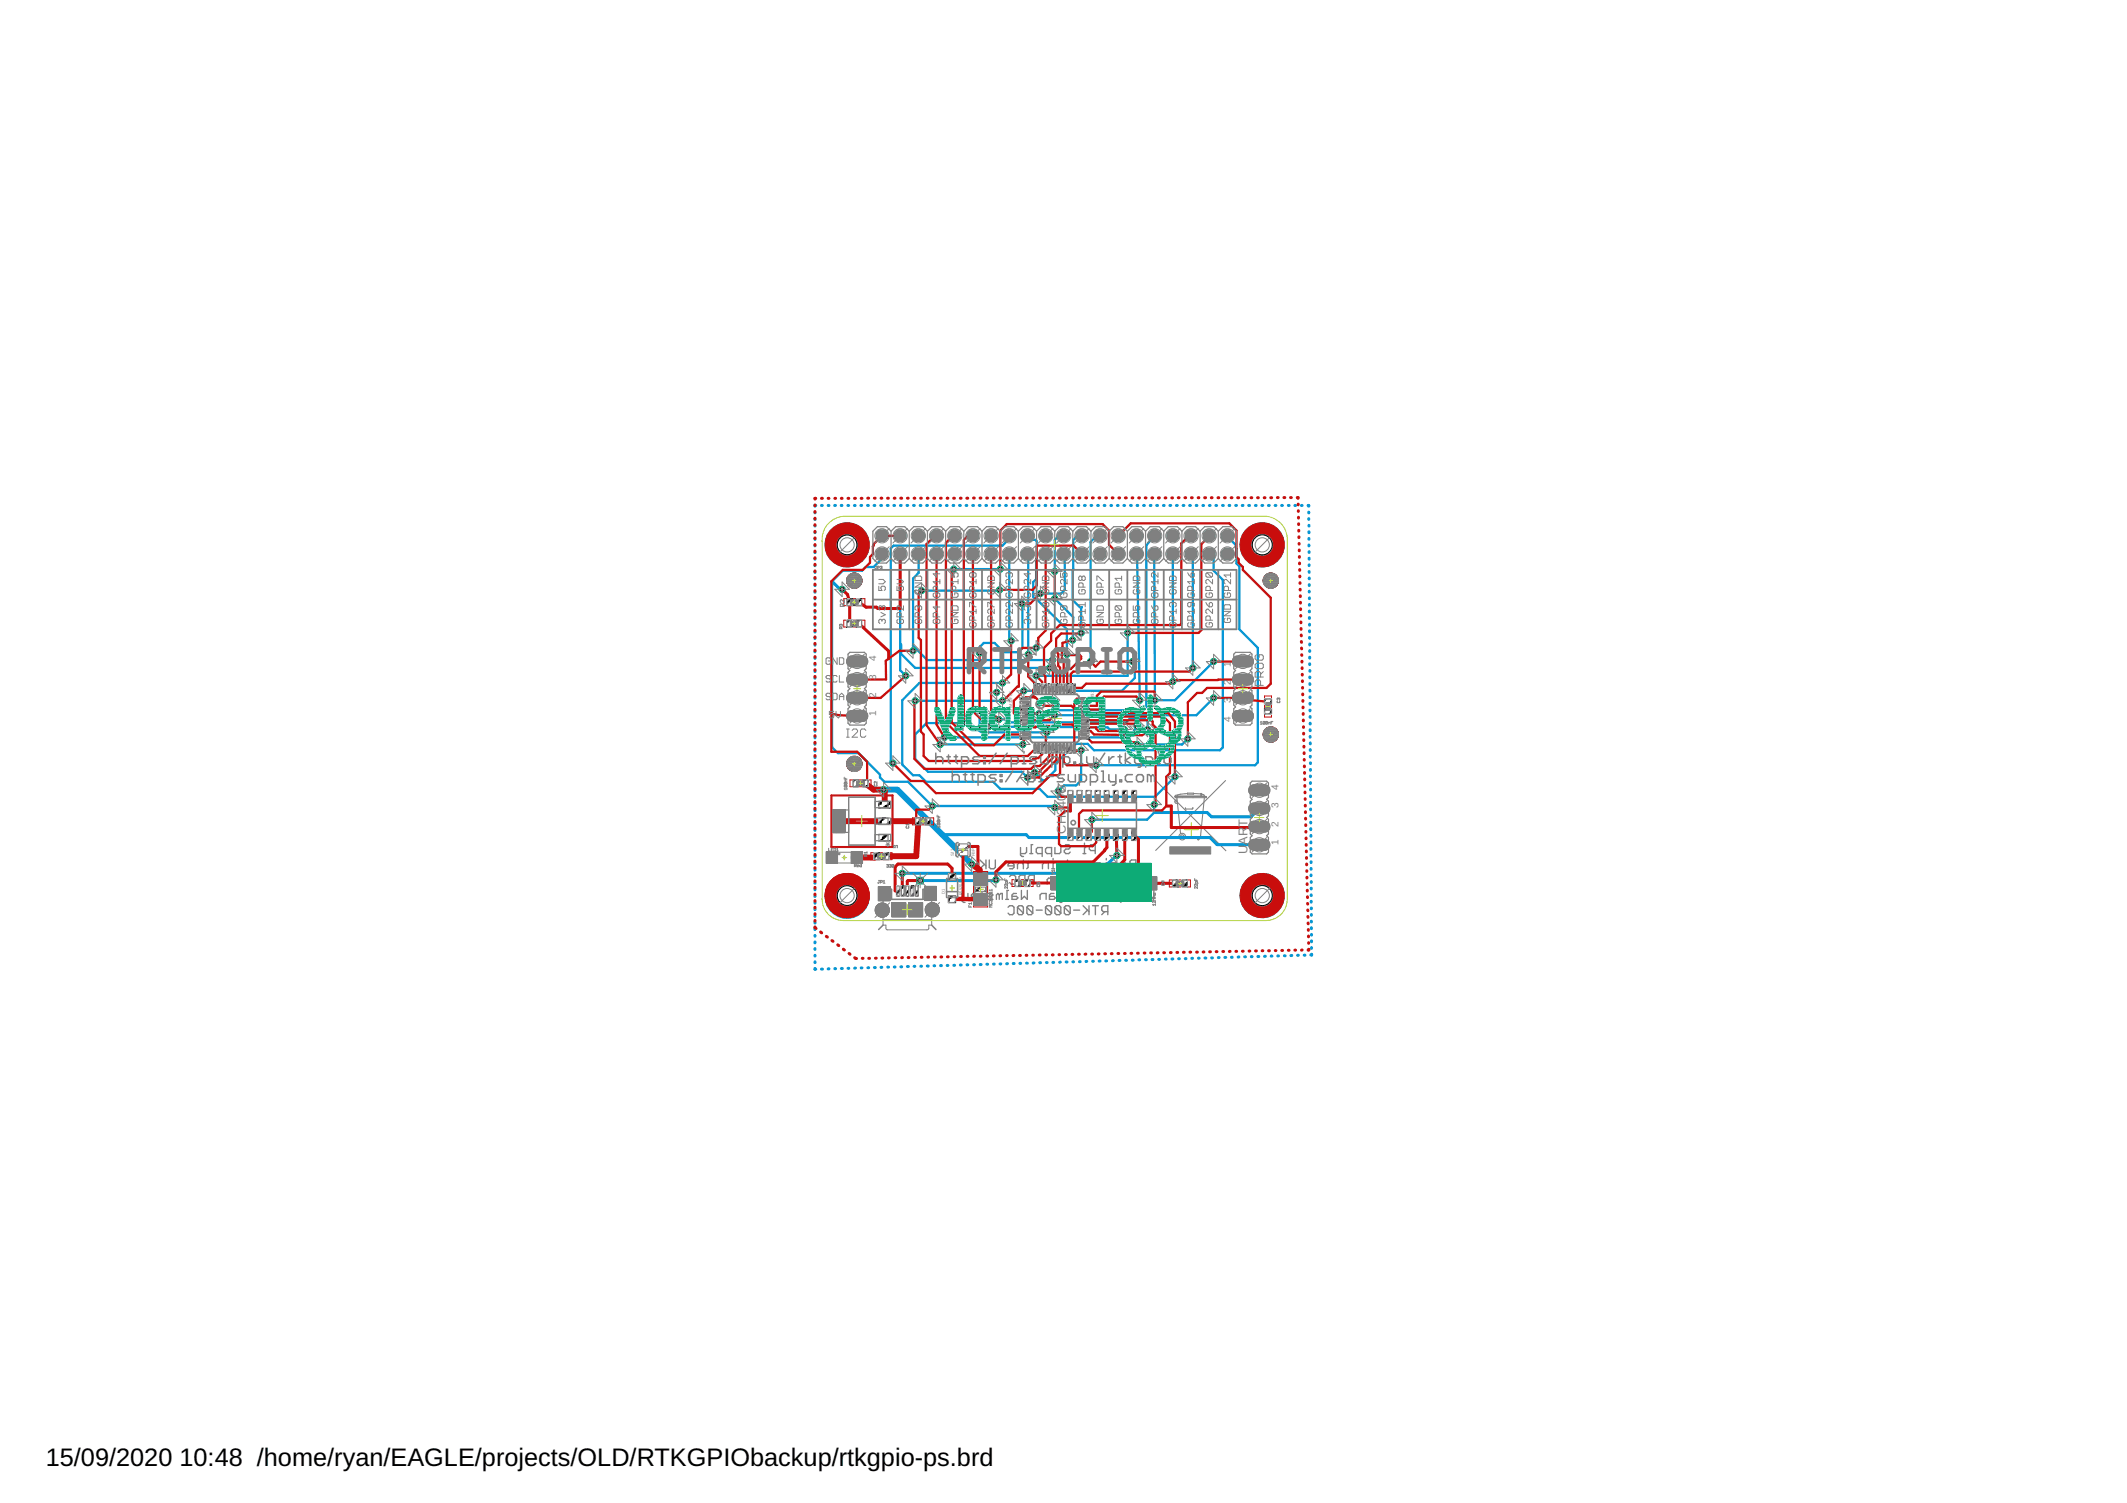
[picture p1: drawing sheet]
<svg xmlns="http://www.w3.org/2000/svg" width="297mm" height="210mm" viewBox="0 0 297 210" stroke-linecap="round" stroke-linejoin="round" font-family="sans-serif">
<defs><g id="words">
<g font-size="3.5">
<text x="6.4" y="204.7">15/09/2020</text>
<text x="25.1" y="204.7">10:48 /home/ryan/EAGLE/projects/OLD/RTKGPIObackup/rtkgpio-ps.brd</text>
</g>
<g font-size="1.8" fill="#808080">
<text x="148.8" y="110.9" transform="rotate(-90 148.8 110.9)">G</text>
<text x="124.4" y="117.1" transform="rotate(-180 124.4 117.1)">*</text>
<text x="148.8" y="116.4" transform="rotate(-90 148.8 116.4)">CH340</text>
<text x="174.2" y="119.3" transform="rotate(-90 174.2 119.3)">UAR</text>
<text x="174.2" y="115.5" transform="rotate(-90 174.2 115.5)">T</text>
</g>
<g font-size="1.4" fill="#808080">
<text x="122.4" y="94.9" transform="rotate(-90 122.4 94.9)">3</text>
<text x="122.4" y="92.4" transform="rotate(-90 122.4 92.4)">4</text>
<text x="171.9" y="95.7" transform="rotate(-90 171.9 95.7)">2</text>
<text x="171.9" y="93.2" transform="rotate(-90 171.9 93.2)">1</text>
<text x="122.4" y="100" transform="rotate(-90 122.4 100)">1</text>
<text x="122.4" y="97.5" transform="rotate(-90 122.4 97.5)">2</text>
<text x="171.9" y="100.8" transform="rotate(-90 171.9 100.8)">4</text>
<text x="171.9" y="98.2" transform="rotate(-90 171.9 98.2)">3</text>
<text x="178.5" y="112.9" transform="rotate(-90 178.5 112.9)">3</text>
<text x="178.5" y="110.4" transform="rotate(-90 178.5 110.4)">4</text>
<text x="178.5" y="118" transform="rotate(-90 178.5 118)">1</text>
<text x="178.5" y="115.4" transform="rotate(-90 178.5 115.4)">2</text>
</g>
<g font-size=".6" fill="#808080">
<text x="141.3" y="99.4" transform="rotate(-90 141.3 99.4)">STM32F0X</text>
<text x="152.8" y="97.6" transform="rotate(-90 152.8 97.6)">U$1</text>
<text x="133.2" y="119.6" transform="rotate(-90 133.2 119.6)">SJ1</text>
<text x="136.1" y="119.6" transform="rotate(-90 136.1 119.6)">FBP</text>
<text x="131.9" y="124.9" transform="rotate(-90 131.9 124.9)">D1</text>
<text x="134.3" y="125" transform="rotate(-90 134.3 125)">B0520LW</text>
</g>
</g></defs>
<path d="M165.4 115.9h2M166.4 114.9v2" fill="none" stroke="#afd134" stroke-width=".14"/>
<g fill="#808080" stroke="#808080" stroke-width=".14">
<path d="M163.4 118.3h5.7v1h-5.7z"/>
<path d="M172.3 91.9l.5-.3h1.6a.77 .77 0 0 1 .7 .8 .77 .77 0 0 1-.7 .7h-1.6a.76 .76 0 0 1-.5-1.2z"/>
<path d="M172.3 94.4l.5-.3h1.6a.77 .77 0 0 1 .7 .8 .77 .77 0 0 1-.7 .8h-1.6a.76 .76 0 0 1-.5-1.3z"/>
<path d="M172.3 97l.5-.3h1.6a.77 .77 0 0 1 .7 .8 .77 .77 0 0 1-.7 .7h-1.6a.76 .76 0 0 1-.5-1.2z"/>
<path d="M172.3 99.5l.5-.3h1.6a.77 .77 0 0 1 .7 .8 .77 .77 0 0 1-.7 .8h-1.6a.76 .76 0 0 1-.5-1.3z"/>
<path d="M118.4 99.5l.5-.3h1.6a.77 .77 0 0 1 .7 .8 .77 .77 0 0 1-.7 .8h-1.6a.76 .76 0 0 1-.5-1.3z"/>
<path d="M118.4 97l.5-.3h1.6a.77 .77 0 0 1 .7 .8 .77 .77 0 0 1-.7 .7h-1.6a.76 .76 0 0 1-.5-1.2z"/>
<path d="M118.4 94.4l.5-.3h1.6a.77 .77 0 0 1 .7 .8 .77 .77 0 0 1-.7 .8h-1.6a.76 .76 0 0 1-.5-1.3z"/>
<path d="M118.4 91.9l.5-.3h1.6a.77 .77 0 0 1 .7 .8 .77 .77 0 0 1-.7 .7h-1.6a.76 .76 0 0 1-.5-1.2z"/>
<path d="M174.5 117.5l.5-.3h1.7a.77 .77 0 0 1 .6 .8 .77 .77 0 0 1-.6 .7h-1.7a.76 .76 0 0 1-.5-1.2z"/>
<path d="M174.5 115l.5-.3h1.7a.77 .77 0 0 1 .6 .7 .77 .77 0 0 1-.6 .8h-1.7a.76 .76 0 0 1-.5-1.2z"/>
<path d="M174.5 112.4l.5-.3h1.7a.77 .77 0 0 1 .6 .8 .77 .77 0 0 1-.6 .8h-1.7a.76 .76 0 0 1-.5-1.3z"/>
<path d="M174.5 109.9l.5-.3h1.7a.77 .77 0 0 1 .6 .8 .77 .77 0 0 1-.6 .7h-1.7a.76 .76 0 0 1-.5-1.2z"/>
<circle cx="123.2" cy="77.4" r=".87"/>
<circle cx="123.2" cy="74.8" r=".87"/>
<circle cx="125.7" cy="77.4" r=".87"/>
<circle cx="125.7" cy="74.8" r=".87"/>
<circle cx="128.2" cy="77.4" r=".87"/>
<circle cx="128.2" cy="74.8" r=".87"/>
<circle cx="130.8" cy="77.4" r=".87"/>
<circle cx="130.8" cy="74.8" r=".87"/>
<circle cx="133.3" cy="77.4" r=".87"/>
<circle cx="133.3" cy="74.8" r=".87"/>
<circle cx="135.9" cy="77.4" r=".87"/>
<circle cx="135.9" cy="74.8" r=".87"/>
<circle cx="138.4" cy="77.4" r=".87"/>
<circle cx="138.4" cy="74.8" r=".87"/>
<circle cx="140.9" cy="77.4" r=".87"/>
<circle cx="140.9" cy="74.8" r=".87"/>
<circle cx="143.5" cy="77.4" r=".87"/>
<circle cx="143.5" cy="74.8" r=".87"/>
<circle cx="146" cy="77.4" r=".87"/>
<circle cx="146" cy="74.8" r=".87"/>
<circle cx="148.5" cy="77.4" r=".87"/>
<circle cx="148.5" cy="74.8" r=".87"/>
<circle cx="151.1" cy="77.4" r=".87"/>
<circle cx="151.1" cy="74.8" r=".87"/>
<circle cx="153.6" cy="77.4" r=".87"/>
<circle cx="153.6" cy="74.8" r=".87"/>
<circle cx="156.2" cy="77.4" r=".87"/>
<circle cx="156.2" cy="74.8" r=".87"/>
<circle cx="158.7" cy="77.4" r=".87"/>
<circle cx="158.7" cy="74.8" r=".87"/>
<circle cx="161.2" cy="77.4" r=".87"/>
<circle cx="161.2" cy="74.8" r=".87"/>
<circle cx="163.8" cy="77.4" r=".87"/>
<circle cx="163.8" cy="74.8" r=".87"/>
<circle cx="166.3" cy="77.4" r=".87"/>
<circle cx="166.3" cy="74.8" r=".87"/>
<circle cx="168.9" cy="77.4" r=".87"/>
<circle cx="168.9" cy="74.8" r=".87"/>
<circle cx="171.4" cy="77.4" r=".87"/>
<circle cx="171.4" cy="74.8" r=".87"/>
</g>
<g fill="none" stroke="#808080" stroke-width=".19">
<path d="M142.5 118.4v1l.2 .2h.2M143.4 118.4v.6l-.2 .2h-.7M143.8 119.2h.4M144.2 118h-.2v1.2M145.5 119.2h-.6l-.2-.2v-.4l.2-.2h.6v1.2M146.9 119.2h-.7l-.2-.2v-.4l.2-.2h.7v1.2M147.1 119.9v.2M147.3 118.4v.8h.7l.1-.2v-.6M148.6 118.2l.2-.2h.4l.3 .2v.2l-.3 .2h-.4l-.2 .2v.2l.2 .2h.4l.3-.2M151.2 119.2h.4M151.4 117.8v.2M151.6 118.4h-.2v.8"/>
<path d="M153 118.8h-.7l-.2-.2v-.4l.2-.2h.7v1.2M154.5 119.9v.2M134.3 124.8v1l.3 .2h.2M135.2 124.8v.6l-.2 .2h-.7M136.5 125.2h-.8v-.2l.2-.2h.4l.2 .2v.4l-.2 .2h-.4M136.8 120.1l.9 .8M136.9 125.6h.5M137.4 124.4h-.3v1.2M137.5 120.7l-.7 .6M137.7 120.1v1.2M137.8 124.8h.7l.2 .2-.2 .2h-.5l-.2 .2 .2 .2h.7M138.2 120.1v1l.2 .2h.4l.2-.2v-1"/>
<path d="M139.6 125l.2-.2h.2v.8M139.6 125v.6M139.6 125l-.2-.2-.3 .2v.6M140.4 125.6h.4M140.8 126.7l.2-.2h.4l.2 .2v.8l-.2 .2h-.4l-.2-.2M140.8 124.4h-.2v1.2M141 122.4l.2-.2h.4l.2 .2v.9l-.2 .2h-.4l-.2-.2M141.6 120.9h-.8v-.2l.2-.2h.4l.2 .2v.4l-.2 .2h-.4M141.9 124.8h-.4l-.2 .2v.6h.6l.3-.2-.3-.2h-.6M142.1 126.7l.2-.2h.4l.2 .2v.8M142.1 126.7v.8l.2 .2h.4l.2-.2M142.1 126.7l.8 .8"/>
<path d="M142.6 124.4v1.2l.4-.4 .5 .4v-1.2M142.7 123.1l-.4 .4M142.9 120.7l-.2-.2h-.4l-.2 .2v.6M142.9 120.1v1.2M143.1 123.1h-.6l-.2-.2v-.5l.2-.2h.6v1.3M143.4 120.5h.4M143.4 126.7l.2-.2h.4l.2 .2v.8M143.4 126.7v.8l.2 .2h.4l.2-.2M143.4 126.7l.8 .8M143.6 120.3v.8l-.2 .2M144.4 123.1h-.6l-.2-.2v-.5l.2-.2h.6v1.3M144.7 127.1h.8"/>
<path d="M145.2 125.6v-.6l.3-.2h.6v.8M145.6 121.3v-.6l.2-.2h.6v.8M146 126.7l.2-.2h.4l.3 .2v.8M146 126.7v.8l.2 .2h.4l.3-.2M146 126.7l.9 .8M146.2 123.5v-.6l.2-.3h.7v.9M146.9 121.3h.4M147.2 124.8h-.4l-.2 .2v.6h.6l.2-.2-.2-.2h-.6M147.3 120.5h-.2v.8M147.3 126.7l.2-.2h.5l.1 .2v.8M147.3 126.7v.8l.2 .2h.5l.1-.2M147.3 126.7l.8 .8"/>
<path d="M147.5 123.5h.4M147.7 122v.2M147.9 124.8v1l.2 .2h.2M147.9 122.6h-.2v.9M148.6 126.7l.2-.2h.4l.3 .2v.8M148.6 126.7v.8l.2 .2h.4l.3-.2M148.6 126.7l.9 .8M148.7 124.8v.6l-.2 .2h-.6M149.1 120.1v1.2h.6l.2-.2v-.4l-.2-.2h-.6M149.6 125.2l-.4 .4M149.9 127.1h.9M150 125.2h-.6l-.2-.2v-.4l.2-.2h.6v1.2"/>
<path d="M150.6 123.1h-.9v-.2l.2-.3h.4l.3 .3v.4l-.3 .2h-.4M151 122.2v1.3h.7l.2-.2v-.4l-.2-.3h-.7M151.2 120.9h-.8v-.2l.2-.2h.4l.2 .2v.4l-.2 .2h-.4M151.3 126.5l.8 .8M151.7 121.3v-.6l.2-.2h.6v.8M151.9 127.1l-.6 .6M152.1 126.5v1.2M152.2 124.4l-.4 .4v.4l.4 .4M152.6 126.5h.8M152.7 124.6l.2-.2h.4l.2 .2v.8l-.2 .2h-.4l-.2-.2M153 126.5v1.2M153 122.6h-.5l-.2 .3v.6h.7l.2-.2-.2-.2h-.7"/>
<path d="M153 121.3h.6l.2-.2v-.4l-.2-.2h-.6v1l.2 .3h.2M153.6 123.5v-1.3l.5 .4 .4-.4v1.3M154 124.4l.4 .4v.4l-.4 .4M154.3 121.3h.4M154.3 127.3l-.4 .4M154.7 120.5h-.2v.8M154.7 127.3h-.6l-.2-.2v-.4l.2-.2h.6v1.2M155.2 120.5h.6l.2 .2-.2 .2h-.4l-.2 .2 .2 .2h.6M156.1 125.4h.2v.2h-.2zM156.1 125.6l.4 .4M157.3 120.9h-.8v-.2l.2-.2h.4l.2 .2v.4l-.2 .2h-.4M157.8 120.3l.2-.2h.6v1.2h-.6l-.2-.2z"/>
<path d="M157.9 124.4h-.9v.2l.9 .8v.2M158.3 125.4h.2v.2h-.2zM159 124.6l.2-.2h.4l.2 .2v.8M159 124.6v.8l.2 .2h.4l.2-.2M159 124.6l.8 .8M160.3 124.4v.8l.4 .4 .4-.4v-.8"/>
</g>
<g fill="none" stroke="#808080" stroke-width=".15">
<path d="M161.4 109l9.8 9.8M164.1 111.2h4.3l.1 .2h-4.2zM164.4 111.7a.23 .23 0 0 0-.3 .3 .23 .23 0 0 0 .3 .2M164.4 111.4l.5 5M165.8 110.8l-.9 .1-.4 .1-.1 .2M165.8 110.8h.9v.1h-.9zM166.6 112.8l-.1 .2h-.9l-.1-.2M166.7 110.8l1.2 .1 .2 .1 .1 .2h-3.8M167.2 116.9l.1 .4 .2-.1v-.3M167.7 111.1v-.3h.1v.3M168.2 111.4l-.6 5.4-.2 .1h-1.8M171.2 109l-9.8 9.8"/>
<circle cx="164.3" cy="111.2" r=".19"/>
<circle cx="165.1" cy="116.8" r=".47"/>
<circle cx="165.1" cy="116.8" r=".25"/>
</g>
<g fill="#808080" stroke="#808080" stroke-width=".14">
<circle cx="176.3" cy="125.1" r="1.46"/>
<circle cx="118.3" cy="76.1" r="1.42"/>
<circle cx="118.3" cy="125.1" r="1.42"/>
<circle cx="176.3" cy="76.1" r="1.46"/>
<circle cx="123.2" cy="127.1" r=".95"/>
<circle cx="130.2" cy="127.1" r=".95"/>
</g>
<g fill="#0696d7" stroke="#0696d7" stroke-width=".14">
<circle cx="118.3" cy="76.1" r="3.1"/>
<circle cx="176.3" cy="76.1" r="3.1"/>
<circle cx="176.3" cy="125.1" r="3.1"/>
<circle cx="118.3" cy="125.2" r="3.1"/>
</g>
<g fill="none" stroke="#0696d7" stroke-width=".42">
<path d="M113.8 71.5v.1M113.8 72.5v.1M113.8 73.4v.1M113.8 74.3v.1M113.8 75.2v.1M113.8 76.1v.1M113.8 77.1v.1M113.8 78v.1M113.8 78.9v.1M113.8 79.8v.1M113.9 70.6h-.1v.1M114.7 70.6h.1"/>
<path d="M115.7 70.6h.1M116.6 70.6h.1M117.5 70.6h.1M118.4 70.6h.1M119.3 70.6h.1M120.2 70.6h.1M121.2 70.6h.1M122.1 70.6h.1M123 70.6h.1M123.9 70.6h.1M124.8 70.6h.1M125.8 70.6h.1"/>
<path d="M126.7 70.6h.1M127.6 70.6h.1M128.5 70.6h.1M129.4 70.6h.1M130.3 70.6h.1M131.3 70.6h.1M132.2 70.6h.1M133.1 70.6h.1M134 70.6h.1M134.9 70.6h.1M135.8 70.6h.2M136.8 70.6h.1"/>
<path d="M137.7 70.6h.1M138.6 70.6h.1M139.5 70.6h.1M140.4 70.6h.1M141.4 70.6h.1M142.3 70.6h.1M143.2 70.6h.1M144.1 70.6h.1M145 70.6h.1M145.9 70.6h.1M146.9 70.6h.1M147.8 70.6h.1"/>
<path d="M148.7 70.6h.1M149.6 70.6h.1M150.5 70.6h.1M151.4 70.6h.2M152.4 70.6h.1M153.3 70.6h.1M154.2 70.6h.1M155.1 70.6h.1M156 70.6h.1M157 70.6h.1M157.9 70.6h.1M158.8 70.6h.1"/>
<path d="M159.7 70.6h.1M160.6 70.6h.1M161.5 70.6h.1M162.5 70.6h.1M163.4 70.6h.1M164.3 70.6h.1M165.2 70.6h.1M166.1 70.6h.1M167 70.6h.2M168 70.6h.1M168.9 70.6h.1M169.8 70.6h.1"/>
<path d="M170.7 70.6h.1M171.6 70.6h.1M172.6 70.6h.1M173.5 70.6h.1M174.4 70.6h.1M175.3 70.6h.1M176.2 70.6h.1M177.1 70.6h.1M178.1 70.6h.1M179 70.6h.1M179.9 70.6h.1M180.8 70.6h.1"/>
<path d="M181.7 70.6h.1M182.7 70.6h.1v.1M182.8 71.5v.1M182.8 72.4v.1M182.8 73.4v.1M182.8 74.3v.1M182.8 75.2v.1M182.8 76.1v.1M182.8 77v.2M182.8 78v.1M182.8 78.9v.1M182.8 79.8v.1"/>
<path d="M113.8 80.8v.1M113.8 81.7v.1M113.8 82.6v.1M113.8 83.5v.1M113.8 84.5v.1M113.8 85.4v.1M113.8 86.3v.1M113.8 87.2v.1M113.8 88.1v.2M113.8 89.1v.1M113.8 90v.1M113.8 90.9v.1"/>
<path d="M113.8 91.8v.1M113.8 92.8v.1M113.8 93.7v.1M113.8 94.6v.1M113.8 95.5v.2M113.8 96.5v.1M113.8 97.4v.1M113.8 98.3v.1M113.8 99.2v.1M116.2 81.2l1.1 1.1h.3M125.8 90v1.1l-.1 .1M182.8 80.7v.1"/>
<path d="M182.8 81.7v.1M182.8 82.6v.1M182.9 83.5v.1M182.9 84.4v.1M182.9 85.3v.1M182.9 86.3v.1M182.9 87.2v.1M182.9 88.1v.1M182.9 89v.1M182.9 89.9v.2M182.9 90.9v.1M182.9 91.8v.1"/>
<path d="M182.9 92.7v.1M182.9 93.6v.1M182.9 94.6v.1M182.9 95.5v.1M182.9 96.4v.1M182.9 97.3v.1M182.9 98.2v.1M182.9 99.2v.1M113.8 100.2v.1M113.8 101.1v.1M113.8 102v.1M113.8 102.9v.1"/>
<path d="M113.8 103.8v.1M113.8 104.8v.1M113.8 105.7v.1M113.8 106.6v.1M113.8 107.5v.2M113.8 108.5v.1M113.8 109.4v.1M113.8 110.3v.1M113.8 111.2v.2M113.8 112.2v.1M113.8 113.1v.1M113.8 114v.1"/>
<path d="M113.8 114.9v.1M113.8 115.8v.2M113.8 116.8v.1M113.8 117.7v.1M113.8 118.6v.1M113.8 119.5v.2M131.6 116.6h11.7l.4 .4h25.3l1 1h5.9M156 119.5l-2.8 2.5h-27.2M175.9 112.9l-1.2 1.2h-5.5l-.6-.6h-7.4M183 100.1v.1M183 101v.1M183 101.9v.1"/>
<path d="M183 102.8v.2M183 103.8v.1M183 104.7v.1M183 105.6v.1M183 106.5v.1M183 107.5v.1M183 108.4v.1M183 109.3v.1M183 110.2v.1M183 111.1v.2M183 112.1v.1M183 113v.1"/>
<path d="M183 113.9v.1M183 114.8v.1M183 115.7v.2M183.1 116.7v.1M183.1 117.6v.1M183.1 118.5v.1M183.1 119.4v.1M113.8 120.5v.1M113.8 121.4v.1M113.8 122.3v.1M113.8 123.3v.1M113.8 124.2v.1"/>
<path d="M113.8 125.1v.1M113.8 126v.1M113.8 126.9v.1M113.8 127.9v.1M113.8 128.8v.1M113.8 129.7v.1M113.8 130.6v.1M113.8 131.6v.1M113.8 132.5v.1M113.8 133.4v.1M113.8 134.3v.1M113.8 135.3v.1h.1"/>
<path d="M114.7 135.3h.2M115.8 135.3h-.1M116.6 135.3h.1M117.5 135.3h.1M118.4 135.2h.1M119.5 135.2h-.1M120.3 135.2h.1M121.2 135.1h.1M122.1 135.1h.1M123.1 135.1h-.1M124 135.1h.1M124.9 135h.1"/>
<path d="M125.8 135h.1M126.7 135h.2M127.7 135h.1M128.6 134.9h.1M129.5 134.9h.1M130.4 134.9h.1M131.4 134.9h.1M132.3 134.8h.1M133.2 134.8h.1M134.1 134.8h.1M135 134.7h.1M136 134.7h.1"/>
<path d="M136.9 134.7h.1M137.8 134.7h.1M138.7 134.6h.2M139.1 122.9l-.1 .1h-10.5M139.7 134.6h.1M140.7 134.6h-.1M141.5 134.6h.1M142.4 134.5h.1M143.4 134.5h.1M144.4 134.5h-.1M145.2 134.5h.1M146.1 134.4h.1"/>
<path d="M147 134.4h.2M148.1 134.4h-.1M148.9 134.3h.1M149.8 134.3h.1M150.7 134.3h.2M151.8 134.3h-.1M152.6 134.2h.1M153.5 134.2h.1M154.4 134.2h.1M155.5 134.2h-.1M156.3 134.1h.1M157.2 134.1h.1"/>
<path d="M158.1 134.1h.1M159 134h.2M160 134h.1M160.9 134h.1M161.8 134h.1M162.8 133.9h.1M163.7 133.9h.1M164.6 133.9h.1M165.5 133.9h.1M166.4 133.8h.1M167.4 133.8h.1M168.3 133.8h.1"/>
<path d="M169.2 133.8h.1M170.1 133.7h.1M171 133.7h.2M172 133.7h.1M173 133.6l-.1 .1M173.8 133.6h.1M174.8 133.6h.1M175.7 133.6h.1M176.7 133.5l-.1 .1M177.5 133.5h.1M178.4 133.5h.1M179.4 133.5h.1"/>
<path d="M180.4 133.4l-.1 .1M181.2 133.4h.1M182.1 133.4h.1M183.1 120.4v.1M183.1 121.3v.1M183.1 122.2v.1M183.1 123.1v.1M183.1 124v.1M183.1 125v.1M183.1 125.9v.1M183.1 126.8v.1M183.1 127.7v.1"/>
<path d="M183.1 128.7v.1M183.1 129.6v.1M183.2 130.5v.1M183.2 131.4v.1M183.2 132.3v.1M183.2 133.3v.1h-.2"/>
</g>
<path d="M123.4 110.3h1.9l10.4 10.4" fill="none" stroke="#0696d7" stroke-width=".83"/>
<g fill="none" stroke="#0696d7" stroke-width=".32">
<path d="M123.2 77.4v.6l-1.2 1.2h-1.1l-.5 .5h-2.7l-1.5 1.5v23.2l.8 .8h2.9l3 3v.4l.6 .6h3.3l3.4 3.4h16.9l.2 .2M125.7 77.4v16.2l.8 .8M128.2 77.4l.1 2.6-.8 .8v10.1M133.2 79.5h6.5M140.9 74.8v.4l-.9 1h-15.2l-.4 .4v29.7l.5 .5M140.9 77.4v11.8l.3 .3M143.5 77.4l.1 .1v13.9M143.5 74.8l.6 .6h.5l.2 .2-.1 5.3-.4 .4v2.1l.3 .3h.2l4.2 4.2v3.5M148.5 77.4l.2 .1v4.9l-.5 .5h-2.9M148.5 74.8h-.7l-.5 .6v4.4M149.9 79.5l-.1 .1v4.2l1 1h.3l-.1 .1v3.5M151.1 74.8h-.6l-.6 .6v4.3"/>
<path d="M153.6 74.8h-.4l-.9 .9v16.7M158.7 77.4h.1l.4 20.4M161.2 77.4l.1 20.4h2.8l5.4-5.4M161.2 74.8l-1.1 1.4v22.5l-.5 .5h-13.1l-.5 .5h-.9M163.8 77.4v17.8M166.3 77.4l.3 .5v15.4M168.9 77.4l.6 .6v1.7l1.3 1.3v23.4l-.4 .4h-17.6l-.9-.9h-1.6l-2.9 2.8v.9l-1.4 1.4h-.4l-1.1-1.1M171.4 74.8v.1l1.2 1.2v.4l.1 .1v2.1l.4 .4v8.8l2.6 2.6v16l-.4 .4h-22.2M125.7 91.2l2.1 2.1h18.8M127.5 90.2l2 2h17.5M127.8 97.9h12.2M137.4 99.7l-.6 .5v1.9l.3 .2h9.1"/>
<path d="M139.6 82.4l-.1 .1h-10.8M140 95.4h-11.6l-2.4 2.4v9l1.5 1.5h.9l.9 .9h9.4l1 1h5.5l1.1 1.1h15l2.8-2.8M142.7 84.3l.1 .1v6.1l-.6 .6h-2l-1.3-1.3h-1.5l-.6 .6v.8M147.3 83.6l2.6 2.6-.1 3.2M157.5 88.4v6h-12.8M158.2 92.4l.3 .3v2l-1.8 1.8h-13.7M169.5 97.5l-2.4 2.4h-19.8M131.3 104h11.5M134.5 101h-5.1l-1.6 1.6v3.4l1.8 1.8h13.1l.8 .8M138.1 101.5l16.6 .1 .3 .3h2M139.5 100.5h.9l.4 .4h16.5l.5-.5h2.1l.4 .4v1.1M151 104.8v4.2l-.7 .7h-1.7l-.8 .8"/>
<path d="M158.8 101.4l-1 1.6h-25.9M161.2 112.4v1.1l-1 1h-7.7M165.9 103.2l-.8 .8h-6.3"/>
</g>
<circle cx="123.2" cy="127.1" r=".89" fill="#0dab76" stroke="#0dab76" stroke-width=".14"/>
<circle cx="123.2" cy="127.1" r=".59" fill="#fff" stroke="#000" stroke-width=".14"/>
<circle cx="130.2" cy="127.1" r=".89" fill="#0dab76" stroke="#0dab76" stroke-width=".14"/>
<circle cx="130.2" cy="127.1" r=".59" fill="#fff" stroke="#000" stroke-width=".14"/>
<circle cx="123.2" cy="77.4" r=".83" fill="#0dab76" stroke="#0dab76" stroke-width=".14"/>
<circle cx="123.2" cy="77.4" r=".51" fill="#fff" stroke="#000" stroke-width=".14"/>
<circle cx="123.2" cy="74.8" r=".83" fill="#0dab76" stroke="#0dab76" stroke-width=".14"/>
<circle cx="123.2" cy="74.8" r=".51" fill="#fff" stroke="#000" stroke-width=".14"/>
<circle cx="125.7" cy="77.4" r=".83" fill="#0dab76" stroke="#0dab76" stroke-width=".14"/>
<circle cx="125.7" cy="77.4" r=".51" fill="#fff" stroke="#000" stroke-width=".14"/>
<circle cx="125.7" cy="74.8" r=".83" fill="#0dab76" stroke="#0dab76" stroke-width=".14"/>
<circle cx="125.7" cy="74.8" r=".51" fill="#fff" stroke="#000" stroke-width=".14"/>
<circle cx="128.2" cy="77.4" r=".83" fill="#0dab76" stroke="#0dab76" stroke-width=".14"/>
<circle cx="128.2" cy="77.4" r=".51" fill="#fff" stroke="#000" stroke-width=".14"/>
<circle cx="128.2" cy="74.8" r=".83" fill="#0dab76" stroke="#0dab76" stroke-width=".14"/>
<circle cx="128.2" cy="74.8" r=".51" fill="#fff" stroke="#000" stroke-width=".14"/>
<circle cx="130.8" cy="77.4" r=".83" fill="#0dab76" stroke="#0dab76" stroke-width=".14"/>
<circle cx="130.8" cy="77.4" r=".51" fill="#fff" stroke="#000" stroke-width=".14"/>
<circle cx="130.8" cy="74.8" r=".83" fill="#0dab76" stroke="#0dab76" stroke-width=".14"/>
<circle cx="130.8" cy="74.8" r=".51" fill="#fff" stroke="#000" stroke-width=".14"/>
<circle cx="133.3" cy="77.4" r=".83" fill="#0dab76" stroke="#0dab76" stroke-width=".14"/>
<circle cx="133.3" cy="77.4" r=".51" fill="#fff" stroke="#000" stroke-width=".14"/>
<circle cx="133.3" cy="74.8" r=".83" fill="#0dab76" stroke="#0dab76" stroke-width=".14"/>
<circle cx="133.3" cy="74.8" r=".51" fill="#fff" stroke="#000" stroke-width=".14"/>
<circle cx="135.9" cy="77.4" r=".83" fill="#0dab76" stroke="#0dab76" stroke-width=".14"/>
<circle cx="135.9" cy="77.4" r=".51" fill="#fff" stroke="#000" stroke-width=".14"/>
<circle cx="135.9" cy="74.8" r=".83" fill="#0dab76" stroke="#0dab76" stroke-width=".14"/>
<circle cx="135.9" cy="74.8" r=".51" fill="#fff" stroke="#000" stroke-width=".14"/>
<circle cx="138.4" cy="77.4" r=".83" fill="#0dab76" stroke="#0dab76" stroke-width=".14"/>
<circle cx="138.4" cy="77.4" r=".51" fill="#fff" stroke="#000" stroke-width=".14"/>
<circle cx="138.4" cy="74.8" r=".83" fill="#0dab76" stroke="#0dab76" stroke-width=".14"/>
<circle cx="138.4" cy="74.8" r=".51" fill="#fff" stroke="#000" stroke-width=".14"/>
<circle cx="140.9" cy="77.4" r=".83" fill="#0dab76" stroke="#0dab76" stroke-width=".14"/>
<circle cx="140.9" cy="77.4" r=".51" fill="#fff" stroke="#000" stroke-width=".14"/>
<circle cx="140.9" cy="74.8" r=".83" fill="#0dab76" stroke="#0dab76" stroke-width=".14"/>
<circle cx="140.9" cy="74.8" r=".51" fill="#fff" stroke="#000" stroke-width=".14"/>
<circle cx="143.5" cy="77.4" r=".83" fill="#0dab76" stroke="#0dab76" stroke-width=".14"/>
<circle cx="143.5" cy="77.4" r=".51" fill="#fff" stroke="#000" stroke-width=".14"/>
<circle cx="143.5" cy="74.8" r=".83" fill="#0dab76" stroke="#0dab76" stroke-width=".14"/>
<circle cx="143.5" cy="74.8" r=".51" fill="#fff" stroke="#000" stroke-width=".14"/>
<circle cx="146" cy="77.4" r=".83" fill="#0dab76" stroke="#0dab76" stroke-width=".14"/>
<circle cx="146" cy="77.4" r=".51" fill="#fff" stroke="#000" stroke-width=".14"/>
<circle cx="146" cy="74.8" r=".83" fill="#0dab76" stroke="#0dab76" stroke-width=".14"/>
<circle cx="146" cy="74.8" r=".51" fill="#fff" stroke="#000" stroke-width=".14"/>
<circle cx="148.5" cy="77.4" r=".83" fill="#0dab76" stroke="#0dab76" stroke-width=".14"/>
<circle cx="148.5" cy="77.4" r=".51" fill="#fff" stroke="#000" stroke-width=".14"/>
<circle cx="148.5" cy="74.8" r=".83" fill="#0dab76" stroke="#0dab76" stroke-width=".14"/>
<circle cx="148.5" cy="74.8" r=".51" fill="#fff" stroke="#000" stroke-width=".14"/>
<circle cx="151.1" cy="77.4" r=".83" fill="#0dab76" stroke="#0dab76" stroke-width=".14"/>
<circle cx="151.1" cy="77.4" r=".51" fill="#fff" stroke="#000" stroke-width=".14"/>
<circle cx="151.1" cy="74.8" r=".83" fill="#0dab76" stroke="#0dab76" stroke-width=".14"/>
<circle cx="151.1" cy="74.8" r=".51" fill="#fff" stroke="#000" stroke-width=".14"/>
<circle cx="153.6" cy="77.4" r=".83" fill="#0dab76" stroke="#0dab76" stroke-width=".14"/>
<circle cx="153.6" cy="77.4" r=".51" fill="#fff" stroke="#000" stroke-width=".14"/>
<circle cx="153.6" cy="74.8" r=".83" fill="#0dab76" stroke="#0dab76" stroke-width=".14"/>
<circle cx="153.6" cy="74.8" r=".51" fill="#fff" stroke="#000" stroke-width=".14"/>
<circle cx="156.2" cy="77.4" r=".83" fill="#0dab76" stroke="#0dab76" stroke-width=".14"/>
<circle cx="156.2" cy="77.4" r=".51" fill="#fff" stroke="#000" stroke-width=".14"/>
<circle cx="156.2" cy="74.8" r=".83" fill="#0dab76" stroke="#0dab76" stroke-width=".14"/>
<circle cx="156.2" cy="74.8" r=".51" fill="#fff" stroke="#000" stroke-width=".14"/>
<circle cx="158.7" cy="77.4" r=".83" fill="#0dab76" stroke="#0dab76" stroke-width=".14"/>
<circle cx="158.7" cy="77.4" r=".51" fill="#fff" stroke="#000" stroke-width=".14"/>
<circle cx="158.7" cy="74.8" r=".83" fill="#0dab76" stroke="#0dab76" stroke-width=".14"/>
<circle cx="158.7" cy="74.8" r=".51" fill="#fff" stroke="#000" stroke-width=".14"/>
<circle cx="161.2" cy="77.4" r=".83" fill="#0dab76" stroke="#0dab76" stroke-width=".14"/>
<circle cx="161.2" cy="77.4" r=".51" fill="#fff" stroke="#000" stroke-width=".14"/>
<circle cx="161.2" cy="74.8" r=".83" fill="#0dab76" stroke="#0dab76" stroke-width=".14"/>
<circle cx="161.2" cy="74.8" r=".51" fill="#fff" stroke="#000" stroke-width=".14"/>
<circle cx="163.8" cy="77.4" r=".83" fill="#0dab76" stroke="#0dab76" stroke-width=".14"/>
<circle cx="163.8" cy="77.4" r=".51" fill="#fff" stroke="#000" stroke-width=".14"/>
<circle cx="163.8" cy="74.8" r=".83" fill="#0dab76" stroke="#0dab76" stroke-width=".14"/>
<circle cx="163.8" cy="74.8" r=".51" fill="#fff" stroke="#000" stroke-width=".14"/>
<circle cx="166.3" cy="77.4" r=".83" fill="#0dab76" stroke="#0dab76" stroke-width=".14"/>
<circle cx="166.3" cy="77.4" r=".51" fill="#fff" stroke="#000" stroke-width=".14"/>
<circle cx="166.3" cy="74.8" r=".83" fill="#0dab76" stroke="#0dab76" stroke-width=".14"/>
<circle cx="166.3" cy="74.8" r=".51" fill="#fff" stroke="#000" stroke-width=".14"/>
<circle cx="168.9" cy="77.4" r=".83" fill="#0dab76" stroke="#0dab76" stroke-width=".14"/>
<circle cx="168.9" cy="77.4" r=".51" fill="#fff" stroke="#000" stroke-width=".14"/>
<circle cx="168.9" cy="74.8" r=".83" fill="#0dab76" stroke="#0dab76" stroke-width=".14"/>
<circle cx="168.9" cy="74.8" r=".51" fill="#fff" stroke="#000" stroke-width=".14"/>
<circle cx="171.4" cy="77.4" r=".83" fill="#0dab76" stroke="#0dab76" stroke-width=".14"/>
<circle cx="171.4" cy="77.4" r=".51" fill="#fff" stroke="#000" stroke-width=".14"/>
<circle cx="171.4" cy="74.8" r=".83" fill="#0dab76" stroke="#0dab76" stroke-width=".14"/>
<circle cx="171.4" cy="74.8" r=".51" fill="#fff" stroke="#000" stroke-width=".14"/>
<path d="M172.9 92.4h1.4" fill="none" stroke="#0dab76" stroke-width="1.4"/>
<circle cx="173.6" cy="92.4" r=".47" fill="#fff" stroke="#000" stroke-width=".14"/>
<path d="M172.9 94.9h1.4" fill="none" stroke="#0dab76" stroke-width="1.4"/>
<circle cx="173.6" cy="94.9" r=".47" fill="#fff" stroke="#000" stroke-width=".14"/>
<path d="M172.9 97.5h1.4" fill="none" stroke="#0dab76" stroke-width="1.4"/>
<circle cx="173.6" cy="97.5" r=".47" fill="#fff" stroke="#000" stroke-width=".14"/>
<path d="M172.9 100h1.4" fill="none" stroke="#0dab76" stroke-width="1.4"/>
<circle cx="173.6" cy="100" r=".47" fill="#fff" stroke="#000" stroke-width=".14"/>
<path d="M119 100h1.4" fill="none" stroke="#0dab76" stroke-width="1.4"/>
<circle cx="119.7" cy="100" r=".47" fill="#fff" stroke="#000" stroke-width=".14"/>
<path d="M119 97.5h1.4" fill="none" stroke="#0dab76" stroke-width="1.4"/>
<circle cx="119.7" cy="97.5" r=".47" fill="#fff" stroke="#000" stroke-width=".14"/>
<path d="M119 94.9h1.4" fill="none" stroke="#0dab76" stroke-width="1.4"/>
<circle cx="119.7" cy="94.9" r=".47" fill="#fff" stroke="#000" stroke-width=".14"/>
<path d="M119 92.4h1.4" fill="none" stroke="#0dab76" stroke-width="1.4"/>
<circle cx="119.7" cy="92.4" r=".47" fill="#fff" stroke="#000" stroke-width=".14"/>
<path d="M175.2 118h1.4" fill="none" stroke="#0dab76" stroke-width="1.4"/>
<circle cx="175.9" cy="118" r=".47" fill="#fff" stroke="#000" stroke-width=".14"/>
<path d="M175.2 115.4h1.4" fill="none" stroke="#0dab76" stroke-width="1.4"/>
<circle cx="175.9" cy="115.4" r=".47" fill="#fff" stroke="#000" stroke-width=".14"/>
<path d="M175.2 112.9h1.4" fill="none" stroke="#0dab76" stroke-width="1.4"/>
<circle cx="175.9" cy="112.9" r=".47" fill="#fff" stroke="#000" stroke-width=".14"/>
<path d="M175.2 110.4h1.4" fill="none" stroke="#0dab76" stroke-width="1.4"/>
<circle cx="175.9" cy="110.4" r=".47" fill="#fff" stroke="#000" stroke-width=".14"/>
<circle cx="139.2" cy="96.7" r=".44" fill="#0dab76" stroke="#0dab76" stroke-width=".14"/>
<circle cx="139.2" cy="96.7" r=".25" fill="#fff" stroke="#000" stroke-width=".14"/>
<circle cx="147" cy="97.8" r=".44" fill="#0dab76" stroke="#0dab76" stroke-width=".14"/>
<circle cx="147" cy="97.8" r=".25" fill="#fff" stroke="#000" stroke-width=".14"/>
<circle cx="135.7" cy="120.7" r=".44" fill="#0dab76" stroke="#0dab76" stroke-width=".14"/>
<circle cx="135.7" cy="120.7" r=".25" fill="#fff" stroke="#000" stroke-width=".14"/>
<circle cx="123.4" cy="110.3" r=".44" fill="#0dab76" stroke="#0dab76" stroke-width=".14"/>
<circle cx="123.4" cy="110.3" r=".25" fill="#fff" stroke="#000" stroke-width=".14"/>
<circle cx="130.2" cy="112.6" r=".44" fill="#0dab76" stroke="#0dab76" stroke-width=".14"/>
<circle cx="130.2" cy="112.6" r=".25" fill="#fff" stroke="#000" stroke-width=".14"/>
<circle cx="147.3" cy="112.8" r=".44" fill="#0dab76" stroke="#0dab76" stroke-width=".14"/>
<circle cx="147.3" cy="112.8" r=".25" fill="#fff" stroke="#000" stroke-width=".14"/>
<circle cx="151" cy="104.8" r=".44" fill="#0dab76" stroke="#0dab76" stroke-width=".14"/>
<circle cx="151" cy="104.8" r=".25" fill="#fff" stroke="#000" stroke-width=".14"/>
<circle cx="147.8" cy="110.5" r=".44" fill="#0dab76" stroke="#0dab76" stroke-width=".14"/>
<circle cx="147.8" cy="110.5" r=".25" fill="#fff" stroke="#000" stroke-width=".14"/>
<circle cx="143.6" cy="91.4" r=".44" fill="#0dab76" stroke="#0dab76" stroke-width=".14"/>
<circle cx="143.6" cy="91.4" r=".25" fill="#fff" stroke="#000" stroke-width=".14"/>
<circle cx="117.6" cy="82.3" r=".44" fill="#0dab76" stroke="#0dab76" stroke-width=".14"/>
<circle cx="117.6" cy="82.3" r=".25" fill="#fff" stroke="#000" stroke-width=".14"/>
<path d="M128.1 122.5h.8v.9h-.8z" fill="#0dab76" stroke="#0dab76" stroke-width=".14"/>
<circle cx="128.5" cy="123" r=".3" fill="#fff" stroke="#000" stroke-width=".14"/>
<circle cx="139.1" cy="122.9" r=".44" fill="#0dab76" stroke="#0dab76" stroke-width=".14"/>
<circle cx="139.1" cy="122.9" r=".25" fill="#fff" stroke="#000" stroke-width=".14"/>
<circle cx="126" cy="122" r=".44" fill="#0dab76" stroke="#0dab76" stroke-width=".14"/>
<circle cx="126" cy="122" r=".25" fill="#fff" stroke="#000" stroke-width=".14"/>
<circle cx="156" cy="119.5" r=".44" fill="#0dab76" stroke="#0dab76" stroke-width=".14"/>
<circle cx="156" cy="119.5" r=".25" fill="#fff" stroke="#000" stroke-width=".14"/>
<circle cx="161.2" cy="112.4" r=".44" fill="#0dab76" stroke="#0dab76" stroke-width=".14"/>
<circle cx="161.2" cy="112.4" r=".25" fill="#fff" stroke="#000" stroke-width=".14"/>
<circle cx="152.5" cy="114.5" r=".44" fill="#0dab76" stroke="#0dab76" stroke-width=".14"/>
<circle cx="152.5" cy="114.5" r=".25" fill="#fff" stroke="#000" stroke-width=".14"/>
<circle cx="146.6" cy="93.3" r=".44" fill="#0dab76" stroke="#0dab76" stroke-width=".14"/>
<circle cx="146.6" cy="93.3" r=".25" fill="#fff" stroke="#000" stroke-width=".14"/>
<circle cx="126.5" cy="94.4" r=".44" fill="#0dab76" stroke="#0dab76" stroke-width=".14"/>
<circle cx="126.5" cy="94.4" r=".25" fill="#fff" stroke="#000" stroke-width=".14"/>
<circle cx="147" cy="92.2" r=".44" fill="#0dab76" stroke="#0dab76" stroke-width=".14"/>
<circle cx="147" cy="92.2" r=".25" fill="#fff" stroke="#000" stroke-width=".14"/>
<circle cx="127.5" cy="90.9" r=".44" fill="#0dab76" stroke="#0dab76" stroke-width=".14"/>
<circle cx="127.5" cy="90.9" r=".25" fill="#fff" stroke="#000" stroke-width=".14"/>
<circle cx="138.1" cy="101.5" r=".44" fill="#0dab76" stroke="#0dab76" stroke-width=".14"/>
<circle cx="138.1" cy="101.5" r=".25" fill="#fff" stroke="#000" stroke-width=".14"/>
<circle cx="157" cy="101.9" r=".44" fill="#0dab76" stroke="#0dab76" stroke-width=".14"/>
<circle cx="157" cy="101.9" r=".25" fill="#fff" stroke="#000" stroke-width=".14"/>
<circle cx="131.9" cy="103" r=".44" fill="#0dab76" stroke="#0dab76" stroke-width=".14"/>
<circle cx="131.9" cy="103" r=".25" fill="#fff" stroke="#000" stroke-width=".14"/>
<circle cx="158.8" cy="101.4" r=".44" fill="#0dab76" stroke="#0dab76" stroke-width=".14"/>
<circle cx="158.8" cy="101.4" r=".25" fill="#fff" stroke="#000" stroke-width=".14"/>
<circle cx="153.1" cy="106.9" r=".44" fill="#0dab76" stroke="#0dab76" stroke-width=".14"/>
<circle cx="153.1" cy="106.9" r=".25" fill="#fff" stroke="#000" stroke-width=".14"/>
<circle cx="124.7" cy="106.6" r=".44" fill="#0dab76" stroke="#0dab76" stroke-width=".14"/>
<circle cx="124.7" cy="106.6" r=".25" fill="#fff" stroke="#000" stroke-width=".14"/>
<circle cx="134.5" cy="101" r=".44" fill="#0dab76" stroke="#0dab76" stroke-width=".14"/>
<circle cx="134.5" cy="101" r=".25" fill="#fff" stroke="#000" stroke-width=".14"/>
<circle cx="143.5" cy="108.6" r=".44" fill="#0dab76" stroke="#0dab76" stroke-width=".14"/>
<circle cx="143.5" cy="108.6" r=".25" fill="#fff" stroke="#000" stroke-width=".14"/>
<circle cx="144.5" cy="107.9" r=".44" fill="#0dab76" stroke="#0dab76" stroke-width=".14"/>
<circle cx="144.5" cy="107.9" r=".25" fill="#fff" stroke="#000" stroke-width=".14"/>
<circle cx="144.7" cy="90.5" r=".44" fill="#0dab76" stroke="#0dab76" stroke-width=".14"/>
<circle cx="144.7" cy="90.5" r=".25" fill="#fff" stroke="#000" stroke-width=".14"/>
<circle cx="127.8" cy="97.9" r=".44" fill="#0dab76" stroke="#0dab76" stroke-width=".14"/>
<circle cx="127.8" cy="97.9" r=".25" fill="#fff" stroke="#000" stroke-width=".14"/>
<circle cx="140" cy="97.9" r=".44" fill="#0dab76" stroke="#0dab76" stroke-width=".14"/>
<circle cx="140" cy="97.9" r=".25" fill="#fff" stroke="#000" stroke-width=".14"/>
<circle cx="136.8" cy="91.2" r=".44" fill="#0dab76" stroke="#0dab76" stroke-width=".14"/>
<circle cx="136.8" cy="91.2" r=".25" fill="#fff" stroke="#000" stroke-width=".14"/>
<circle cx="142.7" cy="84.3" r=".44" fill="#0dab76" stroke="#0dab76" stroke-width=".14"/>
<circle cx="142.7" cy="84.3" r=".25" fill="#fff" stroke="#000" stroke-width=".14"/>
<circle cx="145.3" cy="82.9" r=".44" fill="#0dab76" stroke="#0dab76" stroke-width=".14"/>
<circle cx="145.3" cy="82.9" r=".25" fill="#fff" stroke="#000" stroke-width=".14"/>
<circle cx="146.2" cy="102.3" r=".44" fill="#0dab76" stroke="#0dab76" stroke-width=".14"/>
<circle cx="146.2" cy="102.3" r=".25" fill="#fff" stroke="#000" stroke-width=".14"/>
<circle cx="137.4" cy="99.7" r=".44" fill="#0dab76" stroke="#0dab76" stroke-width=".14"/>
<circle cx="137.4" cy="99.7" r=".25" fill="#fff" stroke="#000" stroke-width=".14"/>
<circle cx="128.7" cy="82.5" r=".44" fill="#0dab76" stroke="#0dab76" stroke-width=".14"/>
<circle cx="128.7" cy="82.5" r=".25" fill="#fff" stroke="#000" stroke-width=".14"/>
<circle cx="139.6" cy="82.4" r=".44" fill="#0dab76" stroke="#0dab76" stroke-width=".14"/>
<circle cx="139.6" cy="82.4" r=".25" fill="#fff" stroke="#000" stroke-width=".14"/>
<circle cx="139.5" cy="100.5" r=".44" fill="#0dab76" stroke="#0dab76" stroke-width=".14"/>
<circle cx="139.5" cy="100.5" r=".25" fill="#fff" stroke="#000" stroke-width=".14"/>
<circle cx="160.3" cy="101.9" r=".44" fill="#0dab76" stroke="#0dab76" stroke-width=".14"/>
<circle cx="160.3" cy="101.9" r=".25" fill="#fff" stroke="#000" stroke-width=".14"/>
<circle cx="141.2" cy="89.5" r=".44" fill="#0dab76" stroke="#0dab76" stroke-width=".14"/>
<circle cx="141.2" cy="89.5" r=".25" fill="#fff" stroke="#000" stroke-width=".14"/>
<circle cx="140" cy="95.4" r=".44" fill="#0dab76" stroke="#0dab76" stroke-width=".14"/>
<circle cx="140" cy="95.4" r=".25" fill="#fff" stroke="#000" stroke-width=".14"/>
<circle cx="164.1" cy="108.5" r=".44" fill="#0dab76" stroke="#0dab76" stroke-width=".14"/>
<circle cx="164.1" cy="108.5" r=".25" fill="#fff" stroke="#000" stroke-width=".14"/>
<circle cx="159.2" cy="97.8" r=".44" fill="#0dab76" stroke="#0dab76" stroke-width=".14"/>
<circle cx="159.2" cy="97.8" r=".25" fill="#fff" stroke="#000" stroke-width=".14"/>
<circle cx="161.3" cy="97.8" r=".44" fill="#0dab76" stroke="#0dab76" stroke-width=".14"/>
<circle cx="161.3" cy="97.8" r=".25" fill="#fff" stroke="#000" stroke-width=".14"/>
<circle cx="169.5" cy="92.4" r=".44" fill="#0dab76" stroke="#0dab76" stroke-width=".14"/>
<circle cx="169.5" cy="92.4" r=".25" fill="#fff" stroke="#000" stroke-width=".14"/>
<circle cx="144.7" cy="94.4" r=".44" fill="#0dab76" stroke="#0dab76" stroke-width=".14"/>
<circle cx="144.7" cy="94.4" r=".25" fill="#fff" stroke="#000" stroke-width=".14"/>
<circle cx="157.5" cy="88.4" r=".44" fill="#0dab76" stroke="#0dab76" stroke-width=".14"/>
<circle cx="157.5" cy="88.4" r=".25" fill="#fff" stroke="#000" stroke-width=".14"/>
<circle cx="145.1" cy="99.7" r=".44" fill="#0dab76" stroke="#0dab76" stroke-width=".14"/>
<circle cx="145.1" cy="99.7" r=".25" fill="#fff" stroke="#000" stroke-width=".14"/>
<circle cx="143" cy="96.5" r=".44" fill="#0dab76" stroke="#0dab76" stroke-width=".14"/>
<circle cx="143" cy="96.5" r=".25" fill="#fff" stroke="#000" stroke-width=".14"/>
<circle cx="158.2" cy="92.4" r=".44" fill="#0dab76" stroke="#0dab76" stroke-width=".14"/>
<circle cx="158.2" cy="92.4" r=".25" fill="#fff" stroke="#000" stroke-width=".14"/>
<circle cx="152.3" cy="92.4" r=".44" fill="#0dab76" stroke="#0dab76" stroke-width=".14"/>
<circle cx="152.3" cy="92.4" r=".25" fill="#fff" stroke="#000" stroke-width=".14"/>
<circle cx="151" cy="88.4" r=".44" fill="#0dab76" stroke="#0dab76" stroke-width=".14"/>
<circle cx="151" cy="88.4" r=".25" fill="#fff" stroke="#000" stroke-width=".14"/>
<circle cx="149.8" cy="89.4" r=".44" fill="#0dab76" stroke="#0dab76" stroke-width=".14"/>
<circle cx="149.8" cy="89.4" r=".25" fill="#fff" stroke="#000" stroke-width=".14"/>
<circle cx="147.3" cy="83.6" r=".44" fill="#0dab76" stroke="#0dab76" stroke-width=".14"/>
<circle cx="147.3" cy="83.6" r=".25" fill="#fff" stroke="#000" stroke-width=".14"/>
<circle cx="147.3" cy="79.8" r=".44" fill="#0dab76" stroke="#0dab76" stroke-width=".14"/>
<circle cx="147.3" cy="79.8" r=".25" fill="#fff" stroke="#000" stroke-width=".14"/>
<circle cx="149" cy="91.4" r=".44" fill="#0dab76" stroke="#0dab76" stroke-width=".14"/>
<circle cx="149" cy="91.4" r=".25" fill="#fff" stroke="#000" stroke-width=".14"/>
<circle cx="166.6" cy="93.3" r=".44" fill="#0dab76" stroke="#0dab76" stroke-width=".14"/>
<circle cx="166.6" cy="93.3" r=".25" fill="#fff" stroke="#000" stroke-width=".14"/>
<circle cx="163.8" cy="95.2" r=".44" fill="#0dab76" stroke="#0dab76" stroke-width=".14"/>
<circle cx="163.8" cy="95.2" r=".25" fill="#fff" stroke="#000" stroke-width=".14"/>
<circle cx="158.8" cy="104" r=".44" fill="#0dab76" stroke="#0dab76" stroke-width=".14"/>
<circle cx="158.8" cy="104" r=".25" fill="#fff" stroke="#000" stroke-width=".14"/>
<circle cx="165.9" cy="103.2" r=".44" fill="#0dab76" stroke="#0dab76" stroke-width=".14"/>
<circle cx="165.9" cy="103.2" r=".25" fill="#fff" stroke="#000" stroke-width=".14"/>
<circle cx="133.2" cy="79.5" r=".44" fill="#0dab76" stroke="#0dab76" stroke-width=".14"/>
<circle cx="133.2" cy="79.5" r=".25" fill="#fff" stroke="#000" stroke-width=".14"/>
<circle cx="139.7" cy="79.5" r=".44" fill="#0dab76" stroke="#0dab76" stroke-width=".14"/>
<circle cx="139.7" cy="79.5" r=".25" fill="#fff" stroke="#000" stroke-width=".14"/>
<circle cx="131.3" cy="104" r=".44" fill="#0dab76" stroke="#0dab76" stroke-width=".14"/>
<circle cx="131.3" cy="104" r=".25" fill="#fff" stroke="#000" stroke-width=".14"/>
<circle cx="142.8" cy="104" r=".44" fill="#0dab76" stroke="#0dab76" stroke-width=".14"/>
<circle cx="142.8" cy="104" r=".25" fill="#fff" stroke="#000" stroke-width=".14"/>
<circle cx="147.3" cy="99.9" r=".44" fill="#0dab76" stroke="#0dab76" stroke-width=".14"/>
<circle cx="147.3" cy="99.9" r=".25" fill="#fff" stroke="#000" stroke-width=".14"/>
<circle cx="169.5" cy="97.5" r=".44" fill="#0dab76" stroke="#0dab76" stroke-width=".14"/>
<circle cx="169.5" cy="97.5" r=".25" fill="#fff" stroke="#000" stroke-width=".14"/>
<g fill="#c90d0c" stroke="#c90d0c" stroke-width=".14">
<path d="M142.5 97.5h1.1v.2h-1.1z"/>
<path d="M142.5 98h1.1v.2h-1.1z"/>
<path d="M142.5 98.4h1.1v.3h-1.1z"/>
<path d="M142.5 99h1.1v.2h-1.1z"/>
<path d="M142.5 99.5h1.1v.2h-1.1z"/>
<path d="M142.5 99.9h1.1v.3h-1.1z"/>
<path d="M142.5 100.5h1.1v.2h-1.1z"/>
<path d="M142.5 100.9h1.1v.3h-1.1z"/>
<path d="M142.5 101.5h1.1v.2h-1.1z"/>
<path d="M142.5 102h1.1v.2h-1.1z"/>
<path d="M142.5 102.4h1.1v.3h-1.1z"/>
<path d="M142.5 103h1.1v.2h-1.1z"/>
<path d="M144.4 104h.3v1.2h-.3z"/>
<path d="M144.9 104h.3v1.2h-.3z"/>
<path d="M145.4 104h.3v1.2h-.3z"/>
<path d="M145.9 104h.3v1.2h-.3z"/>
<path d="M146.4 104h.3v1.2h-.3z"/>
<path d="M146.9 104h.3v1.2h-.3z"/>
<path d="M147.4 104h.3v1.2h-.3z"/>
<path d="M147.9 104h.3v1.2h-.3z"/>
<path d="M148.4 104h.3v1.2h-.3z"/>
<path d="M148.9 104h.3v1.2h-.3z"/>
<path d="M149.4 104h.3v1.2h-.3z"/>
<path d="M149.9 104h.3v1.2h-.3z"/>
<path d="M151 103h1.1v.2h-1.1z"/>
<path d="M151 102.4h1.1v.3h-1.1z"/>
<path d="M151 102h1.1v.2h-1.1z"/>
<path d="M151 101.5h1.1v.2h-1.1z"/>
<path d="M151 100.9h1.1v.3h-1.1z"/>
<path d="M151 100.5h1.1v.2h-1.1z"/>
<path d="M151 99.9h1.1v.3h-1.1z"/>
<path d="M151 99.5h1.1v.2h-1.1z"/>
<path d="M151 99h1.1v.2h-1.1z"/>
<path d="M151 98.4h1.1v.3h-1.1z"/>
<path d="M151 98h1.1v.2h-1.1z"/>
<path d="M151 97.5h1.1v.2h-1.1z"/>
<path d="M149.9 95.5h.3v1.1h-.3z"/>
<path d="M149.4 95.5h.3v1.1h-.3z"/>
<path d="M148.9 95.5h.3v1.1h-.3z"/>
<path d="M148.4 95.5h.3v1.1h-.3z"/>
<path d="M147.9 95.5h.3v1.1h-.3z"/>
<path d="M147.4 95.5h.3v1.1h-.3z"/>
<path d="M146.9 95.5h.3v1.1h-.3z"/>
<path d="M146.4 95.5h.3v1.1h-.3z"/>
<path d="M145.9 95.5h.3v1.1h-.3z"/>
<path d="M145.4 95.5h.3v1.1h-.3z"/>
<path d="M144.9 95.5h.3v1.1h-.3z"/>
<path d="M144.4 95.5h.3v1.1h-.3z"/>
<path d="M122.7 116.5h1.7v.9h-1.7z"/>
<path d="M122.7 114.2h1.7v.9h-1.7z"/>
<path d="M122.7 111.9h1.7v.9h-1.7z"/>
<path d="M116.4 113.1h1.6v3.2h-1.6z"/>
<path d="M127.9 114.3h.7v.8h-.7z"/>
<path d="M129.2 114.3h.7v.8h-.7z"/>
<path d="M120.5 108.9h.7v.9h-.7z"/>
<path d="M119.2 108.9h.7v.9h-.7z"/>
<path d="M125.2 123.7h.4v1.4h-.4z"/>
<path d="M127.8 123.7h.4v1.4h-.4z"/>
<path d="M125.9 123.7h.3v1.4h-.3z"/>
<path d="M126.5 123.7h.4v1.4h-.4z"/>
<path d="M127.2 123.7h.3v1.4h-.3z"/>
<path d="M122.7 123.9h1.5v1.9h-1.5z"/>
<path d="M129.2 123.8h1.5v1.9h-1.5z"/>
<path d="M124.6 126.1h1.9v1.9h-1.9z"/>
<path d="M126.9 126.1h1.9v1.9h-1.9z"/>
<path d="M176.6 97.6h.9v.8h-.9z"/>
<path d="M176.6 99h.9v.7h-.9z"/>
<path d="M136 122h1.8v1.6h-1.8z"/>
<path d="M136 124.8h1.8v1.6h-1.8z"/>
<path d="M132.5 125.1h.9v.9h-.9z"/>
<path d="M132.5 122h.9v.9h-.9z"/>
<path d="M150.4 115.8h.7v1.5h-.7z"/>
<path d="M153 110.4h.6v1.6h-.6z"/>
<path d="M149.2 115.8h.6v1.5h-.6z"/>
<path d="M151.7 115.8h.6v1.5h-.6z"/>
<path d="M153 115.8h.6v1.5h-.6z"/>
<path d="M151.7 110.4h.6v1.6h-.6z"/>
<path d="M154.2 110.4h.7v1.6h-.7z"/>
<path d="M155.5 110.4h.6v1.6h-.6z"/>
<path d="M155.5 115.8h.6v1.5h-.6z"/>
<path d="M158.1 110.4h.6v1.6h-.6z"/>
<path d="M154.2 115.8h.7v1.5h-.7z"/>
<path d="M156.8 115.8h.6v1.5h-.6z"/>
<path d="M156.8 110.4h.6v1.6h-.6z"/>
<path d="M158.1 115.8h.6v1.5h-.6z"/>
<path d="M150.4 110.4h.7v1.6h-.7z"/>
<path d="M149.2 110.4h.6v1.6h-.6z"/>
<path d="M146.8 122.5h5.1v1.7h-5.1z"/>
<path d="M156.4 122.5h5.1v1.7h-5.1z"/>
<path d="M163.8 122.9h.7v.9h-.7z"/>
<path d="M165.1 122.9h.7v.9h-.7z"/>
<path d="M143.1 122.9h.7v.9h-.7z"/>
<path d="M141.8 122.9h.7v.9h-.7z"/>
<path d="M115.4 119h1.5v1.5h-1.5z"/>
<path d="M118.9 119h1.5v1.5h-1.5z"/>
<path d="M123.4 119.1h.7v.9h-.7z"/>
<path d="M122.1 119.1h.7v.9h-.7z"/>
<path d="M133.9 118.8h1.2v.6h-1.2z"/>
<path d="M133.9 117.9h1.2v.6h-1.2z"/>
<path d="M118.3 83.7h.7v.8h-.7z"/>
<path d="M119.6 83.7h.7v.8h-.7z"/>
<path d="M118.3 86.6h.7v.9h-.7z"/>
<path d="M119.6 86.6h.7v.9h-.7z"/>
</g>
<g fill="#c90d0c" stroke="#c90d0c" stroke-width=".14">
<circle cx="123.2" cy="127.1" r=".95"/>
<circle cx="130.2" cy="127" r=".95"/>
<circle cx="177.5" cy="81.1" r=".51"/>
<circle cx="177.5" cy="102.6" r=".51"/>
<circle cx="119.3" cy="106.7" r=".51"/>
<circle cx="119.3" cy="81.1" r=".51"/>
</g>
<g fill="none" stroke="#c90d0c" stroke-width=".42">
<path d="M113.8 70.5v.1M113.8 71.4v.1M113.8 72.4v.1M113.8 73.3v.1M113.8 74.2v.1M113.8 75.1v.1M113.8 76.1v.1M113.8 77v.1M113.8 77.9v.1M113.8 78.8v.1M113.8 79.7v.1M113.9 69.6h-.1v.1"/>
<path d="M114.7 69.6h.2M115.7 69.6h.1M116.6 69.6h.1M117.5 69.6h.1M118.4 69.6h.1M119.3 69.6h.2M120.3 69.6h.1M121.2 69.6h.1M122.1 69.6h.1M123 69.6h.1M124 69.6h.1M124.9 69.6h.1"/>
<path d="M125.7 77.4v7.6h-3.1l-.2-.2h-1.5l-.9-.7M125.8 69.6h.1M126.7 69.6h.1M127.7 69.6h.1M128.6 69.6h.1M129.5 69.6h.1M130.4 69.6h.1M131.3 69.6h.1M132.3 69.6h.1M133.2 69.6h.1M134.1 69.6h.1M135 69.6h.1"/>
<path d="M136 69.6h.1M136.9 69.6h.1M137.8 69.6h.1M138.7 69.6h.1M139.6 69.6h.1M140.6 69.6h.1M141.5 69.6h.1M142.4 69.6h.1M143.3 69.6h.1M144.3 69.6h.1M145.2 69.6h.1M146.1 69.6h.1"/>
<path d="M147 69.6h.1M148 69.6h.1M148.9 69.6h.1M149.8 69.5h.1M150.7 69.5h.1M151.6 69.5h.1M152.5 69.5h.2M153.5 69.5h.1M154.4 69.5h.1M155.3 69.5h.1M156.3 69.5h.1M157.2 69.5h.1"/>
<path d="M158.1 69.5h.1M159 69.5h.1M159.9 69.5h.1M160.9 69.5h.1M161.8 69.5h.1M162.7 69.5h.1M163.6 69.5h.1M164.5 69.5h.2M165.5 69.5h.1M166.4 69.5h.1M167.3 69.5h.1M168.2 69.5h.2"/>
<path d="M169.2 69.5h.1M170.1 69.5h.1M171 69.5h.1M171.9 69.5h.1M172.8 69.5h.2M173.8 69.5h.1M174.7 69.5h.1M175.6 69.5h.1M176.6 69.5h.1M177.5 69.5h.1M178.4 69.5h.1M179.3 69.5h.1"/>
<path d="M180.2 69.5h.1M181.2 69.5h.1v.1M181.3 70.4v.1M181.3 71.3v.1M181.3 72.2v.1M181.4 73.2v.1M181.4 74.1v.1M181.4 75v.1M181.4 75.9v.1M181.4 76.8v.1M181.5 77.7v.1M181.5 78.6v.1"/>
<path d="M181.5 79.5v.2M113.8 80.6v.2M113.8 81.6v.1M113.8 82.5v.1M113.8 83.4v.1M113.8 84.3v.1M113.8 85.3v.1M113.8 86.2v.1M113.8 87.1v.1M113.8 88v.1M113.8 88.9v.1M113.8 89.9v.1"/>
<path d="M113.8 90.8v.1M113.8 91.7v.1M113.8 92.6v.1M113.8 93.5v.1M113.8 94.5v.1M113.8 95.4v.1M113.8 96.3v.1M113.8 97.2v.1M113.8 98.1v.2M113.8 99.1v.1M113.8 100v.1M117.6 82.3l.8 .7 .3 1.1v3"/>
<path d="M120 87.1l4.1 3.8v1.1M181.5 80.5v.1M181.5 81.4v.1M181.6 82.3v.1M181.6 83.2v.1M181.6 84.1v.1M181.6 85v.1M181.7 86h.1M181.7 86.9v.1M181.7 87.8v.1M181.7 88.7v.1M181.7 89.6l.1 .1"/>
<path d="M181.8 90.5v.1M181.8 91.4v.1M181.8 92.4v.1M181.8 93.3v.1M181.9 94.2v.1M181.9 95.1v.1M181.9 96v.1M181.9 96.9v.1M181.9 97.8v.1M182 98.7v.1M182 99.7v.1M113.8 100.9v.1"/>
<path d="M113.8 101.8v.1M113.8 102.7v.1M113.8 103.7v.1M113.8 104.6v.1M113.8 105.5v.1M113.8 106.4v.1M113.8 107.4v.1M113.8 108.3v.1M113.8 109.2v.1M113.8 110.1v.1M113.8 111v.1M113.8 112v.1"/>
<path d="M113.8 112.9v.1M113.8 113.8v.1M113.8 114.7v.1M113.8 115.6v.2M113.8 116.6v.1M113.8 117.5v.1M113.8 118.4v.1M113.8 119.3v.1M134.5 118.2h2.1v3.1M134.5 119.1v6.5h-1.6M149.5 111.2v2.1M154.6 116.6v1.8l-1.9 2h-12.2l-1.4 1.4v1.1"/>
<path d="M155.8 116.6l.2 2.9M157.1 116.6v3.5l-1.1 1.1h-5.4l-1.2 1.2v1l-6-.1M158.4 116.6l.6 .6v6.2h5.1M162.9 112.6h.7v3h12.3v-.2M182 100.6v.1M182 101.5v.1M182.1 102.4v.1M182.1 103.3v.1M182.1 104.2v.1M182.1 105.1v.1M182.1 106.1v.1M182.2 107v.1"/>
<path d="M182.2 107.9v.1M182.2 108.8v.1M182.2 109.7v.1M182.2 110.6v.1M182.3 111.5v.1M182.3 112.5v.1M182.3 113.4v.1M182.3 114.3v.1M182.4 115.2v.1M182.4 116.1v.1M182.4 117v.1M182.4 117.9v.1"/>
<path d="M182.4 118.9v.1M182.5 119.8v.1M113.8 120.2v.2M113.8 121.2v.1M113.8 122.1v.1M113.8 123v.1M113.8 123.9v.1M113.8 124.9v.1M113.8 125.8v.1M113.8 126.7v.1M113.8 127.6v.1M113.8 128.5v.2"/>
<path d="M113.8 129.5l.2 .2M114.6 130.2l.1 .1M115.4 130.8l.1 .1M116.2 131.4l.1 .1M117 132l.1 .1M117.8 132.6l.1 .1M118.6 133.2l.1 .1M119.4 133.8l.2 .1M120.4 133.8h.1M121.3 133.8h.1M122.3 133.8h.1M123.2 133.8h.1"/>
<path d="M124.1 133.8h.1M125 133.8h.1M126 122l.1 2.4M126 133.7l-.1 .1M126.8 133.7h.1M127.7 133.7h.1M128.5 123h-1.7l-.1 .1v1.3M128.7 133.7h.1M129.6 133.7h.1M130.5 133.6h.1M131.4 133.6h.1M132.3 133.6h.1"/>
<path d="M132.9 122.4v-1.1l-.5-.6h-7l-.4 .4v3.3h.4M133.2 133.6h.1M134.2 133.6h.1M135.1 133.6h.1M136.1 133.5l-.1 .1M136.9 133.5h.1M137.8 133.5h.1M138.7 133.5h.1M139.6 133.5h.1M140.6 133.5h.1M141.6 133.4l-.1 .1M142.4 133.4h.1"/>
<path d="M143.3 133.4h.1M144.2 133.4h.1M145.1 133.4h.1M146 133.3h.2M147 133.3h.1M147.9 133.3h.1M148.8 133.3h.1M149.7 133.3h.1M150.6 133.3h.1M151.6 133.2l-.1 .1M152.5 133.2h.1M153.4 133.2h.1"/>
<path d="M154.3 133.2h.1M155.2 133.2h.1M156.1 133.2h.1M157 133.2h.1M157.9 133.1h.2M158.9 133.1h.1M159.8 133.1h.1M160.7 133.1h.1M161.7 133.1h-.1M162.5 133.1h.1M163.4 133h.2M164.4 133h.1"/>
<path d="M165.3 133h.1M166.2 133h.1M167.1 133h.1M168 132.9h.1M168.9 132.9h.1M169.8 132.9h.1M170.8 132.9h.1M171.8 132.9h-.1M172.6 132.9h.1M173.5 132.8h.1M174.4 132.8h.1M175.3 132.8h.2"/>
<path d="M176.3 132.8h.1M177.2 132.8h.1M178.1 132.8h.1M179 132.7h.1M179.9 132.7h.1M180.8 132.7h.1M181.8 132.7h.1M182.5 120.7v.1M182.5 121.6v.1M182.5 122.5v.1M182.5 123.4v.1M182.6 124.3v.1"/>
<path d="M182.6 125.2v.1M182.6 126.2v.1M182.6 127.1v.1M182.6 128l.1 .1M182.7 128.9v.1M182.7 129.8v.1M182.7 130.7v.1M182.8 131.7h.1M182.8 132.6v.1h-.1"/>
</g>
<path d="M117.2 114.7h11l-.2 4.9h-4.2M120.8 109.4l1.2 .9h1.4l.1 .1v2M122.4 119.6l-.2 .2h-2.5M135.7 120.7l1.1 .8 .1 1.3" fill="none" stroke="#c90d0c" stroke-width=".83"/>
<g fill="none" stroke="#c90d0c" stroke-width=".32">
<path d="M125.7 74.8h-2.5l-1.2 1.2v.2l-.1 .1v1.1l-.4 .4v.8l-1 1h-2.8l-1.6 1.6v23.8h3.6l1.4 1.4v3h-.3M130.8 74.8h-.2l-1.2 1.2v25.3l1.9 2.7M130.8 77.4v23.8l1.1 1.8M133.2 79.5l-.3 .3v21.1l3.2 3.2h2.7l1.5-1.5h2.7M133.3 74.8h-.2l-1 1v25.1l4.7 4.7h6.7l1-1M135.9 74.8h-.7l-.6 .6v25.5l-.1 .1M135.9 77.4v22l2.2 2.1M138.4 77.4v22l1.1 1.1M146 77.4v10.7l-1 1v1.1l-.3 .3h-1.9l-.5 .5v4.9h-.2l-2 2h-.1M147.3 79.8v3.8M151.1 77.4l-1.3-1.3-.1 .1h-4.8l-.1 .1v5.5l-.6 .6h-4.6M156.2 74.8l1.7-1.7h13.8l1 1v3.7l.3 .3v.5l.6 .6v.4l3.9 3.9v12l-.6 .6h-8.3l-.7 .7h-.7l-1.3 1.3v5.1"/>
<path d="M156.2 77.4l-1.3-1.3v-2l-.9-.9h-13.4l-.9 .9v5.4M166.3 74.8h-.2l-1.1 1.1v11.2l-.2 .2h-16.8l-1.2 1.2v1l-1 1v3.8l.2 .2v1.6M168.9 74.8l-1.1 1.2v11.8l.1 .1-.5 .5h-9.9M116.1 99.7l1.1 .2 2.5 .1M126.5 94.4l-3.5 3.1h-3.3M127.5 90.9h-1.9l-1.9 1.4v2.6h-4M127.8 97.9l-.1 .1v8l1.4 1.4h14.9l.4-.4h.8l1.3-1.4v-1M128.7 82.5l-.4 .4v6.2l.3 .3v12.8l.4 .4v3l.7 .7h14.3l.3-.3 .7-.1 .5-.6v-.7M136.8 91.2v7.9l.6 .6M141.2 89.5v4.7l-1.2 1.2M143 96.5l-1.4 1.4v1.7l.5 .5h.9M143 97.6l.2-.2h1.4l1.2 1.2h3.8l.4 .4"/>
<path d="M143 99.6l2.1 .1M143.6 91.4v3.1l.9 .9v.7l-.2 .2v.9l.2 .2M144.7 94.4l.8 .8v.9M145.3 82.9l-1.4 1.4h-1.2M146.6 93.3l.4 .4v2.4M147 92.2l.5 1.3v2.6M147.3 99.9l-.7 .7h-3.6M149 91.4l.1 .1h1.7l.2 .2v.3l-1.5 1.4h-.5v2.7M149.8 89.4l-1.4 .4-.1 2.3 .2 .2v3.8M151 88.4l-.1 .1h-2.7l-.7 .7v1.8l.3 .3v1.7l.2 .2v2.9M151.5 97.6h-1.1l-.4 .3v6.7l.3 .2h.7M151.5 99.6h11.7l.9 1.2v7.7"/>
<path d="M152.3 92.4l.7 .7 .7-.7h4.5M159.2 97.8l-.5-.5h-4.5l-.1 .1v1.2l-.5 .5h-2.1M161.3 97.8v-1.1l-.1-.1h-7.4l-.6 .6v1.4h-1.7M166.6 93.3l-.5 .5h-16.2l-.4 .3v2M169.5 92.4h4.1M169.5 97.5h4.1l.2 .2 3.3 .3M173.6 92.4h.1M173.6 94.9l-9.6 .1-.5 .5h-11.8l-.6 .6h-1.1M130.2 112.6l-.5 .5h-1.7v1.6M143 103.1l-.2 .9M146.2 102.3l-.2 .2v2.1M147 104.6v1.3l-1.7 1.7-.2 .3h-.6"/>
<path d="M147.3 112.8h1.8l.4 .4M147.5 104.6v1.5l-2.4 2.5h-1.6M147.8 110.5v.3l.5 .5h1.1l.1-.1M148 104.6v3.4l-.2 .3h-1.1l-2.5 2.5h-13.5l-1.7-1.7h-1.8l-2.5-2.5M148.5 104.6v1.8l.5 .5h4.1M149.5 113.3h-.8l-.8 .8v3.8l.3 .3h4.4l.5-.5v-.9l.2-.2M150 101.5l-.3-.3h-2.4l-.2 .2h-2.3l-.2 .2h-1.6M151.5 101.6h1.6v.2l.3 .3h3.5l.1-.2M151.5 100.6h9.3l.2 .2v.4l.4 .4v10.6l-.2 .2M151.5 100.1h11l.9 .9v7l-.5 .5v4.1l-.6 .6h-11.1l-.5 .5v2.9M151.5 101.1h7l.3 .3M151.5 103.1h.4l.6 .6h6l.3 .3"/>
<path d="M152.5 114.5v1.6l-.5 .5M160.3 101.9l-.1 .4-.7 .4-6.7-.1-.5-.5h-.8"/>
</g>
<path d="M132.9 125.6h4" fill="none" stroke="#c90d0c" stroke-width=".61"/>
<circle cx="123.2" cy="127.1" r=".89" fill="#0dab76" stroke="#0dab76" stroke-width=".14"/>
<circle cx="123.2" cy="127.1" r=".59" fill="#fff" stroke="#000" stroke-width=".14"/>
<circle cx="130.2" cy="127.1" r=".89" fill="#0dab76" stroke="#0dab76" stroke-width=".14"/>
<circle cx="130.2" cy="127.1" r=".59" fill="#fff" stroke="#000" stroke-width=".14"/>
<circle cx="123.2" cy="77.4" r=".83" fill="#0dab76" stroke="#0dab76" stroke-width=".14"/>
<circle cx="123.2" cy="77.4" r=".51" fill="#fff" stroke="#000" stroke-width=".14"/>
<circle cx="123.2" cy="74.8" r=".83" fill="#0dab76" stroke="#0dab76" stroke-width=".14"/>
<circle cx="123.2" cy="74.8" r=".51" fill="#fff" stroke="#000" stroke-width=".14"/>
<circle cx="125.7" cy="77.4" r=".83" fill="#0dab76" stroke="#0dab76" stroke-width=".14"/>
<circle cx="125.7" cy="77.4" r=".51" fill="#fff" stroke="#000" stroke-width=".14"/>
<circle cx="125.7" cy="74.8" r=".83" fill="#0dab76" stroke="#0dab76" stroke-width=".14"/>
<circle cx="125.7" cy="74.8" r=".51" fill="#fff" stroke="#000" stroke-width=".14"/>
<circle cx="128.2" cy="77.4" r=".83" fill="#0dab76" stroke="#0dab76" stroke-width=".14"/>
<circle cx="128.2" cy="77.4" r=".51" fill="#fff" stroke="#000" stroke-width=".14"/>
<circle cx="128.2" cy="74.8" r=".83" fill="#0dab76" stroke="#0dab76" stroke-width=".14"/>
<circle cx="128.2" cy="74.8" r=".51" fill="#fff" stroke="#000" stroke-width=".14"/>
<circle cx="130.8" cy="77.4" r=".83" fill="#0dab76" stroke="#0dab76" stroke-width=".14"/>
<circle cx="130.8" cy="77.4" r=".51" fill="#fff" stroke="#000" stroke-width=".14"/>
<circle cx="130.8" cy="74.8" r=".83" fill="#0dab76" stroke="#0dab76" stroke-width=".14"/>
<circle cx="130.8" cy="74.8" r=".51" fill="#fff" stroke="#000" stroke-width=".14"/>
<circle cx="133.3" cy="77.4" r=".83" fill="#0dab76" stroke="#0dab76" stroke-width=".14"/>
<circle cx="133.3" cy="77.4" r=".51" fill="#fff" stroke="#000" stroke-width=".14"/>
<circle cx="133.3" cy="74.8" r=".83" fill="#0dab76" stroke="#0dab76" stroke-width=".14"/>
<circle cx="133.3" cy="74.8" r=".51" fill="#fff" stroke="#000" stroke-width=".14"/>
<circle cx="135.9" cy="77.4" r=".83" fill="#0dab76" stroke="#0dab76" stroke-width=".14"/>
<circle cx="135.9" cy="77.4" r=".51" fill="#fff" stroke="#000" stroke-width=".14"/>
<circle cx="135.9" cy="74.8" r=".83" fill="#0dab76" stroke="#0dab76" stroke-width=".14"/>
<circle cx="135.9" cy="74.8" r=".51" fill="#fff" stroke="#000" stroke-width=".14"/>
<circle cx="138.4" cy="77.4" r=".83" fill="#0dab76" stroke="#0dab76" stroke-width=".14"/>
<circle cx="138.4" cy="77.4" r=".51" fill="#fff" stroke="#000" stroke-width=".14"/>
<circle cx="138.4" cy="74.8" r=".83" fill="#0dab76" stroke="#0dab76" stroke-width=".14"/>
<circle cx="138.4" cy="74.8" r=".51" fill="#fff" stroke="#000" stroke-width=".14"/>
<circle cx="140.9" cy="77.4" r=".83" fill="#0dab76" stroke="#0dab76" stroke-width=".14"/>
<circle cx="140.9" cy="77.4" r=".51" fill="#fff" stroke="#000" stroke-width=".14"/>
<circle cx="140.9" cy="74.8" r=".83" fill="#0dab76" stroke="#0dab76" stroke-width=".14"/>
<circle cx="140.9" cy="74.8" r=".51" fill="#fff" stroke="#000" stroke-width=".14"/>
<circle cx="143.5" cy="77.4" r=".83" fill="#0dab76" stroke="#0dab76" stroke-width=".14"/>
<circle cx="143.5" cy="77.4" r=".51" fill="#fff" stroke="#000" stroke-width=".14"/>
<circle cx="143.5" cy="74.8" r=".83" fill="#0dab76" stroke="#0dab76" stroke-width=".14"/>
<circle cx="143.5" cy="74.8" r=".51" fill="#fff" stroke="#000" stroke-width=".14"/>
<circle cx="146" cy="77.4" r=".83" fill="#0dab76" stroke="#0dab76" stroke-width=".14"/>
<circle cx="146" cy="77.4" r=".51" fill="#fff" stroke="#000" stroke-width=".14"/>
<circle cx="146" cy="74.8" r=".83" fill="#0dab76" stroke="#0dab76" stroke-width=".14"/>
<circle cx="146" cy="74.8" r=".51" fill="#fff" stroke="#000" stroke-width=".14"/>
<circle cx="148.5" cy="77.4" r=".83" fill="#0dab76" stroke="#0dab76" stroke-width=".14"/>
<circle cx="148.5" cy="77.4" r=".51" fill="#fff" stroke="#000" stroke-width=".14"/>
<circle cx="148.5" cy="74.8" r=".83" fill="#0dab76" stroke="#0dab76" stroke-width=".14"/>
<circle cx="148.5" cy="74.8" r=".51" fill="#fff" stroke="#000" stroke-width=".14"/>
<circle cx="151.1" cy="77.4" r=".83" fill="#0dab76" stroke="#0dab76" stroke-width=".14"/>
<circle cx="151.1" cy="77.4" r=".51" fill="#fff" stroke="#000" stroke-width=".14"/>
<circle cx="151.1" cy="74.8" r=".83" fill="#0dab76" stroke="#0dab76" stroke-width=".14"/>
<circle cx="151.1" cy="74.8" r=".51" fill="#fff" stroke="#000" stroke-width=".14"/>
<circle cx="153.6" cy="77.4" r=".83" fill="#0dab76" stroke="#0dab76" stroke-width=".14"/>
<circle cx="153.6" cy="77.4" r=".51" fill="#fff" stroke="#000" stroke-width=".14"/>
<circle cx="153.6" cy="74.8" r=".83" fill="#0dab76" stroke="#0dab76" stroke-width=".14"/>
<circle cx="153.6" cy="74.8" r=".51" fill="#fff" stroke="#000" stroke-width=".14"/>
<circle cx="156.2" cy="77.4" r=".83" fill="#0dab76" stroke="#0dab76" stroke-width=".14"/>
<circle cx="156.2" cy="77.4" r=".51" fill="#fff" stroke="#000" stroke-width=".14"/>
<circle cx="156.2" cy="74.8" r=".83" fill="#0dab76" stroke="#0dab76" stroke-width=".14"/>
<circle cx="156.2" cy="74.8" r=".51" fill="#fff" stroke="#000" stroke-width=".14"/>
<circle cx="158.7" cy="77.4" r=".83" fill="#0dab76" stroke="#0dab76" stroke-width=".14"/>
<circle cx="158.7" cy="77.4" r=".51" fill="#fff" stroke="#000" stroke-width=".14"/>
<circle cx="158.7" cy="74.8" r=".83" fill="#0dab76" stroke="#0dab76" stroke-width=".14"/>
<circle cx="158.7" cy="74.8" r=".51" fill="#fff" stroke="#000" stroke-width=".14"/>
<circle cx="161.2" cy="77.4" r=".83" fill="#0dab76" stroke="#0dab76" stroke-width=".14"/>
<circle cx="161.2" cy="77.4" r=".51" fill="#fff" stroke="#000" stroke-width=".14"/>
<circle cx="161.2" cy="74.8" r=".83" fill="#0dab76" stroke="#0dab76" stroke-width=".14"/>
<circle cx="161.2" cy="74.8" r=".51" fill="#fff" stroke="#000" stroke-width=".14"/>
<circle cx="163.8" cy="77.4" r=".83" fill="#0dab76" stroke="#0dab76" stroke-width=".14"/>
<circle cx="163.8" cy="77.4" r=".51" fill="#fff" stroke="#000" stroke-width=".14"/>
<circle cx="163.8" cy="74.8" r=".83" fill="#0dab76" stroke="#0dab76" stroke-width=".14"/>
<circle cx="163.8" cy="74.8" r=".51" fill="#fff" stroke="#000" stroke-width=".14"/>
<circle cx="166.3" cy="77.4" r=".83" fill="#0dab76" stroke="#0dab76" stroke-width=".14"/>
<circle cx="166.3" cy="77.4" r=".51" fill="#fff" stroke="#000" stroke-width=".14"/>
<circle cx="166.3" cy="74.8" r=".83" fill="#0dab76" stroke="#0dab76" stroke-width=".14"/>
<circle cx="166.3" cy="74.8" r=".51" fill="#fff" stroke="#000" stroke-width=".14"/>
<circle cx="168.9" cy="77.4" r=".83" fill="#0dab76" stroke="#0dab76" stroke-width=".14"/>
<circle cx="168.9" cy="77.4" r=".51" fill="#fff" stroke="#000" stroke-width=".14"/>
<circle cx="168.9" cy="74.8" r=".83" fill="#0dab76" stroke="#0dab76" stroke-width=".14"/>
<circle cx="168.9" cy="74.8" r=".51" fill="#fff" stroke="#000" stroke-width=".14"/>
<circle cx="171.4" cy="77.4" r=".83" fill="#0dab76" stroke="#0dab76" stroke-width=".14"/>
<circle cx="171.4" cy="77.4" r=".51" fill="#fff" stroke="#000" stroke-width=".14"/>
<circle cx="171.4" cy="74.8" r=".83" fill="#0dab76" stroke="#0dab76" stroke-width=".14"/>
<circle cx="171.4" cy="74.8" r=".51" fill="#fff" stroke="#000" stroke-width=".14"/>
<path d="M172.9 92.4h1.4" fill="none" stroke="#0dab76" stroke-width="1.4"/>
<circle cx="173.6" cy="92.4" r=".47" fill="#fff" stroke="#000" stroke-width=".14"/>
<path d="M172.9 94.9h1.4" fill="none" stroke="#0dab76" stroke-width="1.4"/>
<circle cx="173.6" cy="94.9" r=".47" fill="#fff" stroke="#000" stroke-width=".14"/>
<path d="M172.9 97.5h1.4" fill="none" stroke="#0dab76" stroke-width="1.4"/>
<circle cx="173.6" cy="97.5" r=".47" fill="#fff" stroke="#000" stroke-width=".14"/>
<path d="M172.9 100h1.4" fill="none" stroke="#0dab76" stroke-width="1.4"/>
<circle cx="173.6" cy="100" r=".47" fill="#fff" stroke="#000" stroke-width=".14"/>
<path d="M119 100h1.4" fill="none" stroke="#0dab76" stroke-width="1.4"/>
<circle cx="119.7" cy="100" r=".47" fill="#fff" stroke="#000" stroke-width=".14"/>
<path d="M119 97.5h1.4" fill="none" stroke="#0dab76" stroke-width="1.4"/>
<circle cx="119.7" cy="97.5" r=".47" fill="#fff" stroke="#000" stroke-width=".14"/>
<path d="M119 94.9h1.4" fill="none" stroke="#0dab76" stroke-width="1.4"/>
<circle cx="119.7" cy="94.9" r=".47" fill="#fff" stroke="#000" stroke-width=".14"/>
<path d="M119 92.4h1.4" fill="none" stroke="#0dab76" stroke-width="1.4"/>
<circle cx="119.7" cy="92.4" r=".47" fill="#fff" stroke="#000" stroke-width=".14"/>
<path d="M175.2 118h1.4" fill="none" stroke="#0dab76" stroke-width="1.4"/>
<circle cx="175.9" cy="118" r=".47" fill="#fff" stroke="#000" stroke-width=".14"/>
<path d="M175.2 115.4h1.4" fill="none" stroke="#0dab76" stroke-width="1.4"/>
<circle cx="175.9" cy="115.4" r=".47" fill="#fff" stroke="#000" stroke-width=".14"/>
<path d="M175.2 112.9h1.4" fill="none" stroke="#0dab76" stroke-width="1.4"/>
<circle cx="175.9" cy="112.9" r=".47" fill="#fff" stroke="#000" stroke-width=".14"/>
<path d="M175.2 110.4h1.4" fill="none" stroke="#0dab76" stroke-width="1.4"/>
<circle cx="175.9" cy="110.4" r=".47" fill="#fff" stroke="#000" stroke-width=".14"/>
<circle cx="139.2" cy="96.7" r=".44" fill="#0dab76" stroke="#0dab76" stroke-width=".14"/>
<circle cx="139.2" cy="96.7" r=".25" fill="#fff" stroke="#000" stroke-width=".14"/>
<circle cx="147" cy="97.8" r=".44" fill="#0dab76" stroke="#0dab76" stroke-width=".14"/>
<circle cx="147" cy="97.8" r=".25" fill="#fff" stroke="#000" stroke-width=".14"/>
<circle cx="135.7" cy="120.7" r=".44" fill="#0dab76" stroke="#0dab76" stroke-width=".14"/>
<circle cx="135.7" cy="120.7" r=".25" fill="#fff" stroke="#000" stroke-width=".14"/>
<circle cx="123.4" cy="110.3" r=".44" fill="#0dab76" stroke="#0dab76" stroke-width=".14"/>
<circle cx="123.4" cy="110.3" r=".25" fill="#fff" stroke="#000" stroke-width=".14"/>
<circle cx="130.2" cy="112.6" r=".44" fill="#0dab76" stroke="#0dab76" stroke-width=".14"/>
<circle cx="130.2" cy="112.6" r=".25" fill="#fff" stroke="#000" stroke-width=".14"/>
<circle cx="147.3" cy="112.8" r=".44" fill="#0dab76" stroke="#0dab76" stroke-width=".14"/>
<circle cx="147.3" cy="112.8" r=".25" fill="#fff" stroke="#000" stroke-width=".14"/>
<circle cx="151" cy="104.8" r=".44" fill="#0dab76" stroke="#0dab76" stroke-width=".14"/>
<circle cx="151" cy="104.8" r=".25" fill="#fff" stroke="#000" stroke-width=".14"/>
<circle cx="147.8" cy="110.5" r=".44" fill="#0dab76" stroke="#0dab76" stroke-width=".14"/>
<circle cx="147.8" cy="110.5" r=".25" fill="#fff" stroke="#000" stroke-width=".14"/>
<circle cx="143.6" cy="91.4" r=".44" fill="#0dab76" stroke="#0dab76" stroke-width=".14"/>
<circle cx="143.6" cy="91.4" r=".25" fill="#fff" stroke="#000" stroke-width=".14"/>
<circle cx="117.6" cy="82.3" r=".44" fill="#0dab76" stroke="#0dab76" stroke-width=".14"/>
<circle cx="117.6" cy="82.3" r=".25" fill="#fff" stroke="#000" stroke-width=".14"/>
<path d="M128.1 122.5h.8v.9h-.8z" fill="#0dab76" stroke="#0dab76" stroke-width=".14"/>
<circle cx="128.5" cy="123" r=".3" fill="#fff" stroke="#000" stroke-width=".14"/>
<circle cx="139.1" cy="122.9" r=".44" fill="#0dab76" stroke="#0dab76" stroke-width=".14"/>
<circle cx="139.1" cy="122.9" r=".25" fill="#fff" stroke="#000" stroke-width=".14"/>
<circle cx="126" cy="122" r=".44" fill="#0dab76" stroke="#0dab76" stroke-width=".14"/>
<circle cx="126" cy="122" r=".25" fill="#fff" stroke="#000" stroke-width=".14"/>
<circle cx="156" cy="119.5" r=".44" fill="#0dab76" stroke="#0dab76" stroke-width=".14"/>
<circle cx="156" cy="119.5" r=".25" fill="#fff" stroke="#000" stroke-width=".14"/>
<circle cx="161.2" cy="112.4" r=".44" fill="#0dab76" stroke="#0dab76" stroke-width=".14"/>
<circle cx="161.2" cy="112.4" r=".25" fill="#fff" stroke="#000" stroke-width=".14"/>
<circle cx="152.5" cy="114.5" r=".44" fill="#0dab76" stroke="#0dab76" stroke-width=".14"/>
<circle cx="152.5" cy="114.5" r=".25" fill="#fff" stroke="#000" stroke-width=".14"/>
<circle cx="146.6" cy="93.3" r=".44" fill="#0dab76" stroke="#0dab76" stroke-width=".14"/>
<circle cx="146.6" cy="93.3" r=".25" fill="#fff" stroke="#000" stroke-width=".14"/>
<circle cx="126.5" cy="94.4" r=".44" fill="#0dab76" stroke="#0dab76" stroke-width=".14"/>
<circle cx="126.5" cy="94.4" r=".25" fill="#fff" stroke="#000" stroke-width=".14"/>
<circle cx="147" cy="92.2" r=".44" fill="#0dab76" stroke="#0dab76" stroke-width=".14"/>
<circle cx="147" cy="92.2" r=".25" fill="#fff" stroke="#000" stroke-width=".14"/>
<circle cx="127.5" cy="90.9" r=".44" fill="#0dab76" stroke="#0dab76" stroke-width=".14"/>
<circle cx="127.5" cy="90.9" r=".25" fill="#fff" stroke="#000" stroke-width=".14"/>
<circle cx="138.1" cy="101.5" r=".44" fill="#0dab76" stroke="#0dab76" stroke-width=".14"/>
<circle cx="138.1" cy="101.5" r=".25" fill="#fff" stroke="#000" stroke-width=".14"/>
<circle cx="157" cy="101.9" r=".44" fill="#0dab76" stroke="#0dab76" stroke-width=".14"/>
<circle cx="157" cy="101.9" r=".25" fill="#fff" stroke="#000" stroke-width=".14"/>
<circle cx="131.9" cy="103" r=".44" fill="#0dab76" stroke="#0dab76" stroke-width=".14"/>
<circle cx="131.9" cy="103" r=".25" fill="#fff" stroke="#000" stroke-width=".14"/>
<circle cx="158.8" cy="101.4" r=".44" fill="#0dab76" stroke="#0dab76" stroke-width=".14"/>
<circle cx="158.8" cy="101.4" r=".25" fill="#fff" stroke="#000" stroke-width=".14"/>
<circle cx="153.1" cy="106.9" r=".44" fill="#0dab76" stroke="#0dab76" stroke-width=".14"/>
<circle cx="153.1" cy="106.9" r=".25" fill="#fff" stroke="#000" stroke-width=".14"/>
<circle cx="124.7" cy="106.6" r=".44" fill="#0dab76" stroke="#0dab76" stroke-width=".14"/>
<circle cx="124.7" cy="106.6" r=".25" fill="#fff" stroke="#000" stroke-width=".14"/>
<circle cx="134.5" cy="101" r=".44" fill="#0dab76" stroke="#0dab76" stroke-width=".14"/>
<circle cx="134.5" cy="101" r=".25" fill="#fff" stroke="#000" stroke-width=".14"/>
<circle cx="143.5" cy="108.6" r=".44" fill="#0dab76" stroke="#0dab76" stroke-width=".14"/>
<circle cx="143.5" cy="108.6" r=".25" fill="#fff" stroke="#000" stroke-width=".14"/>
<circle cx="144.5" cy="107.9" r=".44" fill="#0dab76" stroke="#0dab76" stroke-width=".14"/>
<circle cx="144.5" cy="107.9" r=".25" fill="#fff" stroke="#000" stroke-width=".14"/>
<circle cx="144.7" cy="90.5" r=".44" fill="#0dab76" stroke="#0dab76" stroke-width=".14"/>
<circle cx="144.7" cy="90.5" r=".25" fill="#fff" stroke="#000" stroke-width=".14"/>
<circle cx="127.8" cy="97.9" r=".44" fill="#0dab76" stroke="#0dab76" stroke-width=".14"/>
<circle cx="127.8" cy="97.9" r=".25" fill="#fff" stroke="#000" stroke-width=".14"/>
<circle cx="140" cy="97.9" r=".44" fill="#0dab76" stroke="#0dab76" stroke-width=".14"/>
<circle cx="140" cy="97.9" r=".25" fill="#fff" stroke="#000" stroke-width=".14"/>
<circle cx="136.8" cy="91.2" r=".44" fill="#0dab76" stroke="#0dab76" stroke-width=".14"/>
<circle cx="136.8" cy="91.2" r=".25" fill="#fff" stroke="#000" stroke-width=".14"/>
<circle cx="142.7" cy="84.3" r=".44" fill="#0dab76" stroke="#0dab76" stroke-width=".14"/>
<circle cx="142.7" cy="84.3" r=".25" fill="#fff" stroke="#000" stroke-width=".14"/>
<circle cx="145.3" cy="82.9" r=".44" fill="#0dab76" stroke="#0dab76" stroke-width=".14"/>
<circle cx="145.3" cy="82.9" r=".25" fill="#fff" stroke="#000" stroke-width=".14"/>
<circle cx="146.2" cy="102.3" r=".44" fill="#0dab76" stroke="#0dab76" stroke-width=".14"/>
<circle cx="146.2" cy="102.3" r=".25" fill="#fff" stroke="#000" stroke-width=".14"/>
<circle cx="137.4" cy="99.7" r=".44" fill="#0dab76" stroke="#0dab76" stroke-width=".14"/>
<circle cx="137.4" cy="99.7" r=".25" fill="#fff" stroke="#000" stroke-width=".14"/>
<circle cx="128.7" cy="82.5" r=".44" fill="#0dab76" stroke="#0dab76" stroke-width=".14"/>
<circle cx="128.7" cy="82.5" r=".25" fill="#fff" stroke="#000" stroke-width=".14"/>
<circle cx="139.6" cy="82.4" r=".44" fill="#0dab76" stroke="#0dab76" stroke-width=".14"/>
<circle cx="139.6" cy="82.4" r=".25" fill="#fff" stroke="#000" stroke-width=".14"/>
<circle cx="139.5" cy="100.5" r=".44" fill="#0dab76" stroke="#0dab76" stroke-width=".14"/>
<circle cx="139.5" cy="100.5" r=".25" fill="#fff" stroke="#000" stroke-width=".14"/>
<circle cx="160.3" cy="101.9" r=".44" fill="#0dab76" stroke="#0dab76" stroke-width=".14"/>
<circle cx="160.3" cy="101.9" r=".25" fill="#fff" stroke="#000" stroke-width=".14"/>
<circle cx="141.2" cy="89.5" r=".44" fill="#0dab76" stroke="#0dab76" stroke-width=".14"/>
<circle cx="141.2" cy="89.5" r=".25" fill="#fff" stroke="#000" stroke-width=".14"/>
<circle cx="140" cy="95.4" r=".44" fill="#0dab76" stroke="#0dab76" stroke-width=".14"/>
<circle cx="140" cy="95.4" r=".25" fill="#fff" stroke="#000" stroke-width=".14"/>
<circle cx="164.1" cy="108.5" r=".44" fill="#0dab76" stroke="#0dab76" stroke-width=".14"/>
<circle cx="164.1" cy="108.5" r=".25" fill="#fff" stroke="#000" stroke-width=".14"/>
<circle cx="159.2" cy="97.8" r=".44" fill="#0dab76" stroke="#0dab76" stroke-width=".14"/>
<circle cx="159.2" cy="97.8" r=".25" fill="#fff" stroke="#000" stroke-width=".14"/>
<circle cx="161.3" cy="97.8" r=".44" fill="#0dab76" stroke="#0dab76" stroke-width=".14"/>
<circle cx="161.3" cy="97.8" r=".25" fill="#fff" stroke="#000" stroke-width=".14"/>
<circle cx="169.5" cy="92.4" r=".44" fill="#0dab76" stroke="#0dab76" stroke-width=".14"/>
<circle cx="169.5" cy="92.4" r=".25" fill="#fff" stroke="#000" stroke-width=".14"/>
<circle cx="144.7" cy="94.4" r=".44" fill="#0dab76" stroke="#0dab76" stroke-width=".14"/>
<circle cx="144.7" cy="94.4" r=".25" fill="#fff" stroke="#000" stroke-width=".14"/>
<circle cx="157.5" cy="88.4" r=".44" fill="#0dab76" stroke="#0dab76" stroke-width=".14"/>
<circle cx="157.5" cy="88.4" r=".25" fill="#fff" stroke="#000" stroke-width=".14"/>
<circle cx="145.1" cy="99.7" r=".44" fill="#0dab76" stroke="#0dab76" stroke-width=".14"/>
<circle cx="145.1" cy="99.7" r=".25" fill="#fff" stroke="#000" stroke-width=".14"/>
<circle cx="143" cy="96.5" r=".44" fill="#0dab76" stroke="#0dab76" stroke-width=".14"/>
<circle cx="143" cy="96.5" r=".25" fill="#fff" stroke="#000" stroke-width=".14"/>
<circle cx="158.2" cy="92.4" r=".44" fill="#0dab76" stroke="#0dab76" stroke-width=".14"/>
<circle cx="158.2" cy="92.4" r=".25" fill="#fff" stroke="#000" stroke-width=".14"/>
<circle cx="152.3" cy="92.4" r=".44" fill="#0dab76" stroke="#0dab76" stroke-width=".14"/>
<circle cx="152.3" cy="92.4" r=".25" fill="#fff" stroke="#000" stroke-width=".14"/>
<circle cx="151" cy="88.4" r=".44" fill="#0dab76" stroke="#0dab76" stroke-width=".14"/>
<circle cx="151" cy="88.4" r=".25" fill="#fff" stroke="#000" stroke-width=".14"/>
<circle cx="149.8" cy="89.4" r=".44" fill="#0dab76" stroke="#0dab76" stroke-width=".14"/>
<circle cx="149.8" cy="89.4" r=".25" fill="#fff" stroke="#000" stroke-width=".14"/>
<circle cx="147.3" cy="83.6" r=".44" fill="#0dab76" stroke="#0dab76" stroke-width=".14"/>
<circle cx="147.3" cy="83.6" r=".25" fill="#fff" stroke="#000" stroke-width=".14"/>
<circle cx="147.3" cy="79.8" r=".44" fill="#0dab76" stroke="#0dab76" stroke-width=".14"/>
<circle cx="147.3" cy="79.8" r=".25" fill="#fff" stroke="#000" stroke-width=".14"/>
<circle cx="149" cy="91.4" r=".44" fill="#0dab76" stroke="#0dab76" stroke-width=".14"/>
<circle cx="149" cy="91.4" r=".25" fill="#fff" stroke="#000" stroke-width=".14"/>
<circle cx="166.6" cy="93.3" r=".44" fill="#0dab76" stroke="#0dab76" stroke-width=".14"/>
<circle cx="166.6" cy="93.3" r=".25" fill="#fff" stroke="#000" stroke-width=".14"/>
<circle cx="163.8" cy="95.2" r=".44" fill="#0dab76" stroke="#0dab76" stroke-width=".14"/>
<circle cx="163.8" cy="95.2" r=".25" fill="#fff" stroke="#000" stroke-width=".14"/>
<circle cx="158.8" cy="104" r=".44" fill="#0dab76" stroke="#0dab76" stroke-width=".14"/>
<circle cx="158.8" cy="104" r=".25" fill="#fff" stroke="#000" stroke-width=".14"/>
<circle cx="165.9" cy="103.2" r=".44" fill="#0dab76" stroke="#0dab76" stroke-width=".14"/>
<circle cx="165.9" cy="103.2" r=".25" fill="#fff" stroke="#000" stroke-width=".14"/>
<circle cx="133.2" cy="79.5" r=".44" fill="#0dab76" stroke="#0dab76" stroke-width=".14"/>
<circle cx="133.2" cy="79.5" r=".25" fill="#fff" stroke="#000" stroke-width=".14"/>
<circle cx="139.7" cy="79.5" r=".44" fill="#0dab76" stroke="#0dab76" stroke-width=".14"/>
<circle cx="139.7" cy="79.5" r=".25" fill="#fff" stroke="#000" stroke-width=".14"/>
<circle cx="131.3" cy="104" r=".44" fill="#0dab76" stroke="#0dab76" stroke-width=".14"/>
<circle cx="131.3" cy="104" r=".25" fill="#fff" stroke="#000" stroke-width=".14"/>
<circle cx="142.8" cy="104" r=".44" fill="#0dab76" stroke="#0dab76" stroke-width=".14"/>
<circle cx="142.8" cy="104" r=".25" fill="#fff" stroke="#000" stroke-width=".14"/>
<circle cx="147.3" cy="99.9" r=".44" fill="#0dab76" stroke="#0dab76" stroke-width=".14"/>
<circle cx="147.3" cy="99.9" r=".25" fill="#fff" stroke="#000" stroke-width=".14"/>
<circle cx="169.5" cy="97.5" r=".44" fill="#0dab76" stroke="#0dab76" stroke-width=".14"/>
<circle cx="169.5" cy="97.5" r=".25" fill="#fff" stroke="#000" stroke-width=".14"/>
<g fill="#c90d0c" stroke="#c90d0c" stroke-width=".14">
<circle cx="118.3" cy="125.1" r="3.1"/>
<circle cx="118.3" cy="76.1" r="3.1"/>
<circle cx="176.3" cy="76.1" r="3.1"/>
<circle cx="176.3" cy="125.1" r="3.1"/>
</g>
<g fill="#c90d0c" stroke="#c90d0c" stroke-width=".14">
<path d="M176.4 81h.1v.3h-.1z"/>
<path d="M176.4 81.2h.2v.3h-.1z"/>
<path d="M176.5 81.4h.1l.1 .2h-.1z"/>
<path d="M176.6 81.6l.1-.1 .1 .3h-.1z"/>
<path d="M176.6 81.7h.1l.2 .2h-.1z"/>
<path d="M176.8 81.8l.2 .1v.1l-.2-.1z"/>
<path d="M176.9 81.9l.3 .1v.1l-.3-.1z"/>
<path d="M177.1 82l.3 .1h-.1z"/>
<path d="M177.2 82.1l.3-.1v.1h-.2z"/>
<path d="M177.4 82.1l.3-.1v.1h-.3z"/>
<path d="M177.6 82h.3l-.2 .1z"/>
<path d="M177.8 82h.2l-.2 .1z"/>
<path d="M177.9 81.9l.3-.1-.2 .2z"/>
<path d="M178.2 81.7h.1l-.2 .2v-.1z"/>
<path d="M178.3 81.5l.1 .1-.2 .2z"/>
<path d="M178.4 81.4h.1l-.2 .3v-.1z"/>
<path d="M178.4 81.2l.1 .1-.1 .2z"/>
<path d="M178.4 81l.1 .1v.2h-.1z"/>
<path d="M178.4 80.9h.1v.3l-.1-.1z"/>
<path d="M178.4 80.7h.1v.3h-.1z"/>
<path d="M178.3 80.5h.1l.1 .3h-.1z"/>
<path d="M178.2 80.4h.1l.1 .2h-.1z"/>
<path d="M178.1 80.3l.2 .2h-.1z"/>
<path d="M177.9 80.2l.3 .1v.1l-.3-.1z"/>
<path d="M177.8 80.1l.2 .1v.1l-.2-.1z"/>
<path d="M177.6 80.1h.3v.1h-.3z"/>
<path d="M177.4 80.1h.3v.1h-.3z"/>
<path d="M177.2 80.1l.3-.1v.1l-.2 .1z"/>
<path d="M177.1 80.1h.3l-.1 .1h-.2z"/>
<path d="M176.9 80.2h.3l-.2 .1z"/>
<path d="M176.8 80.3l.2-.1-.2 .2z"/>
<path d="M176.6 80.4l.2-.1h.1l-.2 .2z"/>
<path d="M176.7 80.4l.1 .1-.2 .1z"/>
<path d="M176.6 80.5l.1 .1-.2 .2z"/>
<path d="M176.5 80.7l.1 .1-.1 .2z"/>
<path d="M176.4 80.9h.2l-.1 .3-.1-.1z"/>
<path d="M177 82h.9l-.8 .1z"/>
<path d="M176.9 81.9h1.1h.1l-1.2 .1z"/>
<path d="M176.7 81.8h1.5v.1h-1.4z"/>
<path d="M176.6 81.7h1.7l-1.6 .1z"/>
<path d="M176.6 81.6h1.7l.1 .1h-1.8z"/>
<path d="M176.5 81.5h1.9v.1h-1.8z"/>
<path d="M176.5 81.4h1.9l.1 .1h-2z"/>
<path d="M176.4 81.3h2.1v.1h-2z"/>
<path d="M176.4 81.2h2.1v.1h-2z"/>
<path d="M176.4 81.2l2.1-.1v.1h-2z"/>
<path d="M176.4 81h2.1v.1h-2.1z"/>
<path d="M176.4 81l2.1-.1v.1h-2z"/>
<path d="M176.4 80.9l2.1-.1v.1h-2z"/>
<path d="M176.5 80.8l1.9-.1 .1 .1-2 .1z"/>
<path d="M176.5 80.7l1.9-.1v.1l-1.9 .1z"/>
<path d="M176.6 80.6l1.8-.1v.1l-1.8 .1z"/>
<path d="M176.6 80.5l1.7-.1v.1l-1.6 .1z"/>
<path d="M176.7 80.3h1.5v.1l-1.5 .1z"/>
<path d="M176.8 80.3l1.3-.1 .1 .1-1.4 .1z"/>
<path d="M176.9 80.2h1.1l-1 .1z"/>
<path d="M177.2 80.1h.5h.1l-.6 .1z"/>
<path d="M176.4 102.5h.1v.3h-.1z"/>
<path d="M176.4 102.7h.2v.3h-.1z"/>
<path d="M176.5 102.9h.1l.1 .2h-.1z"/>
<path d="M176.6 103h.1l.1 .3h-.1z"/>
<path d="M176.7 103.2l.2 .1v.1l-.3-.1z"/>
<path d="M176.8 103.3l.2 .1v.1l-.2-.1z"/>
<path d="M176.9 103.4l.3 .1v.1l-.3-.1z"/>
<path d="M177.1 103.5h.2l.1 .1h-.3z"/>
<path d="M177.2 103.5h.3v.1h-.2z"/>
<path d="M177.4 103.5h.3v.1h-.3z"/>
<path d="M177.6 103.5h.3v.1h-.2z"/>
<path d="M177.8 103.5l.2-.1-.2 .2z"/>
<path d="M177.9 103.4l.3-.1-.2 .2z"/>
<path d="M178.1 103.3l.2-.1-.2 .2z"/>
<path d="M178.3 103l.1 .1-.2 .2v-.1z"/>
<path d="M178.4 102.9h.1l-.2 .2z"/>
<path d="M178.4 102.7h.1l-.1 .3z"/>
<path d="M178.4 102.5l.1 .1v.2h-.1z"/>
<path d="M178.4 102.3l.1 .1v.2h-.1z"/>
<path d="M178.4 102.2h.1v.3l-.1-.1z"/>
<path d="M178.3 102h.1l.1 .3h-.1z"/>
<path d="M178.2 101.9h.1l.1 .2-.1 .1z"/>
<path d="M178.1 101.8v-.1l.2 .3h-.1z"/>
<path d="M177.9 101.6l.3 .2v.1l-.3-.2z"/>
<path d="M177.8 101.6l.2 .1h-.2z"/>
<path d="M177.6 101.6h.3v.1h-.3z"/>
<path d="M177.4 101.5h.3v.1h-.3z"/>
<path d="M177.2 101.5h.3v.1l-.2 .1z"/>
<path d="M177.1 101.6h.3l-.3 .1z"/>
<path d="M176.9 101.7l.3-.1-.2 .2z"/>
<path d="M176.8 101.8l.2-.1-.2 .2z"/>
<path d="M176.6 101.9l.2-.2 .1 .1-.2 .2z"/>
<path d="M176.7 101.9h.1l-.2 .3v-.1z"/>
<path d="M176.6 102l.1 .1-.2 .2v-.1z"/>
<path d="M176.5 102.2h.1l-.1 .3z"/>
<path d="M176.4 102.4h.2l-.1 .2h-.1z"/>
<path d="M177.1 103.5h.7l-.6 .1z"/>
<path d="M176.9 103.4h1.1l.1 .1h-1.2z"/>
<path d="M176.8 103.3h1.3l.1 .1h-1.4z"/>
<path d="M176.7 103.2h1.5l.1 .1h-1.6z"/>
<path d="M176.6 103.1h1.7l.1 .1h-1.8z"/>
<path d="M176.5 103h1.9v.1h-1.8z"/>
<path d="M176.5 102.9h1.9l.1 .1h-2z"/>
<path d="M176.4 102.8h2.1v.1h-2z"/>
<path d="M176.4 102.7h2.1v.1h-2z"/>
<path d="M176.4 102.7l2.1-.1v.1h-2z"/>
<path d="M176.4 102.5h2.1v.1h-2.1z"/>
<path d="M176.4 102.5l2.1-.1v.1l-2 .1z"/>
<path d="M176.4 102.4l2.1-.1v.1h-2z"/>
<path d="M176.4 102.3l2.1-.1v.1l-2 .1z"/>
<path d="M176.5 102.2l1.9-.1 .1 .1-2 .1z"/>
<path d="M176.5 102.1l1.9-.1v.1l-1.8 .1z"/>
<path d="M176.6 102l1.7-.1 .1 .1-1.8 .1z"/>
<path d="M176.7 101.9h1.5h.1l-1.6 .1z"/>
<path d="M176.8 101.8l1.3-.1 .1 .1-1.4 .1z"/>
<path d="M176.9 101.7h1.1h.1l-1.2 .1z"/>
<path d="M177.1 101.6h.7l-.7 .1z"/>
<path d="M118.3 106.6h.1v.3h-.1z"/>
<path d="M118.3 106.8h.1v.3h-.1z"/>
<path d="M118.3 107h.1l.1 .2h-.1z"/>
<path d="M118.4 107.1h.1l.1 .3h-.1z"/>
<path d="M118.5 107.3h.1l.1 .2h-.1z"/>
<path d="M118.6 107.4l.3 .1v.1l-.3-.1z"/>
<path d="M118.8 107.5l.2 .1v.1l-.2-.1z"/>
<path d="M118.9 107.6h.3v.1h-.3z"/>
<path d="M119.1 107.6h.2l.1 .1h-.3z"/>
<path d="M119.3 107.6h.2v.1h-.2z"/>
<path d="M119.4 107.6h.3v.1h-.2z"/>
<path d="M119.6 107.6l.3-.1-.2 .2z"/>
<path d="M119.7 107.5l.3-.1-.2 .2z"/>
<path d="M120.1 107.3l-.2 .2v-.1z"/>
<path d="M120.1 107.1l.1 .1-.1 .2-.1-.1z"/>
<path d="M120.2 107h.1l-.1 .2h-.1z"/>
<path d="M120.2 106.8h.2l-.2 .3z"/>
<path d="M120.2 106.6l.2 .1-.1 .2h-.1z"/>
<path d="M120.2 106.4l.2 .1v.2h-.2z"/>
<path d="M120.2 106.3h.1v.3h-.1z"/>
<path d="M120.1 106.1h.1l.1 .3h-.1z"/>
<path d="M120 106h.1l.1 .2h-.1z"/>
<path d="M119.9 105.9h.1l.1 .2z"/>
<path d="M119.8 105.7l.2 .2v.1l-.3-.1z"/>
<path d="M119.6 105.7l.2 .1v.1l-.2-.1z"/>
<path d="M119.4 105.6l.3 .1v.1z"/>
<path d="M119.2 105.7l.3-.1v.1h-.2z"/>
<path d="M119.1 105.6l.3 .1h-.3z"/>
<path d="M118.9 105.7h.3l-.2 .1z"/>
<path d="M118.8 105.8l.2-.1-.2 .2z"/>
<path d="M118.6 105.9l.3-.1-.2 .2z"/>
<path d="M118.5 106l.1-.1h.1l-.1 .2z"/>
<path d="M118.5 106l.1 .1-.2 .1z"/>
<path d="M118.4 106.1l.1 .1-.1 .2-.1-.1z"/>
<path d="M118.3 106.3h.1l-.1 .3z"/>
<path d="M118.3 106.5h.1l-.1 .2h-.1z"/>
<path d="M118.9 107.6h.7l.1 .1h-.7z"/>
<path d="M118.7 107.5h1.1h.1l-1.1 .1z"/>
<path d="M118.6 107.4h1.4v.1h-1.4z"/>
<path d="M118.5 107.3h1.6v.1h-1.6z"/>
<path d="M118.5 107.2h1.6l.1 .1h-1.7z"/>
<path d="M118.4 107.1h1.8v.1h-1.8z"/>
<path d="M118.3 107h1.9l.1 .1h-1.9z"/>
<path d="M118.3 106.9h2v.1h-2z"/>
<path d="M118.3 106.8h2l.1 .1h-2.1z"/>
<path d="M118.3 106.7h2l.1 .1h-2.1z"/>
<path d="M118.2 106.7l2.1-.1 .1 .1h-2.1z"/>
<path d="M118.3 106.6l2-.1 .1 .1h-2.1z"/>
<path d="M118.3 106.4h2l.1 .1-2.1 .1z"/>
<path d="M118.3 106.3h2v.1h-2z"/>
<path d="M118.3 106.3l1.9-.1 .1 .1-1.9 .1z"/>
<path d="M118.4 106.2l1.8-.1v.1l-1.8 .1z"/>
<path d="M118.4 106.1l1.7-.1 .1 .1-1.7 .1z"/>
<path d="M118.5 106l1.6-.1v.1l-1.5 .1z"/>
<path d="M118.6 105.9h1.4l-1.4 .1z"/>
<path d="M118.7 105.8l1.1-.1 .1 .1-1.1 .1z"/>
<path d="M119 105.7h.6h.1l-.7 .1z"/>
<path d="M118.3 81h.1v.3h-.1z"/>
<path d="M118.3 81.2h.1v.3h-.1z"/>
<path d="M118.3 81.4h.1l.1 .2h-.1z"/>
<path d="M118.4 81.6l.1-.1 .1 .3h-.1z"/>
<path d="M118.5 81.7h.1l.1 .2h-.1z"/>
<path d="M118.6 81.8l.3 .1v.1l-.3-.1z"/>
<path d="M118.8 81.9l.2 .1v.1l-.2-.1z"/>
<path d="M118.9 82l.3 .1h-.1z"/>
<path d="M119.1 82l.3 .1h-.3z"/>
<path d="M119.2 82.1l.3-.1v.1h-.2z"/>
<path d="M119.4 82h.3l-.2 .1z"/>
<path d="M119.6 82h.3l-.2 .1z"/>
<path d="M119.7 81.9l.3-.1-.2 .2z"/>
<path d="M120.1 81.7l-.2 .2v-.1z"/>
<path d="M120.1 81.5l.1 .1-.1 .2z"/>
<path d="M120.2 81.4h.1l-.1 .3-.1-.1z"/>
<path d="M120.2 81.2l.2 .1-.2 .2z"/>
<path d="M120.2 81l.2 .1-.1 .2h-.1z"/>
<path d="M120.2 80.9h.2v.3l-.2-.1z"/>
<path d="M120.2 80.7h.1v.3h-.1z"/>
<path d="M120.1 80.5h.1l.1 .3h-.1z"/>
<path d="M120 80.4h.1l.1 .2h-.1z"/>
<path d="M119.9 80.3h.1l.1 .2z"/>
<path d="M119.8 80.2l.2 .1v.1l-.3-.1z"/>
<path d="M119.6 80.1l.2 .1v.1l-.2-.1z"/>
<path d="M119.4 80.1h.3v.1h-.3z"/>
<path d="M119.2 80.1h.3v.1h-.2z"/>
<path d="M119.1 80.1l.2-.1 .1 .1-.3 .1z"/>
<path d="M118.9 80.1h.3v.1h-.2z"/>
<path d="M118.8 80.2h.2l-.2 .1z"/>
<path d="M118.6 80.3l.3-.1-.2 .2z"/>
<path d="M118.5 80.4l.1-.1h.1l-.1 .2z"/>
<path d="M118.5 80.4l.1 .1-.2 .1z"/>
<path d="M118.4 80.5l.1 .1-.1 .2h-.1z"/>
<path d="M118.3 80.7l.1 .1-.1 .2z"/>
<path d="M118.3 80.9h.1l-.1 .3-.1-.1z"/>
<path d="M118.9 82h.8l-.8 .1z"/>
<path d="M118.7 81.9h1.2l-1.2 .1z"/>
<path d="M118.6 81.8h1.4v.1h-1.4z"/>
<path d="M118.5 81.7h1.6l-1.6 .1z"/>
<path d="M118.4 81.6h1.8v.1h-1.8z"/>
<path d="M118.4 81.5h1.8v.1h-1.8z"/>
<path d="M118.3 81.4h1.9l.1 .1h-2z"/>
<path d="M118.3 81.3h2v.1h-2z"/>
<path d="M118.3 81.2h2l.1 .1h-2.1z"/>
<path d="M118.3 81.2l2-.1 .1 .1h-2.1z"/>
<path d="M118.2 81h2.1l.1 .1h-2.1z"/>
<path d="M118.3 80.9h2l.1 .1h-2.1z"/>
<path d="M118.3 80.9l2-.1v.1h-2z"/>
<path d="M118.3 80.8l2-.1v.1l-2 .1z"/>
<path d="M118.3 80.7l1.9-.1 .1 .1-1.9 .1z"/>
<path d="M118.4 80.6l1.8-.1v.1l-1.8 .1z"/>
<path d="M118.5 80.4h1.6l.1 .1-1.7 .1z"/>
<path d="M118.6 80.3h1.4l.1 .1-1.5 .1z"/>
<path d="M118.6 80.3l1.4-.1v.1l-1.3 .1z"/>
<path d="M118.8 80.2h1l-1 .1z"/>
<path d="M119 80.1h.5h.1l-.5 .1z"/>
<path d="M116 111.1l8.7-.1v.1l-8.6 .1z"/>
<path d="M124.6 111.1h.1v7.3l-.1-.1z"/>
<path d="M116 118.3l8.7-.1v.1l-8.6 .1z"/>
<path d="M116 111.1h.2l-.1 7.3-.1-.1z"/>
</g>
<path d="M117.8 83.6h3v1h-3zM117.8 86.6h3v1h-3zM176.6 97.2h1v2.9h-1zM118.7 108.9h2.9v1h-2.9zM121.6 119.1h3v1h-3zM127.4 114.2h3v1h-3zM136 121.7h1.9v5h-1.9zM141.3 122.9h3v.9h-3zM163.3 122.9h2.9v1h-2.9z" fill="none" stroke="#c90d0c" stroke-width=".14"/>
<g fill="#808080" stroke="#808080" stroke-width=".14">
<circle cx="176.3" cy="125.1" r="1.46"/>
<circle cx="118.3" cy="76.1" r="1.42"/>
<circle cx="118.3" cy="125.1" r="1.42"/>
<circle cx="176.3" cy="76.1" r="1.46"/>
<circle cx="123.2" cy="127.1" r=".95"/>
<circle cx="130.2" cy="127.1" r=".95"/>
<circle cx="123.2" cy="127.1" r=".99"/>
<circle cx="130.2" cy="127" r=".99"/>
<circle cx="130.2" cy="127" r=".95"/>
<circle cx="117.2" cy="119.3" r=".13"/>
</g>
<g fill="#808080" stroke="#808080" stroke-width=".14">
<path d="M142.4 97.4h1.3v.3h-1.3z"/>
<path d="M142.4 97.9h1.3v.4h-1.3z"/>
<path d="M142.4 98.4h1.3v.3h-1.3z"/>
<path d="M142.4 98.9h1.3v.4h-1.3z"/>
<path d="M142.4 99.4h1.3v.4h-1.3z"/>
<path d="M142.4 99.9h1.3v.3h-1.3z"/>
<path d="M142.4 100.4h1.3v.4h-1.3z"/>
<path d="M142.4 100.9h1.3v.3h-1.3z"/>
<path d="M142.4 101.4h1.3v.3h-1.3z"/>
<path d="M142.4 101.9h1.3v.4h-1.3z"/>
<path d="M142.4 102.4h1.3v.3h-1.3z"/>
<path d="M142.4 102.9h1.3v.4h-1.3z"/>
<path d="M144.4 104h.3v1.2h-.3z"/>
<path d="M144.9 104h.3v1.2h-.3z"/>
<path d="M145.4 104h.3v1.2h-.3z"/>
<path d="M145.9 104h.3v1.2h-.3z"/>
<path d="M146.4 104h.3v1.2h-.3z"/>
<path d="M146.9 104h.3v1.2h-.3z"/>
<path d="M147.4 104h.3v1.2h-.3z"/>
<path d="M147.9 104h.3v1.2h-.3z"/>
<path d="M148.4 104h.3v1.2h-.3z"/>
<path d="M148.9 104h.3v1.2h-.3z"/>
<path d="M149.4 104h.3v1.2h-.3z"/>
<path d="M149.9 104h.3v1.2h-.3z"/>
<path d="M150.9 102.9h1.2v.4h-1.2z"/>
<path d="M150.9 102.4h1.2v.3h-1.2z"/>
<path d="M150.9 101.9h1.2v.4h-1.2z"/>
<path d="M150.9 101.4h1.2v.3h-1.2z"/>
<path d="M150.9 100.9h1.2v.3h-1.2z"/>
<path d="M150.9 100.4h1.2v.4h-1.2z"/>
<path d="M150.9 99.9h1.2v.3h-1.2z"/>
<path d="M150.9 99.4h1.2v.4h-1.2z"/>
<path d="M150.9 98.9h1.2v.4h-1.2z"/>
<path d="M150.9 98.4h1.2v.3h-1.2z"/>
<path d="M150.9 97.9h1.2v.4h-1.2z"/>
<path d="M150.9 97.4h1.2v.3h-1.2z"/>
<path d="M149.9 95.5h.3v1.2h-.3z"/>
<path d="M149.4 95.5h.3v1.2h-.3z"/>
<path d="M148.9 95.5h.3v1.2h-.3z"/>
<path d="M148.4 95.5h.3v1.2h-.3z"/>
<path d="M147.9 95.5h.3v1.2h-.3z"/>
<path d="M147.4 95.5h.3v1.2h-.3z"/>
<path d="M146.9 95.5h.3v1.2h-.3z"/>
<path d="M146.4 95.5h.3v1.2h-.3z"/>
<path d="M145.9 95.5h.3v1.2h-.3z"/>
<path d="M145.4 95.5h.3v1.2h-.3z"/>
<path d="M144.9 95.5h.3v1.2h-.3z"/>
<path d="M144.4 95.5h.3v1.2h-.3z"/>
<path d="M122.7 116.5h1.7v1h-1.7z"/>
<path d="M122.7 114.2h1.7v1h-1.7z"/>
<path d="M122.7 111.9h1.7v1h-1.7z"/>
<path d="M116.3 113.1h1.7v3.2h-1.7z"/>
<path d="M127.8 114.2h.9v1h-.9z"/>
<path d="M129.2 114.2h.8v1h-.8z"/>
<path d="M120.4 108.9h.8v1h-.8z"/>
<path d="M119.1 108.9h.8v1h-.8z"/>
<path d="M125.2 123.7h.4v1.5h-.4z"/>
<path d="M127.8 123.7h.4v1.5h-.4z"/>
<path d="M125.8 123.7h.5v1.5h-.5z"/>
<path d="M126.5 123.7h.4v1.5h-.4z"/>
<path d="M127.1 123.7h.5v1.5h-.5z"/>
<path d="M122.6 123.8h1.7v2h-1.7z"/>
<path d="M129.1 123.8h1.7v2h-1.7z"/>
<path d="M124.5 126.1h2v2h-2z"/>
<path d="M126.9 126.1h2v2h-2z"/>
<path d="M176.6 97.6h1v.8h-1z"/>
<path d="M176.6 98.9h1v.8h-1z"/>
<path d="M136 121.9h1.9v1.7h-1.9z"/>
<path d="M136 124.8h1.9v1.6h-1.9z"/>
<path d="M132.4 125.1h1.1v1h-1.1z"/>
<path d="M132.4 121.9h1.1v1.1h-1.1z"/>
<path d="M150.4 115.8h.7v1.6h-.7z"/>
<path d="M152.9 110.4h.7v1.6h-.7z"/>
<path d="M149.1 115.8h.7v1.6h-.7z"/>
<path d="M151.7 115.8h.7v1.6h-.7z"/>
<path d="M152.9 115.8h.7v1.6h-.7z"/>
<path d="M151.7 110.4h.7v1.6h-.7z"/>
<path d="M154.2 110.4h.7v1.6h-.7z"/>
<path d="M155.5 110.4h.7v1.6h-.7z"/>
<path d="M155.5 115.8h.7v1.6h-.7z"/>
<path d="M158 110.4h.7v1.6h-.7z"/>
<path d="M154.2 115.8h.7v1.6h-.7z"/>
<path d="M156.7 115.8h.8v1.6h-.8z"/>
<path d="M156.7 110.4h.8v1.6h-.8z"/>
<path d="M158 115.8h.7v1.6h-.7z"/>
<path d="M150.4 110.4h.7v1.6h-.7z"/>
<path d="M149.1 110.4h.7v1.6h-.7z"/>
<path d="M146.8 122.4h5.1v1.9h-5.1z"/>
<path d="M156.4 122.4h5.2v1.9h-5.2z"/>
<path d="M163.7 122.9h.8v1h-.8z"/>
<path d="M165 122.9h.8v1h-.8z"/>
<path d="M143 122.8h.8v1h-.8z"/>
<path d="M141.7 122.8h.8v1h-.8z"/>
<path d="M115.4 119h1.6v1.6h-1.6z"/>
<path d="M118.9 119h1.6v1.6h-1.6z"/>
<path d="M123.4 119.1h.8v1h-.8z"/>
<path d="M122 119.1h.9v1h-.9z"/>
<path d="M172.3 91.9l.5-.3h1.6a.77 .77 0 0 1 .7 .8 .77 .77 0 0 1-.7 .7h-1.6a.76 .76 0 0 1-.5-1.2z"/>
<path d="M172.3 94.4l.5-.3h1.6a.77 .77 0 0 1 .7 .8 .77 .77 0 0 1-.7 .8h-1.6a.76 .76 0 0 1-.5-1.3z"/>
<path d="M172.3 97l.5-.3h1.6a.77 .77 0 0 1 .7 .8 .77 .77 0 0 1-.7 .7h-1.6a.76 .76 0 0 1-.5-1.2z"/>
<path d="M172.3 99.5l.5-.3h1.6a.77 .77 0 0 1 .7 .8 .77 .77 0 0 1-.7 .8h-1.6a.76 .76 0 0 1-.5-1.3z"/>
<path d="M118.4 99.5l.5-.3h1.6a.77 .77 0 0 1 .7 .8 .77 .77 0 0 1-.7 .8h-1.6a.76 .76 0 0 1-.5-1.3z"/>
<path d="M118.4 97l.5-.3h1.6a.77 .77 0 0 1 .7 .8 .77 .77 0 0 1-.7 .7h-1.6a.76 .76 0 0 1-.5-1.2z"/>
<path d="M118.4 94.4l.5-.3h1.6a.77 .77 0 0 1 .7 .8 .77 .77 0 0 1-.7 .8h-1.6a.76 .76 0 0 1-.5-1.3z"/>
<path d="M118.4 91.9l.5-.3h1.6a.77 .77 0 0 1 .7 .8 .77 .77 0 0 1-.7 .7h-1.6a.76 .76 0 0 1-.5-1.2z"/>
<path d="M176.4 81h.1v.3h-.1z"/>
<path d="M176.4 81.2h.2v.3h-.1z"/>
<path d="M176.5 81.4h.1l.1 .2h-.1z"/>
<path d="M176.6 81.6l.1-.1 .1 .3h-.1z"/>
<path d="M176.6 81.7h.1l.2 .2h-.1z"/>
<path d="M176.8 81.8l.2 .1v.1l-.2-.1z"/>
<path d="M176.9 81.9l.3 .1v.1l-.3-.1z"/>
<path d="M177.1 82l.3 .1h-.1z"/>
<path d="M177.2 82.1l.3-.1v.1h-.2z"/>
<path d="M177.4 82.1l.3-.1v.1h-.3z"/>
<path d="M177.6 82h.3l-.2 .1z"/>
<path d="M177.8 82h.2l-.2 .1z"/>
<path d="M177.9 81.9l.3-.1-.2 .2z"/>
<path d="M178.2 81.7h.1l-.2 .2v-.1z"/>
<path d="M178.3 81.5l.1 .1-.2 .2z"/>
<path d="M178.4 81.4h.1l-.2 .3v-.1z"/>
<path d="M178.4 81.2l.1 .1-.1 .2z"/>
<path d="M178.4 81l.1 .1v.2h-.1z"/>
<path d="M178.4 80.9h.1v.3l-.1-.1z"/>
<path d="M178.4 80.7h.1v.3h-.1z"/>
<path d="M178.3 80.5h.1l.1 .3h-.1z"/>
<path d="M178.2 80.4h.1l.1 .2h-.1z"/>
<path d="M178.1 80.3l.2 .2h-.1z"/>
<path d="M177.9 80.2l.3 .1v.1l-.3-.1z"/>
<path d="M177.8 80.1l.2 .1v.1l-.2-.1z"/>
<path d="M177.6 80.1h.3v.1h-.3z"/>
<path d="M177.4 80.1h.3v.1h-.3z"/>
<path d="M177.2 80.1l.3-.1v.1l-.2 .1z"/>
<path d="M177.1 80.1h.3l-.1 .1h-.2z"/>
<path d="M176.9 80.2h.3l-.2 .1z"/>
<path d="M176.8 80.3l.2-.1-.2 .2z"/>
<path d="M176.6 80.4l.2-.1h.1l-.2 .2z"/>
<path d="M176.7 80.4l.1 .1-.2 .1z"/>
<path d="M176.6 80.5l.1 .1-.2 .2z"/>
<path d="M176.5 80.7l.1 .1-.1 .2z"/>
<path d="M176.4 80.9h.2l-.1 .3-.1-.1z"/>
<path d="M177 82h.9l-.8 .1z"/>
<path d="M176.9 81.9h1.1h.1l-1.2 .1z"/>
<path d="M176.7 81.8h1.5v.1h-1.4z"/>
<path d="M176.6 81.7h1.7l-1.6 .1z"/>
<path d="M176.6 81.6h1.7l.1 .1h-1.8z"/>
<path d="M176.5 81.5h1.9v.1h-1.8z"/>
<path d="M176.5 81.4h1.9l.1 .1h-2z"/>
<path d="M176.4 81.3h2.1v.1h-2z"/>
<path d="M176.4 81.2h2.1v.1h-2z"/>
<path d="M176.4 81.2l2.1-.1v.1h-2z"/>
<path d="M176.4 81h2.1v.1h-2.1z"/>
<path d="M176.4 81l2.1-.1v.1h-2z"/>
<path d="M176.4 80.9l2.1-.1v.1h-2z"/>
<path d="M176.5 80.8l1.9-.1 .1 .1-2 .1z"/>
<path d="M176.5 80.7l1.9-.1v.1l-1.9 .1z"/>
<path d="M176.6 80.6l1.8-.1v.1l-1.8 .1z"/>
<path d="M176.6 80.5l1.7-.1v.1l-1.6 .1z"/>
<path d="M176.7 80.3h1.5v.1l-1.5 .1z"/>
<path d="M176.8 80.3l1.3-.1 .1 .1-1.4 .1z"/>
<path d="M176.9 80.2h1.1l-1 .1z"/>
<path d="M177.2 80.1h.5h.1l-.6 .1z"/>
<path d="M176.4 102.5h.1v.3h-.1z"/>
<path d="M176.4 102.7h.2v.3h-.1z"/>
<path d="M176.5 102.9h.1l.1 .2h-.1z"/>
<path d="M176.6 103h.1l.1 .3h-.1z"/>
<path d="M176.7 103.2l.2 .1v.1l-.3-.1z"/>
<path d="M176.8 103.3l.2 .1v.1l-.2-.1z"/>
<path d="M176.9 103.4l.3 .1v.1l-.3-.1z"/>
<path d="M177.1 103.5h.2l.1 .1h-.3z"/>
<path d="M177.2 103.5h.3v.1h-.2z"/>
<path d="M177.4 103.5h.3v.1h-.3z"/>
<path d="M177.6 103.5h.3v.1h-.2z"/>
<path d="M177.8 103.5l.2-.1-.2 .2z"/>
<path d="M177.9 103.4l.3-.1-.2 .2z"/>
<path d="M178.1 103.3l.2-.1-.2 .2z"/>
<path d="M178.3 103l.1 .1-.2 .2v-.1z"/>
<path d="M178.4 102.9h.1l-.2 .2z"/>
<path d="M178.4 102.7h.1l-.1 .3z"/>
<path d="M178.4 102.5l.1 .1v.2h-.1z"/>
<path d="M178.4 102.3l.1 .1v.2h-.1z"/>
<path d="M178.4 102.2h.1v.3l-.1-.1z"/>
<path d="M178.3 102h.1l.1 .3h-.1z"/>
<path d="M178.2 101.9h.1l.1 .2-.1 .1z"/>
<path d="M178.1 101.8v-.1l.2 .3h-.1z"/>
<path d="M177.9 101.6l.3 .2v.1l-.3-.2z"/>
<path d="M177.8 101.6l.2 .1h-.2z"/>
<path d="M177.6 101.6h.3v.1h-.3z"/>
<path d="M177.4 101.5h.3v.1h-.3z"/>
<path d="M177.2 101.5h.3v.1l-.2 .1z"/>
<path d="M177.1 101.6h.3l-.3 .1z"/>
<path d="M176.9 101.7l.3-.1-.2 .2z"/>
<path d="M176.8 101.8l.2-.1-.2 .2z"/>
<path d="M176.6 101.9l.2-.2 .1 .1-.2 .2z"/>
<path d="M176.7 101.9h.1l-.2 .3v-.1z"/>
<path d="M176.6 102l.1 .1-.2 .2v-.1z"/>
<path d="M176.5 102.2h.1l-.1 .3z"/>
<path d="M176.4 102.4h.2l-.1 .2h-.1z"/>
<path d="M177.1 103.5h.7l-.6 .1z"/>
<path d="M176.9 103.4h1.1l.1 .1h-1.2z"/>
<path d="M176.8 103.3h1.3l.1 .1h-1.4z"/>
<path d="M176.7 103.2h1.5l.1 .1h-1.6z"/>
<path d="M176.6 103.1h1.7l.1 .1h-1.8z"/>
<path d="M176.5 103h1.9v.1h-1.8z"/>
<path d="M176.5 102.9h1.9l.1 .1h-2z"/>
<path d="M176.4 102.8h2.1v.1h-2z"/>
<path d="M176.4 102.7h2.1v.1h-2z"/>
<path d="M176.4 102.7l2.1-.1v.1h-2z"/>
<path d="M176.4 102.5h2.1v.1h-2.1z"/>
<path d="M176.4 102.5l2.1-.1v.1l-2 .1z"/>
<path d="M176.4 102.4l2.1-.1v.1h-2z"/>
<path d="M176.4 102.3l2.1-.1v.1l-2 .1z"/>
<path d="M176.5 102.2l1.9-.1 .1 .1-2 .1z"/>
<path d="M176.5 102.1l1.9-.1v.1l-1.8 .1z"/>
<path d="M176.6 102l1.7-.1 .1 .1-1.8 .1z"/>
<path d="M176.7 101.9h1.5h.1l-1.6 .1z"/>
<path d="M176.8 101.8l1.3-.1 .1 .1-1.4 .1z"/>
<path d="M176.9 101.7h1.1h.1l-1.2 .1z"/>
<path d="M177.1 101.6h.7l-.7 .1z"/>
<path d="M118.3 106.6h.1v.3h-.1z"/>
<path d="M118.3 106.8h.1v.3h-.1z"/>
<path d="M118.3 107h.1l.1 .2h-.1z"/>
<path d="M118.4 107.1h.1l.1 .3h-.1z"/>
<path d="M118.5 107.3h.1l.1 .2h-.1z"/>
<path d="M118.6 107.4l.3 .1v.1l-.3-.1z"/>
<path d="M118.8 107.5l.2 .1v.1l-.2-.1z"/>
<path d="M118.9 107.6h.3v.1h-.3z"/>
<path d="M119.1 107.6h.2l.1 .1h-.3z"/>
<path d="M119.3 107.6h.2v.1h-.2z"/>
<path d="M119.4 107.6h.3v.1h-.2z"/>
<path d="M119.6 107.6l.3-.1-.2 .2z"/>
<path d="M119.7 107.5l.3-.1-.2 .2z"/>
<path d="M120.1 107.3l-.2 .2v-.1z"/>
<path d="M120.1 107.1l.1 .1-.1 .2-.1-.1z"/>
<path d="M120.2 107h.1l-.1 .2h-.1z"/>
<path d="M120.2 106.8h.2l-.2 .3z"/>
<path d="M120.2 106.6l.2 .1-.1 .2h-.1z"/>
<path d="M120.2 106.4l.2 .1v.2h-.2z"/>
<path d="M120.2 106.3h.1v.3h-.1z"/>
<path d="M120.1 106.1h.1l.1 .3h-.1z"/>
<path d="M120 106h.1l.1 .2h-.1z"/>
<path d="M119.9 105.9h.1l.1 .2z"/>
<path d="M119.8 105.7l.2 .2v.1l-.3-.1z"/>
<path d="M119.6 105.7l.2 .1v.1l-.2-.1z"/>
<path d="M119.4 105.6l.3 .1v.1z"/>
<path d="M119.2 105.7l.3-.1v.1h-.2z"/>
<path d="M119.1 105.6l.3 .1h-.3z"/>
<path d="M118.9 105.7h.3l-.2 .1z"/>
<path d="M118.8 105.8l.2-.1-.2 .2z"/>
<path d="M118.6 105.9l.3-.1-.2 .2z"/>
<path d="M118.5 106l.1-.1h.1l-.1 .2z"/>
<path d="M118.5 106l.1 .1-.2 .1z"/>
<path d="M118.4 106.1l.1 .1-.1 .2-.1-.1z"/>
<path d="M118.3 106.3h.1l-.1 .3z"/>
<path d="M118.3 106.5h.1l-.1 .2h-.1z"/>
<path d="M118.9 107.6h.7l.1 .1h-.7z"/>
<path d="M118.7 107.5h1.1h.1l-1.1 .1z"/>
<path d="M118.6 107.4h1.4v.1h-1.4z"/>
<path d="M118.5 107.3h1.6v.1h-1.6z"/>
<path d="M118.5 107.2h1.6l.1 .1h-1.7z"/>
<path d="M118.4 107.1h1.8v.1h-1.8z"/>
<path d="M118.3 107h1.9l.1 .1h-1.9z"/>
<path d="M118.3 106.9h2v.1h-2z"/>
<path d="M118.3 106.8h2l.1 .1h-2.1z"/>
<path d="M118.3 106.7h2l.1 .1h-2.1z"/>
<path d="M118.2 106.7l2.1-.1 .1 .1h-2.1z"/>
<path d="M118.3 106.6l2-.1 .1 .1h-2.1z"/>
<path d="M118.3 106.4h2l.1 .1-2.1 .1z"/>
<path d="M118.3 106.3h2v.1h-2z"/>
<path d="M118.3 106.3l1.9-.1 .1 .1-1.9 .1z"/>
<path d="M118.4 106.2l1.8-.1v.1l-1.8 .1z"/>
<path d="M118.4 106.1l1.7-.1 .1 .1-1.7 .1z"/>
<path d="M118.5 106l1.6-.1v.1l-1.5 .1z"/>
<path d="M118.6 105.9h1.4l-1.4 .1z"/>
<path d="M118.7 105.8l1.1-.1 .1 .1-1.1 .1z"/>
<path d="M119 105.7h.6h.1l-.7 .1z"/>
<path d="M118.3 81h.1v.3h-.1z"/>
<path d="M118.3 81.2h.1v.3h-.1z"/>
<path d="M118.3 81.4h.1l.1 .2h-.1z"/>
<path d="M118.4 81.6l.1-.1 .1 .3h-.1z"/>
<path d="M118.5 81.7h.1l.1 .2h-.1z"/>
<path d="M118.6 81.8l.3 .1v.1l-.3-.1z"/>
<path d="M118.8 81.9l.2 .1v.1l-.2-.1z"/>
<path d="M118.9 82l.3 .1h-.1z"/>
<path d="M119.1 82l.3 .1h-.3z"/>
<path d="M119.2 82.1l.3-.1v.1h-.2z"/>
<path d="M119.4 82h.3l-.2 .1z"/>
<path d="M119.6 82h.3l-.2 .1z"/>
<path d="M119.7 81.9l.3-.1-.2 .2z"/>
<path d="M120.1 81.7l-.2 .2v-.1z"/>
<path d="M120.1 81.5l.1 .1-.1 .2z"/>
<path d="M120.2 81.4h.1l-.1 .3-.1-.1z"/>
<path d="M120.2 81.2l.2 .1-.2 .2z"/>
<path d="M120.2 81l.2 .1-.1 .2h-.1z"/>
<path d="M120.2 80.9h.2v.3l-.2-.1z"/>
<path d="M120.2 80.7h.1v.3h-.1z"/>
<path d="M120.1 80.5h.1l.1 .3h-.1z"/>
<path d="M120 80.4h.1l.1 .2h-.1z"/>
<path d="M119.9 80.3h.1l.1 .2z"/>
<path d="M119.8 80.2l.2 .1v.1l-.3-.1z"/>
<path d="M119.6 80.1l.2 .1v.1l-.2-.1z"/>
<path d="M119.4 80.1h.3v.1h-.3z"/>
<path d="M119.2 80.1h.3v.1h-.2z"/>
<path d="M119.1 80.1l.2-.1 .1 .1-.3 .1z"/>
<path d="M118.9 80.1h.3v.1h-.2z"/>
<path d="M118.8 80.2h.2l-.2 .1z"/>
<path d="M118.6 80.3l.3-.1-.2 .2z"/>
<path d="M118.5 80.4l.1-.1h.1l-.1 .2z"/>
<path d="M118.5 80.4l.1 .1-.2 .1z"/>
<path d="M118.4 80.5l.1 .1-.1 .2h-.1z"/>
<path d="M118.3 80.7l.1 .1-.1 .2z"/>
<path d="M118.3 80.9h.1l-.1 .3-.1-.1z"/>
<path d="M118.9 82h.8l-.8 .1z"/>
<path d="M118.7 81.9h1.2l-1.2 .1z"/>
<path d="M118.6 81.8h1.4v.1h-1.4z"/>
<path d="M118.5 81.7h1.6l-1.6 .1z"/>
<path d="M118.4 81.6h1.8v.1h-1.8z"/>
<path d="M118.4 81.5h1.8v.1h-1.8z"/>
<path d="M118.3 81.4h1.9l.1 .1h-2z"/>
<path d="M118.3 81.3h2v.1h-2z"/>
<path d="M118.3 81.2h2l.1 .1h-2.1z"/>
<path d="M118.3 81.2l2-.1 .1 .1h-2.1z"/>
<path d="M118.2 81h2.1l.1 .1h-2.1z"/>
<path d="M118.3 80.9h2l.1 .1h-2.1z"/>
<path d="M118.3 80.9l2-.1v.1h-2z"/>
<path d="M118.3 80.8l2-.1v.1l-2 .1z"/>
<path d="M118.3 80.7l1.9-.1 .1 .1-1.9 .1z"/>
<path d="M118.4 80.6l1.8-.1v.1l-1.8 .1z"/>
<path d="M118.5 80.4h1.6l.1 .1-1.7 .1z"/>
<path d="M118.6 80.3h1.4l.1 .1-1.5 .1z"/>
<path d="M118.6 80.3l1.4-.1v.1l-1.3 .1z"/>
<path d="M118.8 80.2h1l-1 .1z"/>
<path d="M119 80.1h.5h.1l-.5 .1z"/>
<path d="M133.8 118.8h1.4v.7h-1.4z"/>
<path d="M133.8 117.9h1.4v.7h-1.4z"/>
<path d="M174.5 117.5l.5-.3h1.7a.77 .77 0 0 1 .6 .8 .77 .77 0 0 1-.6 .7h-1.7a.76 .76 0 0 1-.5-1.2z"/>
<path d="M174.5 115l.5-.3h1.7a.77 .77 0 0 1 .6 .7 .77 .77 0 0 1-.6 .8h-1.7a.76 .76 0 0 1-.5-1.2z"/>
<path d="M174.5 112.4l.5-.3h1.7a.77 .77 0 0 1 .6 .8 .77 .77 0 0 1-.6 .8h-1.7a.76 .76 0 0 1-.5-1.3z"/>
<path d="M174.5 109.9l.5-.3h1.7a.77 .77 0 0 1 .6 .8 .77 .77 0 0 1-.6 .7h-1.7a.76 .76 0 0 1-.5-1.2z"/>
<path d="M118.3 83.6h.8v1h-.8z"/>
<path d="M119.5 83.6h.9v1h-.9z"/>
<path d="M118.3 86.6h.8v1h-.8z"/>
<path d="M119.5 86.6h.9v1h-.9z"/>
<path d="M142.5 97.5h1.1v.2h-1.1z"/>
<path d="M142.5 98h1.1v.2h-1.1z"/>
<path d="M142.5 98.4h1.1v.3h-1.1z"/>
<path d="M142.5 99h1.1v.2h-1.1z"/>
<path d="M142.5 99.5h1.1v.2h-1.1z"/>
<path d="M142.5 99.9h1.1v.3h-1.1z"/>
<path d="M142.5 100.5h1.1v.2h-1.1z"/>
<path d="M142.5 100.9h1.1v.3h-1.1z"/>
<path d="M142.5 101.5h1.1v.2h-1.1z"/>
<path d="M142.5 102h1.1v.2h-1.1z"/>
<path d="M142.5 102.4h1.1v.3h-1.1z"/>
<path d="M142.5 103h1.1v.2h-1.1z"/>
<path d="M151 103h1.1v.2h-1.1z"/>
<path d="M151 102.4h1.1v.3h-1.1z"/>
<path d="M151 102h1.1v.2h-1.1z"/>
<path d="M151 101.5h1.1v.2h-1.1z"/>
<path d="M151 100.9h1.1v.3h-1.1z"/>
<path d="M151 100.5h1.1v.2h-1.1z"/>
<path d="M151 99.9h1.1v.3h-1.1z"/>
<path d="M151 99.5h1.1v.2h-1.1z"/>
<path d="M151 99h1.1v.2h-1.1z"/>
<path d="M151 98.4h1.1v.3h-1.1z"/>
<path d="M151 98h1.1v.2h-1.1z"/>
<path d="M151 97.5h1.1v.2h-1.1z"/>
<path d="M149.9 95.5h.3v1.1h-.3z"/>
<path d="M149.4 95.5h.3v1.1h-.3z"/>
<path d="M148.9 95.5h.3v1.1h-.3z"/>
<path d="M148.4 95.5h.3v1.1h-.3z"/>
<path d="M147.9 95.5h.3v1.1h-.3z"/>
<path d="M147.4 95.5h.3v1.1h-.3z"/>
<path d="M146.9 95.5h.3v1.1h-.3z"/>
<path d="M146.4 95.5h.3v1.1h-.3z"/>
<path d="M145.9 95.5h.3v1.1h-.3z"/>
<path d="M145.4 95.5h.3v1.1h-.3z"/>
<path d="M144.9 95.5h.3v1.1h-.3z"/>
<path d="M144.4 95.5h.3v1.1h-.3z"/>
<path d="M122.7 116.5h1.7v.9h-1.7z"/>
<path d="M122.7 114.2h1.7v.9h-1.7z"/>
<path d="M122.7 111.9h1.7v.9h-1.7z"/>
<path d="M116.4 113.1h1.6v3.2h-1.6z"/>
<path d="M127.9 114.3h.7v.8h-.7z"/>
<path d="M129.2 114.3h.7v.8h-.7z"/>
<path d="M120.5 108.9h.7v.9h-.7z"/>
<path d="M119.2 108.9h.7v.9h-.7z"/>
<path d="M125.2 123.7h.4v1.4h-.4z"/>
<path d="M127.8 123.7h.4v1.4h-.4z"/>
<path d="M125.9 123.7h.3v1.4h-.3z"/>
<path d="M126.5 123.7h.4v1.4h-.4z"/>
<path d="M127.2 123.7h.3v1.4h-.3z"/>
<path d="M122.7 123.9h1.5v1.9h-1.5z"/>
<path d="M129.2 123.8h1.5v1.9h-1.5z"/>
<path d="M124.6 126.1h1.9v1.9h-1.9z"/>
<path d="M126.9 126.1h1.9v1.9h-1.9z"/>
<path d="M176.6 97.6h.9v.8h-.9z"/>
<path d="M176.6 99h.9v.7h-.9z"/>
<path d="M136 122h1.8v1.6h-1.8z"/>
<path d="M136 124.8h1.8v1.6h-1.8z"/>
<path d="M132.5 125.1h.9v.9h-.9z"/>
<path d="M132.5 122h.9v.9h-.9z"/>
<path d="M150.4 115.8h.7v1.5h-.7z"/>
<path d="M153 110.4h.6v1.6h-.6z"/>
<path d="M149.2 115.8h.6v1.5h-.6z"/>
<path d="M151.7 115.8h.6v1.5h-.6z"/>
<path d="M153 115.8h.6v1.5h-.6z"/>
<path d="M151.7 110.4h.6v1.6h-.6z"/>
<path d="M155.5 110.4h.6v1.6h-.6z"/>
<path d="M155.5 115.8h.6v1.5h-.6z"/>
<path d="M158.1 110.4h.6v1.6h-.6z"/>
<path d="M154.2 115.8h.7v1.5h-.7z"/>
<path d="M156.8 115.8h.6v1.5h-.6z"/>
<path d="M156.8 110.4h.6v1.6h-.6z"/>
<path d="M158.1 115.8h.6v1.5h-.6z"/>
<path d="M149.2 110.4h.6v1.6h-.6z"/>
<path d="M146.8 122.5h5.1v1.7h-5.1z"/>
<path d="M156.4 122.5h5.1v1.7h-5.1z"/>
<path d="M163.8 122.9h.7v.9h-.7z"/>
<path d="M165.1 122.9h.7v.9h-.7z"/>
<path d="M143.1 122.9h.7v.9h-.7z"/>
<path d="M141.8 122.9h.7v.9h-.7z"/>
<path d="M115.4 119h1.5v1.5h-1.5z"/>
<path d="M118.9 119h1.5v1.5h-1.5z"/>
<path d="M123.4 119.1h.7v.9h-.7z"/>
<path d="M122.1 119.1h.7v.9h-.7z"/>
<path d="M118.3 83.7h.7v.8h-.7z"/>
<path d="M119.6 83.7h.7v.8h-.7z"/>
<path d="M118.3 86.6h.7v.9h-.7z"/>
<path d="M119.6 86.6h.7v.9h-.7z"/>
<path d="M128.7 114.4h.4v.6h-.4z"/>
<path d="M120 109.1h.4v.6h-.4z"/>
<path d="M176.8 98.5h.6v.3h-.6z"/>
<path d="M136.2 123.9h1.4v.6h-1.4z"/>
<path d="M164.6 123.1h.4v.6h-.4z"/>
<path d="M142.6 123h.4v.6h-.4z"/>
<path d="M122.9 119.2h.4v.8h-.4z"/>
<path d="M119.1 83.7h.4v.8h-.4z"/>
<path d="M119.1 86.7h.4v.8h-.4z"/>
<path d="M117.8 119.7h.2v.2h-.2z"/>
<path d="M142.8 97.5h1v.2h-1z"/>
<path d="M142.8 98h1v.2h-1z"/>
<path d="M142.8 98.5h1v.2h-1z"/>
<path d="M142.8 99h1v.2h-1z"/>
<path d="M142.8 99.5h1v.2h-1z"/>
<path d="M142.8 100h1v.2h-1z"/>
<path d="M142.8 100.5h1v.2h-1z"/>
<path d="M142.8 101h1v.2h-1z"/>
<path d="M142.8 101.5h1v.2h-1z"/>
<path d="M142.8 102h1v.2h-1z"/>
<path d="M142.8 102.5h1v.2h-1z"/>
<path d="M142.8 103h1v.2h-1z"/>
<path d="M144.4 103.8h.3v1h-.3z"/>
<path d="M144.9 103.8h.2v1h-.2z"/>
<path d="M145.4 103.8h.2v1h-.2z"/>
<path d="M145.9 103.8h.3v1h-.3z"/>
<path d="M146.4 103.8h.2v1h-.2z"/>
<path d="M146.9 103.8h.3v1h-.3z"/>
<path d="M147.4 103.8h.2v1h-.2z"/>
<path d="M147.9 103.8h.2v1h-.2z"/>
<path d="M148.4 103.8h.3v1h-.3z"/>
<path d="M148.9 103.8h.2v1h-.2z"/>
<path d="M149.4 103.8h.2v1h-.2z"/>
<path d="M149.9 103.8h.2v1h-.2z"/>
<path d="M150.7 103h1.1v.2h-1.1z"/>
<path d="M150.7 102.5h1.1v.2h-1.1z"/>
<path d="M150.7 102h1.1v.2h-1.1z"/>
<path d="M150.7 101.5h1.1v.2h-1.1z"/>
<path d="M150.7 101h1.1v.2h-1.1z"/>
<path d="M150.7 100.5h1.1v.2h-1.1z"/>
<path d="M150.7 100h1.1v.2h-1.1z"/>
<path d="M150.7 99.5h1.1v.2h-1.1z"/>
<path d="M150.7 99h1.1v.2h-1.1z"/>
<path d="M150.7 98.5h1.1v.2h-1.1z"/>
<path d="M150.7 98h1.1v.2h-1.1z"/>
<path d="M150.7 97.5h1.1v.2h-1.1z"/>
<path d="M149.9 95.8h.2v1.1h-.2z"/>
<path d="M149.4 95.8h.2v1.1h-.2z"/>
<path d="M148.9 95.8h.2v1.1h-.2z"/>
<path d="M148.4 95.8h.3v1.1h-.3z"/>
<path d="M147.9 95.8h.2v1.1h-.2z"/>
<path d="M147.4 95.8h.2v1.1h-.2z"/>
<path d="M146.9 95.8h.3v1.1h-.3z"/>
<path d="M146.4 95.8h.2v1.1h-.2z"/>
<path d="M145.9 95.8h.3v1.1h-.3z"/>
<path d="M145.4 95.8h.2v1.1h-.2z"/>
<path d="M144.9 95.8h.2v1.1h-.2z"/>
<path d="M144.4 95.8h.3v1.1h-.3z"/>
<path d="M128.4 114.4h.3v.6h-.3z"/>
<path d="M129.2 114.4h.3v.6h-.3z"/>
<path d="M120.4 109.1h.3v.6h-.3z"/>
<path d="M119.6 109.1h.3v.6h-.3z"/>
<path d="M176.8 98.1h.6v.3h-.6z"/>
<path d="M176.8 98.9h.6v.3h-.6z"/>
<path d="M136.1 125.2h1.7v.7h-1.7z"/>
<path d="M136.1 122.5h1.7v.7h-1.7z"/>
<path d="M149.2 115.8h.5v1h-.5z"/>
<path d="M150.5 115.8h.5v1h-.5z"/>
<path d="M151.8 115.8h.5v1h-.5z"/>
<path d="M153 115.8h.5v1h-.5z"/>
<path d="M154.3 115.8h.5v1h-.5z"/>
<path d="M155.6 115.8h.5v1h-.5z"/>
<path d="M156.8 115.8h.6v1h-.6z"/>
<path d="M158.1 115.8h.5v1h-.5z"/>
<path d="M158.1 111h.5v1h-.5z"/>
<path d="M156.8 111h.6v1h-.6z"/>
<path d="M155.6 111h.5v1h-.5z"/>
<path d="M154.3 111h.5v1h-.5z"/>
<path d="M153 111h.5v1h-.5z"/>
<path d="M151.8 111h.5v1h-.5z"/>
<path d="M150.5 111h.5v1h-.5z"/>
<path d="M149.2 111h.5v1h-.5z"/>
<path d="M164.2 123.1h.3v.6h-.3z"/>
<path d="M165 123.1h.3v.6h-.3z"/>
<path d="M143 123h.3v.6h-.3z"/>
<path d="M142.2 123h.3v.6h-.3z"/>
<path d="M122.9 77.1h.5v.5h-.5z"/>
<path d="M122.9 74.6h.5v.5h-.5z"/>
<path d="M125.5 74.6h.5v.5h-.5z"/>
<path d="M125.5 77.1h.5v.5h-.5z"/>
<path d="M128 74.6h.5v.5h-.5z"/>
<path d="M128 77.1h.5v.5h-.5z"/>
<path d="M130.5 74.6h.5v.5h-.5z"/>
<path d="M133.1 74.6h.5v.5h-.5z"/>
<path d="M135.6 74.6h.5v.5h-.5z"/>
<path d="M130.5 77.1h.5v.5h-.5z"/>
<path d="M133.1 77.1h.5v.5h-.5z"/>
<path d="M135.6 77.1h.5v.5h-.5z"/>
<path d="M138.2 74.6h.5v.5h-.5z"/>
<path d="M138.2 77.1h.5v.5h-.5z"/>
<path d="M140.7 74.6h.5v.5h-.5z"/>
<path d="M140.7 77.1h.5v.5h-.5z"/>
<path d="M143.2 74.6h.5v.5h-.5z"/>
<path d="M143.2 77.1h.5v.5h-.5z"/>
<path d="M145.8 74.6h.5v.5h-.5z"/>
<path d="M145.8 77.1h.5v.5h-.5z"/>
<path d="M148.3 74.6h.5v.5h-.5z"/>
<path d="M148.3 77.1h.5v.5h-.5z"/>
<path d="M150.8 74.6h.5v.5h-.5z"/>
<path d="M150.8 77.1h.5v.5h-.5z"/>
<path d="M153.4 74.6h.5v.5h-.5z"/>
<path d="M153.4 77.1h.5v.5h-.5z"/>
<path d="M155.9 74.6h.5v.5h-.5z"/>
<path d="M155.9 77.1h.5v.5h-.5z"/>
<path d="M158.5 74.6h.5v.5h-.5z"/>
<path d="M158.5 77.1h.5v.5h-.5z"/>
<path d="M161 74.6h.5v.5h-.5z"/>
<path d="M161 77.1h.5v.5h-.5z"/>
<path d="M163.5 74.6h.5v.5h-.5z"/>
<path d="M163.5 77.1h.5v.5h-.5z"/>
<path d="M166.1 74.6h.5v.5h-.5z"/>
<path d="M166.1 77.1h.5v.5h-.5z"/>
<path d="M168.6 74.6h.5v.5h-.5z"/>
<path d="M168.6 77.1h.5v.5h-.5z"/>
<path d="M171.2 74.6h.5v.5h-.5z"/>
<path d="M171.2 77.1h.5v.5h-.5z"/>
<path d="M116.3 119h.5v.4h-.5z"/>
<path d="M116.3 120.2h.5v.4h-.5z"/>
<path d="M116.7 120h.2v.4h-.2z"/>
<path d="M119 120.2h.5v.4h-.5z"/>
<path d="M119 119h.5v.4h-.5z"/>
<path d="M118.9 119.2h.2v.3h-.2z"/>
<path d="M123.4 119.3h.3v.6h-.3z"/>
<path d="M122.6 119.3h.3v.6h-.3z"/>
<path d="M173.3 92.1h.6v.6h-.6z"/>
<path d="M173.3 94.6h.6v.6h-.6z"/>
<path d="M173.3 97.2h.6v.5h-.6z"/>
<path d="M173.3 99.7h.6v.6h-.6z"/>
<path d="M119.4 99.7h.6v.6h-.6z"/>
<path d="M119.4 97.2h.6v.5h-.6z"/>
<path d="M119.4 94.6h.6v.6h-.6z"/>
<path d="M119.4 92.1h.6v.6h-.6z"/>
<path d="M175.6 117.7h.6v.6h-.6z"/>
<path d="M175.6 115.1h.6v.6h-.6z"/>
<path d="M175.6 112.6h.6v.6h-.6z"/>
<path d="M175.6 110.1h.6v.6h-.6z"/>
<path d="M118.7 83.8h.3v.6h-.3z"/>
<path d="M119.6 83.8h.3v.6h-.3z"/>
<path d="M118.7 86.8h.3v.6h-.3z"/>
<path d="M119.6 86.8h.3v.6h-.3z"/>
<circle cx="123.2" cy="77.4" r=".87"/>
<circle cx="123.2" cy="74.8" r=".87"/>
<circle cx="125.7" cy="77.4" r=".87"/>
<circle cx="125.7" cy="74.8" r=".87"/>
<circle cx="128.2" cy="77.4" r=".87"/>
<circle cx="128.2" cy="74.8" r=".87"/>
<circle cx="130.8" cy="77.4" r=".87"/>
<circle cx="130.8" cy="74.8" r=".87"/>
<circle cx="133.3" cy="77.4" r=".87"/>
<circle cx="133.3" cy="74.8" r=".87"/>
<circle cx="135.9" cy="77.4" r=".87"/>
<circle cx="135.9" cy="74.8" r=".87"/>
<circle cx="138.4" cy="77.4" r=".87"/>
<circle cx="138.4" cy="74.8" r=".87"/>
<circle cx="140.9" cy="77.4" r=".87"/>
<circle cx="140.9" cy="74.8" r=".87"/>
<circle cx="143.5" cy="77.4" r=".87"/>
<circle cx="143.5" cy="74.8" r=".87"/>
<circle cx="146" cy="77.4" r=".87"/>
<circle cx="146" cy="74.8" r=".87"/>
<circle cx="148.5" cy="77.4" r=".87"/>
<circle cx="148.5" cy="74.8" r=".87"/>
<circle cx="151.1" cy="77.4" r=".87"/>
<circle cx="151.1" cy="74.8" r=".87"/>
<circle cx="153.6" cy="77.4" r=".87"/>
<circle cx="153.6" cy="74.8" r=".87"/>
<circle cx="156.2" cy="77.4" r=".87"/>
<circle cx="156.2" cy="74.8" r=".87"/>
<circle cx="158.7" cy="77.4" r=".87"/>
<circle cx="158.7" cy="74.8" r=".87"/>
<circle cx="161.2" cy="77.4" r=".87"/>
<circle cx="161.2" cy="74.8" r=".87"/>
<circle cx="163.8" cy="77.4" r=".87"/>
<circle cx="163.8" cy="74.8" r=".87"/>
<circle cx="166.3" cy="77.4" r=".87"/>
<circle cx="166.3" cy="74.8" r=".87"/>
<circle cx="168.9" cy="77.4" r=".87"/>
<circle cx="168.9" cy="74.8" r=".87"/>
<circle cx="171.4" cy="77.4" r=".87"/>
<circle cx="171.4" cy="74.8" r=".87"/>
</g>
<g fill="none" stroke="#808080" stroke-width=".25">
<path d="M121.9 79.6h50.8v8.3h-50.8zM124.4 79.6v8.3M127 79.6v8.3M129.5 79.6v8.3M132.1 79.6v8.3M134.6 79.6v8.3M137.1 79.6v8.3M139.7 79.6v8.3M142.2 79.6v8.3M144.8 79.6v8.3M147.3 79.6v8.3M149.8 79.6v8.3"/>
<path d="M152.4 79.6v8.3M154.9 79.6v8.3M157.4 79.6v8.3M160 79.6v8.3M162.5 79.6v8.3M165.1 79.6v8.3M167.6 79.6v8.3M170.1 79.6v8.3M121.9 83.7h50.8M143.9 97.2l.3-.2h6.2l.3 .2v6.2l-.3 .3h-6.2l-.3-.3z"/>
<circle cx="145.3" cy="98.3" r=".59"/>
</g>
<g fill="none" stroke="#808080" stroke-width=".17">
<path d="M124.4 74.2l-.6-.6h-1.3l-.6 .6v3.8l.6 .6h1.3l.6-.6M124.4 78l.7 .6h1.2l.7-.6M124.4 74.2l.7-.6h1.2l.7 .6M124.4 74.2v3.8M127 78l.6 .6h1.3l.6-.6M127 74.2l.6-.6h1.3l.6 .6M127 74.2v3.8M129.5 78l.7 .6h1.2l.7-.6M129.5 74.2l.7-.6h1.2l.7 .6M129.5 74.2v3.8M132.1 78l.6 .6h1.3l.6-.6M132.1 74.2l.6-.6h1.3l.6 .6"/>
<path d="M132.1 74.2v3.8M134.6 78l.6 .6h1.3l.6-.6M134.6 74.2l.6-.6h1.3l.6 .6M134.6 74.2v3.8M137.1 78l.7 .6h1.2l.7-.6M137.1 74.2l.7-.6h1.2l.7 .6M137.1 74.2v3.8M139.7 78l.6 .6h1.3l.6-.6M139.7 74.2l.6-.6h1.3l.6 .6M139.7 74.2v3.8M142.2 78l.7 .6h1.2l.7-.6M142.2 74.2l.7-.6h1.2l.7 .6"/>
<path d="M142.2 74.2v3.8M144.8 78l.6 .6h1.3l.6-.6M144.8 74.2l.6-.6h1.3l.6 .6M144.8 74.2v3.8M147.3 78l.6 .6h1.3l.6-.6M147.3 74.2l.6-.6h1.3l.6 .6M147.3 74.2v3.8M149.8 78l.7 .6h1.2l.7-.6M149.8 74.2l.7-.6h1.2l.7 .6M149.8 74.2v3.8M152.4 78l.6 .6h1.3l.6-.6M152.4 74.2l.6-.6h1.3l.6 .6"/>
<path d="M152.4 74.2v3.8M154.9 78l.6 .6h1.3l.6-.6M154.9 74.2l.6-.6h1.3l.6 .6M154.9 74.2v3.8M157.4 78l.7 .6h1.2l.7-.6M157.4 74.2l.7-.6h1.2l.7 .6M157.4 74.2v3.8M160 78l.6 .6h1.3l.6-.6M160 74.2l.6-.6h1.3l.6 .6M160 74.2v3.8M162.5 78l.7 .6h1.2l.7-.6M162.5 74.2l.7-.6h1.2l.7 .6"/>
<path d="M162.5 74.2v3.8M165.1 78l.6 .6h1.3l.6-.6M165.1 74.2l.6-.6h1.3l.6 .6M165.1 74.2v3.8M167.6 78l.6 .6h1.3l.6-.6M167.6 74.2l.6-.6h1.3l.6 .6M167.6 74.2v3.8M170.1 74.2l.7-.6h1.2l.7 .6v3.8l-.7 .6h-1.2l-.7-.6M170.1 74.2v3.8M118.7 91.1h2l.3 .3v2l-.3 .2 .3 .3v2l-.3 .3 .3 .2v2.1l-.3 .2 .3 .3v2l-.3 .3h-2l-.3-.3v-2l.3-.3-.3-.2v-2.1l.3-.2-.3-.3v-2l.3-.3-.3-.2v-2zM119.1 83.9h.4M119.1 84.3h.4"/>
<path d="M119.1 86.9h.4M119.1 87.3h.4M172.6 91.1h2l.2 .3v2l-.2 .2 .2 .3v2l-.2 .3 .2 .2v2.1l-.2 .2 .2 .3v2l-.2 .3h-2l-.3-.3v-2l.3-.3-.3-.2v-2.1l.3-.2-.3-.3v-2l.3-.3-.3-.2v-2zM176.8 98.4v.5M177.3 98.4v.5M118.5 111.3h3.7v6.7h-3.7zM118.5 113.1h-1.8v3.2l1.8-.1M119.9 109.6h.5M119.9 109.2h.5M122.2 116.6h1.8v.8h-1.8M122.2 111.9h1.8v.9h-1.8M122.2 114.3h1.8v.8h-1.8"/>
<path d="M122.9 119.8h.4M122.9 119.3h.4M128.7 114.5h.5M128.7 114.9h.5M174.6 109.3l.3-.2h2l.2 .2v2.1l-.2 .2 .2 .3v2l-.2 .3 .2 .2v2.1l-.2 .2 .2 .3v2l-.2 .3h-2l-.3-.3v-2l.3-.3-.3-.2v-2.1l.3-.2-.3-.3v-2l.3-.3-.3-.2zM136.1 123.2v2M137.8 123.2v2M142.5 123.5h.5M142.5 123.1h.5M148.5 123h-.8v.7h.8M148.5 121l11.2-.1 .2 .3v4.4l-.2 .2h-11.1l-.1-.3zM153.5 122.7v1.3"/>
<path d="M153.9 122.7h.5v1.3h-.5zM154.8 122.7v1.3M159.9 123h.7v.7h-.7M164.5 123.1h.5M164.5 123.6h.5"/>
</g>
<g fill="none" stroke="#808080" stroke-width=".21">
<path d="M116.4 119.3a.5 .5 0 0 1 .5 .5 .5 .5 0 0 1-.5 .5M119.4 119.3a.5 .5 0 0 0-.5 .5 .5 .5 0 0 0 .5 .5M130.7 105.2v1.5M130.7 105.9l.2-.2h.5l.3 .2v.8M132.2 105.7h.5M132.5 105.4v1l.2 .3M133 107.7v1.5M133 108.4l.2-.2h.5l.3 .2v.8M133.2 105.7h.5M133.5 105.4v1l.2 .3M133.8 117.7l-.3 .2v1.6l.3 .2M134.3 106.7h.7l.3-.3v-.5l-.3-.2h-.7v1.4"/>
<path d="M134.5 108.2h.5M134.8 107.9v1l.2 .3M135.2 117.7h.2l.1 .2v1.6l-.1 .1-.2 .1M135.6 108.2h.5M135.8 107.9v1l.3 .3M136.6 109.2h.7l.3-.3v-.5l-.3-.2h-.7v1.5M136.8 105.7h-.7l-.3 .2 .3 .3h.5l.2 .2-.2 .3h-.8M137.4 105.7h.2v.2h-.2zM137.4 106.4h.2v.3h-.2zM139.1 105.2l-1 1.5M139.1 108.2h-.7l-.3 .2 .3 .3h.5l.2 .2-.2 .3h-.8M139.7 108.2h.2v.2h-.2z"/>
<path d="M139.7 108.9h.2v.3h-.2zM140.7 105.2l-1 1.5M141.2 106.7h.8l.2-.3v-.5l-.2-.2h-.8v1.4M141.4 107.7l-1 1.5M142.8 105.7h.2v1M142.8 106.7h.5M143 107.7l-1 1.5M143 104.9v.3M143.5 109.2h.8l.2-.3v-.5l-.2-.2h-.8v1.5M144.8 105.7h-.8l-.2 .2 .2 .3h.5l.3 .2-.3 .3h-.7M145.1 108.2h.2v1M145.1 109.2h.5"/>
<path d="M145.3 105.7v.7l.3 .3h.7v-1M145.3 107.5v.2M146.1 108.4h1M146.9 106.7h.7l.2-.3v-.5l-.2-.2h-.7v1.4M148.4 106.7h.8l.2-.3v-.5l-.2-.2h-.8v1.4M148.6 108.2h-.7l-.3 .2 .3 .3h.5l.2 .2-.2 .3h-.8M149.1 112.1h9.6v3.6h-9.6zM149.2 108.2v.7l.2 .3h.8v-1M150 106.4h.2v.3h-.2zM150.7 106.7h.5M150.7 105.2h.3v1.5M150.7 109.2h.8l.2-.3v-.5l-.2-.2h-.8v1.5"/>
<path d="M151.8 105.7v.7l.2 .3h.7M152.3 109.2h.7l.3-.3v-.5l-.3-.2h-.7v1.5M152.7 105.7v1.2l-.2 .2h-.2M153.8 109.2h.5M153.8 107.7h.3v1.5M154.3 105.2l-1 1.5M154.9 105.7v1M154.9 108.2v.7l.2 .3h.7M155.6 105.7h-.3l-.4 .5M155.8 108.2v1.2l-.2 .3h-.3M156.1 105.7h.5M156.4 105.4v1l.2 .3"/>
<path d="M156.4 108.9h.2v.3h-.2zM157.2 105.2v1.5M157.9 105.7l-.7 .5 .7 .5M158.1 108.2h-.7l-.2 .2v.5l.2 .3h.7M158.9 108.2h.5l.3 .2v.5l-.3 .3h-.5l-.2-.3v-.5zM159.4 106.7h-.7l-.2-.3v-.5l.2-.2h.7v1.2l-.2 .2h-.3M160 106.7h.7l.3-.3v-.5l-.3-.2h-.7v1.4M160.7 108.4l-.2-.2h-.2v1M160.7 108.4v.8M160.7 108.4l.3-.2 .2 .2v.8M161.5 105.7h.3v1M161.5 106.7h.5"/>
<path d="M161.8 104.9v.3M162.6 105.9l.2-.2h.5l.2 .2v.5l-.2 .3h-.5l-.2-.3zM123.3 125.8v-1.6h1.2v1.4h4.4v-1.4h1.2v1.6M123.3 128.5h6.8M123.3 129.2l-.6 .6M130.1 129.2l.6 .6M132.2 122.7v2.6M132.2 124.5h1.5M133.7 122.7v2.6"/>
<circle cx="149.9" cy="114.9" r=".32"/>
</g>
<g fill="none" stroke="#808080" stroke-width=".14">
<path d="M122.3 79.1h.1M122.4 79.1v.3h-.2M122.6 79.3h.1l.1-.2h-.2v.3M122.9 79.1h.2v.1M123 79.2h.1M123.1 79.2v.2h-.2M130.8 80v.6l-.5-.5h1M132.9 80v.6h.4l-.1-.3v-.2l.1-.1h.3l.2 .1v.4l-.2 .1M143.5 80v.6l-.5-.5h.9M148.1 80v.6h.4l-.1-.3v-.2l.1-.1h.4l.1 .1v.4l-.1 .1M161.7 80v.6l-.6-.6-.3 .1v.4l.2 .1M165.9 80l.4 .6"/>
<path d="M168.6 80l-.2 .1v.4l.2 .1h.6M168.6 80h.6l.1 .1v.4l-.1 .1M168.6 80l.6 .6M171.9 80v.6M116 97l-.2-.2h-.3l-.1 .3 .1 .2h.3l.2 .1v.2l-.2 .1h-.3l-.1-.1M116 92l-.2-.1h-.3l-.1 .1v.6l.1 .2h.3l.2-.2v-.3h-.3M116 94.5l-.2-.2h-.3l-.1 .3 .1 .2h.3l.2 .3-.2 .1h-.3l-.1-.1M116.3 96.8h.5l.1 .2v.6l-.1 .1h-.5zM116.4 99.4h-.6v.4l.3-.1h.2l.1 .1v.3l-.1 .2h-.3l-.2-.2M116.8 99.4v.6l.3 .3 .3-.3v-.6M116.9 91.9v.9l-.6-.9v.9M116.9 94.5l-.1-.2h-.4l-.1 .2v.6l.1 .1h.4l.1-.1"/>
<path d="M117.2 91.9h.5l.1 .1v.6l-.1 .2h-.5zM117.2 94.3v.9h.6M117.2 97.7v-.6l.3-.3 .3 .3v.6M117.2 97.3h.6M117.4 87.2h-.2l.1 .2M117.4 87.2h.2v.2M117.4 87.2v.1M117.5 87.8l-.1-.3-.2 .1v.2h.4M117.6 87.5l-.1 .2M117.7 84.7v-.3l-.1-.1-.3 .1v.3h.6M117.9 83.8v.3l-.4-.3-.2 .1 .2 .2M117.9 84.3l-.2 .2"/>
<path d="M122.7 81.9v.6h.5l-.2-.3 .2-.3h.3l.1 .1v.3l-.1 .2M122.7 80.9h.6l.3 .3-.3 .3h-.6M123 85.5l.6 .4-.6 .2M123.2 84.8v.1M123.2 86.6v.2M123.2 84.8l-.2-.2h-.1l-.2 .2v.3l.2 .1M123.2 86.6l-.2-.1-.3 .1v.3l.2 .2M123.2 84.8l.1-.2h.2l.1 .2v.3l-.1 .1M123.2 86.6l.1-.1h.2l.1 .1v.3l-.1 .2M125.3 81.9v.6h.4l-.1-.3 .1-.3h.3l.2 .1v.3l-.2 .2M125.3 80.9h.6l.3 .3-.3 .3h-.6M125.4 86.5l-.1 .1v.3l.1 .2h.6l.2-.2v-.3l-.2-.1h-.3v.3"/>
<path d="M125.9 86.1v-.4l-.2-.2h-.3l-.1 .2v.4h.9M126.2 84.6v.6l-.6-.6h-.2l-.1 .2v.3l.1 .1M127.8 81.4h.9l-.9 .6h.9M128 86.5l-.2 .1v.3l.2 .2h.5l.2-.2v-.3l-.2-.1h-.3v.3M128 82.3l-.2 .2v.3l.2 .2h.5l.2-.2v-.3l-.2-.2h-.3v.3M128 80.5h.5l.2 .1v.5h-.9v-.5zM128.2 84.8l-.1-.2-.3 .2v.3l.2 .1M128.2 84.8l.2-.2 .3 .2v.3l-.2 .1M128.2 84.8v.1M128.4 86.1v-.4l-.2-.2h-.2l-.2 .2v.4h.9M130.5 86.5l-.2 .1v.3l.2 .2h.6l.2-.2v-.3l-.2-.1h-.3v.3M130.5 82.8l-.2 .2v.2l.2 .2h.6l.2-.2v-.2l-.2-.2h-.3v.3"/>
<path d="M130.8 84.6v.6l-.5-.4h1M130.9 82.5v-.5l-.1-.1h-.3l-.2 .1v.5h1M130.9 86.1v-.4l-.1-.2h-.3l-.2 .2v.4h1M131.3 80.9v.6M131.3 81.2h-1l.3 .3M132.9 85.5h.9l-.9 .6h.9M133 86.5l-.1 .1v.3l.1 .2h.6l.2-.2v-.3l-.2-.1h-.3v.3M133 84.6h.6l.2 .2v.4h-.9v-.4zM133 82.8l-.1 .2v.2l.1 .2h.6l.2-.2v-.2l-.2-.2h-.3v.3M133.5 82.5v-.5l-.2-.1h-.3l-.1 .1v.5h.9M133.8 81.2h-.9l.3 .3M133.8 80.9v.6"/>
<path d="M135.4 84.8v-.7h.2l.6 .7h.1M135.6 87l-.2 .1v.3l.2 .2h.6l.1-.2v-.3l-.1-.1h-.3v.2M135.6 82.8l-.2 .2v.2l.2 .2h.6l.1-.2v-.2l-.1-.2h-.3v.3M135.9 80.1l.1-.1 .3 .1v.4l-.1 .1-.3-.1M135.9 80.1l-.2-.1h-.1l-.2 .1v.4l.2 .1h.1l.2-.1M135.9 80.1v.4M136 82.5v-.5l-.1-.1h-.3l-.2 .1v.5h.9M136 86.6v-.4l-.1-.2h-.3l-.2 .2v.4h.9M136.3 81.2h-.9l.3 .3M136.3 80.9v.6M136.3 85.1v.6M136.3 85.4h-.9l.3 .3"/>
<path d="M137.9 81.4h1l-1 .6h1M137.9 84.8v-.7h.2l.6 .7h.2M138.1 87l-.2 .1v.3l.2 .2h.6l.2-.2v-.3l-.2-.1h-.3v.2M138.1 82.3l-.2 .2v.3l.2 .2h.6l.2-.2v-.3l-.2-.2h-.3v.3M138.1 80.5h.6l.2 .1v.5h-1v-.5zM138.6 86.6v-.4l-.2-.2h-.3l-.2 .2v.4h1M138.9 85.1v.6l-.6-.6h-.2l-.2 .1v.3l.2 .2M140.6 87l-.1 .1v.3l.1 .2h.6l.2-.2v-.3l-.2-.1h-.3v.2M140.6 82.8l-.1 .2v.2l.1 .2h.6l.2-.2v-.2l-.2-.2h-.3v.3M140.9 80.1l-.1-.1-.3 .1v.4l.1 .1M140.9 80.1l.2-.1 .3 .1v.4l-.2 .1M140.9 80.1v.2"/>
<path d="M141.1 82.5v-.5l-.2-.1h-.3l-.1 .1v.5h.9M141.1 86.6v-.4l-.2-.2h-.3l-.1 .2v.4h.9M141.4 80.9v.6l-.6-.6h-.2l-.1 .2v.3l.1 .1M141.4 84.1v.7l-.6-.7-.3 .2v.3l.1 .2M141.4 85.1v.6l-.6-.6h-.2l-.1 .1v.3l.1 .2M143.2 82.8l-.2 .2v.2l.2 .2h.6l.1-.2v-.2l-.1-.2h-.3v.3M143.3 85.5l.6 .4-.6 .2M143.5 86.6l-.2-.1-.3 .1v.3l.2 .2M143.5 86.6l.1-.1 .3 .1v.3l-.1 .2M143.5 84.8l-.2-.2h-.1l-.2 .2v.3l.2 .1M143.5 84.8l.1-.2h.2l.1 .2v.3l-.1 .1M143.5 84.8v.1"/>
<path d="M143.5 86.6v.2M143.6 82.5v-.5l-.1-.1h-.3l-.2 .1v.5h.9M143.9 80.9v.6l-.6-.6h-.1l-.2 .2v.3l.2 .1M145.6 81.4h.9l-.9 .6h.9M145.7 87l-.1 .1v.3l.1 .2h.6l.2-.2v-.3l-.2-.1h-.3v.2M145.7 82.3l-.1 .2v.3l.1 .2h.6l.2-.2v-.3l-.2-.2h-.3v.3M145.7 80.5h.6l.2 .1v.5h-.9v-.5zM145.7 84.1l-.1 .2v.3l.1 .2h.6M145.7 84.1h.6l.2 .2v.3l-.2 .2M145.7 84.1l.6 .7M146.2 86.6v-.4l-.2-.2h-.3l-.1 .2v.4h.9M146.5 85.4h-.9l.3 .3"/>
<path d="M146.5 85.1v.6M148.3 86.5l-.2 .1v.3l.2 .2h.6l.1-.2v-.3l-.1-.1h-.4v.3M148.3 82.8l-.2 .2v.2l.2 .2h.6l.1-.2v-.2l-.1-.2h-.4v.3M148.5 84.6v.5l-.1 .1-.3-.1v-.3l.2-.2h.6l.1 .2v.3l-.1 .1M148.7 82.5v-.5l-.2-.1h-.2l-.2 .1v.5h.9M148.7 86.1v-.4l-.2-.2h-.2l-.2 .2v.4h.9M149 80.9v.6l-.6-.6h-.1l-.2 .2v.3l.2 .1M150.8 87l-.2 .1v.3l.2 .2h.6l.2-.2v-.3l-.2-.1h-.3v.2M150.8 82.3l-.2 .2v.3l.2 .2h.6l.2-.2v-.3l-.2-.2h-.3v.3M151.1 80.6l.2-.1h.1l.2 .1v.3l-.2 .2-.3-.2M151.1 80.6l-.2-.1h-.1l-.2 .1v.3l.2 .2 .3-.2M151.1 80.6v.3"/>
<path d="M151.3 82v-.4l-.2-.2h-.3l-.2 .2v.4h1M151.3 86.6v-.4l-.2-.2h-.3l-.2 .2v.4h1M151.6 85.4h-1l.3 .3M151.6 84.1v.7M151.6 85.1v.6M151.6 84.5h-1l.3 .3M153.2 81.1v-.6h.1l.6 .6h.2M153.2 85.5h.9l-.9 .6h.9M153.3 86.5l-.1 .1v.3l.1 .2h.6l.2-.2v-.3l-.2-.1h-.3v.3M153.3 84.6h.6l.2 .2v.4h-.9v-.4zM153.3 82.3l-.1 .2v.3l.1 .2h.6l.2-.2v-.3l-.2-.2h-.3v.3M153.8 82v-.4l-.2-.2h-.3l-.1 .2v.4h.9"/>
<path d="M155.9 86.5l-.2 .1v.3l.2 .2h.6l.1-.2v-.3l-.1-.1h-.3v.3M155.9 84.6h.6l.1 .2v.3l-.1 .1M155.9 82.3l-.2 .2v.3l.2 .2h.6l.1-.2v-.3l-.1-.2h-.3v.3M155.9 84.6l-.2 .2v.3l.2 .1h.6M155.9 84.6l.6 .6M156.3 82v-.4l-.1-.2h-.3l-.2 .2v.4h.9M156.3 86.1v-.4l-.1-.2h-.3l-.2 .2v.4h.9M156.6 80.5v.6M156.6 80.8h-.9l.3 .3M158.3 84.6v.6h.4l-.1-.3 .1-.3h.3l.2 .2v.3l-.2 .1M158.3 81.4h.9l-.9 .6h.9M158.4 86.5l-.1 .1v.3l.1 .2h.6l.2-.2v-.3l-.2-.1h-.3v.3"/>
<path d="M158.4 82.3l-.1 .2v.3l.1 .2h.6l.2-.2v-.3l-.2-.2h-.3v.3M158.4 80.5h.6l.2 .1v.5h-.9v-.5zM158.9 86.1v-.4l-.2-.2h-.3l-.1 .2v.4h.9M160.8 84.6l.4 .6M161 86.5l-.2 .1v.3l.2 .2h.6l.1-.2v-.3l-.1-.1h-.4v.3M161 82.8l-.2 .2v.2l.2 .2h.6l.1-.2v-.2l-.1-.2h-.4v.3M161.4 82.5v-.5l-.2-.1h-.2l-.2 .1v.5h.9M161.4 84.6h.2l.1 .2v.3l-.1 .1h-.4v-.4zM161.4 86.1v-.4l-.2-.2h-.2l-.2 .2v.4h.9M161.7 81.2h-.9l.3 .3M161.7 80.9v.6M163.3 81.4h1l-1 .6h1"/>
<path d="M163.3 80.6l.2-.1h.6l.2 .1v.5h-1zM163.5 87l-.2 .1v.3l.2 .2h.6l.2-.2v-.3l-.2-.1h-.3v.2M163.5 82.3l-.2 .2v.3l.2 .2h.6l.2-.2v-.3l-.2-.2h-.3v.3M163.8 84.3l-.2-.2-.3 .2v.3l.2 .2M163.8 84.3l.1-.2 .4 .2v.3l-.2 .2M163.8 84.3v.2M163.9 86.6v-.4l-.1-.2h-.3l-.2 .2v.4h1M164.3 85.4h-1l.3 .3M164.3 85.1v.6M166 87l-.1 .1v.3l.1 .2h.6l.2-.2v-.3l-.2-.1h-.3v.2M166 82.8l-.1 .2v.2l.1 .2h.6l.2-.2v-.2l-.2-.2h-.3v.3M166.3 84.1v.5l-.1 .2-.3-.2v-.3l.1-.2h.6l.2 .2v.3l-.2 .2"/>
<path d="M166.3 80.1l.3-.1 .2 .1v.4l-.2 .1h-.3zM166.5 82.5v-.5l-.2-.1h-.3l-.1 .1v.5h.9M166.5 86.6v-.4l-.2-.2h-.3l-.1 .2v.4h.9M166.8 81.2h-.9l.3 .3M166.8 85.4h-.9l.3 .3M166.8 80.9v.6M166.8 85.1v.6M168.4 84.1l.5 .7M168.6 87l-.2 .1v.3l.2 .2h.6l.1-.2v-.3l-.1-.1h-.3v.2M168.6 82.8l-.2 .2v.2l.2 .2h.6l.1-.2v-.2l-.1-.2h-.3v.3M168.9 84.3l.3-.2 .1 .2v.3l-.1 .2h-.3zM169 82.5v-.5l-.1-.1h-.3l-.2 .1v.5h.9"/>
<path d="M169 86.6v-.4l-.1-.2h-.3l-.2 .2v.4h.9M169.3 80.9v.6l-.6-.6-.3 .2v.3l.2 .1M169.3 85.1v.6l-.6-.6-.3 .1v.3l.2 .2M170.9 85.4h1l-1 .6h1M171.1 82.8l-.2 .2v.2l.2 .2h.6l.2-.2v-.2l-.2-.2h-.3v.3M171.1 84.5h.6l.2 .1v.5h-1v-.5zM171.1 86.3l-.2 .2v.3l.2 .1h.6l.2-.1v-.3l-.2-.2h-.3v.3M171.6 82.5v-.5l-.2-.1h-.3l-.2 .1v.5h1M171.9 80.9v.6l-.6-.6h-.2l-.2 .2v.3l.2 .1M171.9 80.3h-1l.4 .3M175.5 91.4l-.2 .2v.4l.2 .2h.7l.2-.2v-.4l-.2-.2h-.3v.4M175.5 92.6h.7l.2 .2v.4l-.2 .2h-.7l-.2-.2v-.4z"/>
<path d="M176 95.7v-.6l-.1-.1h-.4l-.2 .1v.6h1.1M176 94.6v-.6l-.1-.2h-.4l-.2 .2v.6h1.1M176.4 93.8l-.4 .4M178.4 97.9v.2h.3v-.2M178.5 97.6h-.1v.1M178.5 97.6h.2v.1M178.5 97.6h.1M115.7 118.5v.4h.3M116.1 118.7h.1M116.4 119h3.1M116.4 118.5h-.3v.4h.3M116.5 118.5h.2l-.1 .4h-.1z"/>
<path d="M116.8 118.9h.3M116.8 118.6l.2-.1v.4M117.9 108.5v.3h.4M118 109.7l-.1 .2h.3M118 109.3h.3l-.1 .2M118 109.7h.2v.2M118 109.3l-.1 .2h.3M118 109.7l.2 .2M118 109.3l.2 .2M118.1 108.7v.1M118.2 103h.4M118.2 101.8h.4"/>
<path d="M118.3 108.9l-.3 .1v.2h.3M118.3 110.2h-.4l.1 .1M118.3 110v.3M118.4 101.8v1.2M119 102l.2-.2h.4l.2 .2v.2l-.8 .8h.8M120.9 102l-.2-.2h-.3l-.2 .2v.8l.2 .2h.3l.2-.2M120.9 119.6v-.2l-.1-.1-.1 .3h.4M121.1 119.3l-.2 .1M121.1 119.1h-.4l.1 .1M121.1 118.9v.3M122.2 109.5v.3h.2v-.3M122.5 109.2v.2l-.3-.2h-.1l.1 .2"/>
<path d="M124.7 118.1h.2M124.8 118.1v.3l.1-.1M125.1 118.4l.1-.3h.1v.3M126.6 115.4v.3h.3v-.3M126.9 115v.3M126.9 115.1h-.4l.2 .2M130.9 113.8v.3h.4M130.9 114.6h.4l-.1 .2M130.9 115h.4l-.1 .2M130.9 115v.1l.3 .1M130.9 114.6v.2h.3M130.9 115l.3 .2"/>
<path d="M130.9 114.6l.3 .2M131.1 114v.1M131.3 115.3v.3M131.3 115.5h-.4l.1 .1M131.3 114.2l-.3 .1v.2h.3M176 100.9l.1-.1v.3M176 101.1h.3M176.6 100.8v.3h-.2M176.6 100.8h-.2v.3M176.6 100.8l-.2 .3M177 100.8v.3h-.3M177 100.8h-.2l-.1 .3"/>
<path d="M177 100.8l-.3 .3M177.1 101.1v-.2h.2l.1 .2M177.5 100.9h.1M177.8 100.8h-.3v.3M116.4 120.5h3.1M119.3 120.9h.2l.1-.2h-.3v.4M119.4 120.9l.2 .2M119.7 120.9h.3l-.1-.1-.2 .1 .1 .2h.1M120.3 120.7v.4h-.2v-.2l.2-.1M122.7 123h.1M122.8 123v.3h-.2M123 123.2h.1l.1-.2h-.2v.3"/>
<path d="M123.3 124.2h1.2v1.4h4.4v-1.4h1.2v5h-.4v.6l-.2 .1-5.7-.1-.1-.6h-.4zM123.3 128.5h6.8M123.3 123.3h.3M123.3 123.1l.2-.1v.3M123.8 120.8l.2-.1v.2M124 120.9h.1M124 120.9v.2h-.2M124.2 120.8l.2-.1v.2M124.3 120.9h.1M124.4 120.9v.2h-.2M124.8 120.8v.3h-.2M124.8 120.8h-.2v.3"/>
<path d="M124.8 120.8l-.2 .3M132.2 122.7h1.5v2.7h-1.5zM135.3 126.4v.3h.4M135.5 126.6v.1M135.7 126.2h-.4l.1 .1M135.7 126v.3M138.2 125.3l.1 .3M138.2 126v.3h.3v-.3M138.3 125.7h.2v.2M138.3 125.7h-.1v.2M138.3 125.4l.2-.1v.2l-.2 .1zM138.3 125.7v.1"/>
<path d="M138.5 126.4h-.3l.1 .2-.1 .1h.3M138.5 124.9v.3l-.2-.3-.1 .1v.2M138.5 124.2v.2M138.5 124.5v.3M138.5 124.7h-.3l.1 .1M138.5 124.3h-.3l.1 .1M140.3 122.7v.3h.4M140.5 122.8v.2M140.7 123.3l-.1-.2h-.2v.2h.4M140.7 123.8v.3l-.3-.3-.1 .1 .1 .2M140.7 123.5v.2l-.3-.2h-.1l.1 .2M144.8 123.2v.3h.2v-.3l.2 .1-.1 .2"/>
<path d="M144.9 123.6v.2h.2v-.2M146.9 121.9l.2 .1M147.1 122l-.2 .1M147.1 122h.2M147.3 121.6h-.4l.1 .1M147.3 121.5v.2M149.3 121.9a2.06 2.06 0 0 1 1.4-.6h6.9a2.02 2.02 0 0 1 2 2 2.02 2.02 0 0 1-2 2.1h-6.9a2.02 2.02 0 0 1-1.8-1.3 2.02 2.02 0 0 1 .4-2.2zM149.9 122.4l.6-.3h.2h6.9a1.26 1.26 0 0 1 1.3 1.2 1.26 1.26 0 0 1-1.3 1.3h-6.9a1.26 1.26 0 0 1-1.1-.8 1.26 1.26 0 0 1 .3-1.4zM153 123.4h.5M154.8 123.4h.5M161 125.3h.4M161.4 126.3h-.4l.1 .2"/>
<path d="M161.4 124.7v.3l-.3-.3v.3M161.4 125.8v.3l-.3-.3-.1 .1v.2M161.4 126.2v.3M161.4 125.5h-.4l.1 .1-.1 .1h.4M161.4 125.1l-.3 .1 .1 .1M162.3 123.4v.2h.2v-.2M162.4 123v.3l-.2-.2h.4M166.8 122.7v.3h.4M167 122.8v.2M167.2 123.3v-.2h-.2v.2h.3M167.2 123.8v.3l-.2-.3-.2 .1 .1 .2M167.2 123.5v.2l-.2-.2h-.2l.1 .2"/>
</g>
<g fill="none" stroke="#808080" stroke-width=".68">
<path d="M135.3 92.8h1.6l.6-.5v-1.1l-.6-.5h-1.6v3.2M136.4 92.8l1.1 1.1M138.9 90.7h2M139.9 90.7v3.2M142.4 90.7v3.2M143.9 91.8l-1.5 1 1.5 1.1M145.3 93.3h.5v.6h-.5zM149.1 91.2l-.5-.5h-1l-.6 .5v2.1l.6 .6h1l.5-.6v-1h-1M150.5 92.8h1.6l.5-.5v-1.1l-.5-.5h-1.6v3.2M154.1 90.7h1M154.1 93.9h1M154.6 90.7v3.2"/>
<path d="M156.9 90.7h1.1l.5 .5v2.1l-.5 .6h-1.1l-.5-.6v-2.1z"/>
</g>
<g fill="none" stroke="#afd134" stroke-width=".14">
<path d="M117.8 72.1h59a3.2 3.2 0 0 1 3 3.5v50a2.96 2.96 0 0 1-3 3h-59a2.96 2.96 0 0 1-3-3v-50M146.6 76.1h1.3M147.3 75.4v1.4M119 81.1h.5M119 84.1h.5M119 87.1h.5M119.2 96.2h1M119.3 80.8v.5M119.3 83.8v.5M119.3 86.8v.5M119.7 95.7v1M147.3 99.4v1.9"/>
<path d="M172.9 96.2h1.3M173.6 95.5v1.3M176.8 98.7h.6M177.1 98.4v.6M177.2 81.1h.5M177.5 80.8v.5M117.6 119.8h.6M117.9 119.4v.7M119 106.7h.5M119.3 106.4v.5M119.6 114.7h1.5M119.9 109.4h.5"/>
<path d="M120.2 109.1v.5M120.4 113.9v1.6M122.8 119.6h.6M123.1 119.3v.6M128.6 114.7h.6M128.9 114.4v.6M134.2 118.7h.5M134.5 118.4v.5M146.3 100.3h2M153.1 113.9h1.7M153.9 113.1v1.6M175.2 114.2h1.3"/>
<path d="M175.9 113.5v1.3M177.2 102.6h.5M177.5 102.3v.5M126 127.1h1.4M126.7 126.3v1.5M132.6 124h.7M132.9 123.7v.7M136.5 124.2h.8M136.9 123.8v.8M142.5 123.3h.5M142.8 123.1v.5M153.6 123.4h1.1"/>
<path d="M154.2 122.8v1.1M164.5 123.4h.5M164.8 123.1v.5"/>
<circle cx="176.3" cy="125.1" r="1.4"/>
</g>
<circle cx="176.3" cy="125.1" r="1.4" fill="#fff" stroke="#000" stroke-width=".14"/>
<circle cx="118.3" cy="76.1" r="1.38" fill="none" stroke="#afd134" stroke-width=".14"/>
<circle cx="118.3" cy="76.1" r="1.38" fill="#fff" stroke="#000" stroke-width=".14"/>
<circle cx="118.3" cy="125.1" r="1.38" fill="none" stroke="#afd134" stroke-width=".14"/>
<circle cx="118.3" cy="125.1" r="1.38" fill="#fff" stroke="#000" stroke-width=".14"/>
<circle cx="176.3" cy="76.1" r="1.4" fill="none" stroke="#afd134" stroke-width=".14"/>
<circle cx="176.3" cy="76.1" r="1.4" fill="#fff" stroke="#000" stroke-width=".14"/>
<path d="M117.8 72.1a3.2 3.2 0 0 0-3 3.5" fill="none" stroke="#afd134" stroke-width=".14"/>
<g fill="#0dab76" stroke="#0dab76" stroke-width=".14">
<path d="M147.6 120.6h13.2v5.3h-13.2z"/>
<path d="M160 106.8h1.2v.1h-1.2z"/>
<path d="M159.9 106.7h1.6v.1h-1.6z"/>
<path d="M159.8 106.6h1.8v.1h-1.8z"/>
<path d="M159.5 106.5h2.2v.1h-2.2z"/>
<path d="M159.4 106.4h2.4v.1h-2.4z"/>
<path d="M159.3 106.4h2.7h-2.7z"/>
<path d="M159.2 106.3h2.9v.1h-2.9z"/>
<path d="M161.3 106.2h.8v.1h-.8z"/>
<path d="M159.1 106.2h1v.1h-1z"/>
<path d="M161.4 106.1h.7v.1h-.7z"/>
<path d="M159.1 106.1h.8v.1h-.8z"/>
<path d="M161.5 106h.7v.1h-.7z"/>
<path d="M159 106h.9v.1h-.9z"/>
<path d="M161.5 105.9h.8v.1h-.8z"/>
<path d="M158.9 105.9h.9v.1h-.9z"/>
<path d="M161.6 105.9h1h-1z"/>
<path d="M158.7 105.9h1h-1z"/>
<path d="M161.7 105.8h1.2v.1h-1.2z"/>
<path d="M158.3 105.8h1.3v.1h-1.3z"/>
<path d="M161.8 105.7h1.3v.1h-1.3z"/>
<path d="M158.3 105.7h1.2v.1h-1.2z"/>
<path d="M161.9 105.6h1.3v.1h-1.3z"/>
<path d="M158.1 105.6h1.3v.1h-1.3z"/>
<path d="M161.9 105.5h1.4v.1h-1.4z"/>
<path d="M157.9 105.5h1.5v.1h-1.5z"/>
<path d="M161.9 105.4h1.5v.1h-1.5z"/>
<path d="M157.8 105.4h1.6v.1h-1.6z"/>
<path d="M162.8 105.3h.7v.1h-.7z"/>
<path d="M161.9 105.3h.7v.1h-.7z"/>
<path d="M158.8 105.3h.6v.1h-.6z"/>
<path d="M157.8 105.3h.6v.1h-.6z"/>
<path d="M162.9 105.3h.7h-.7z"/>
<path d="M162 105.3h.5h-.5z"/>
<path d="M158.8 105.3h.6h-.6z"/>
<path d="M157.7 105.3h.6h-.6z"/>
<path d="M163.1 105.2h.6v.1h-.6z"/>
<path d="M162.1 105.2h.5v.1h-.5z"/>
<path d="M158.8 105.2h.6v.1h-.6z"/>
<path d="M157.6 105.2h.6v.1h-.6z"/>
<path d="M163.2 105.1h.5v.1h-.5z"/>
<path d="M162.1 105.1h.5v.1h-.5z"/>
<path d="M158.8 105.1h.5v.1h-.5z"/>
<path d="M157.5 105.1h.6v.1h-.6z"/>
<path d="M163.2 105h.6v.1h-.6z"/>
<path d="M162.1 105h.5v.1h-.5z"/>
<path d="M158.8 105h.5v.1h-.5z"/>
<path d="M157.5 105h.5v.1h-.5z"/>
<path d="M163.2 104.9h.6v.1h-.6z"/>
<path d="M162.1 104.9h.5v.1h-.5z"/>
<path d="M158.8 104.9h.5v.1h-.5z"/>
<path d="M157.4 104.9h.5v.1h-.5z"/>
<path d="M163.3 104.8h.6v.1h-.6z"/>
<path d="M162.1 104.8h.5v.1h-.5z"/>
<path d="M158.8 104.8h.5v.1h-.5z"/>
<path d="M157.4 104.8h.4v.1h-.4z"/>
<path d="M163.4 104.8h.5h-.5z"/>
<path d="M162 104.8h.6h-.6z"/>
<path d="M158.7 104.8h.7h-.7z"/>
<path d="M157.4 104.8h.4h-.4z"/>
<path d="M163.5 104.7h.4v.1h-.4z"/>
<path d="M161.5 104.7h1.1v.1h-1.1z"/>
<path d="M158.6 104.7h1v.1h-1z"/>
<path d="M157.3 104.7h.5v.1h-.5z"/>
<path d="M163.5 104.6h.5v.1h-.5z"/>
<path d="M161.3 104.6h1.5v.1h-1.5z"/>
<path d="M158.4 104.6h1.5v.1h-1.5z"/>
<path d="M157.2 104.6h.6v.1h-.6z"/>
<path d="M163.6 104.5h.4v.1h-.4z"/>
<path d="M161.2 104.5h1.8v.1h-1.8z"/>
<path d="M158.3 104.5h1.8v.1h-1.8z"/>
<path d="M157.2 104.5h.6v.1h-.6z"/>
<path d="M163.6 104.4h.4v.1h-.4z"/>
<path d="M161 104.4h2.2v.1h-2.2z"/>
<path d="M158.2 104.4h2v.1h-2z"/>
<path d="M157.2 104.4h.5v.1h-.5z"/>
<path d="M163.5 104.3h.5v.1h-.5z"/>
<path d="M160.9 104.3h2.4v.1h-2.4z"/>
<path d="M157.9 104.3h2.4v.1h-2.4z"/>
<path d="M157.2 104.3h.5v.1h-.5z"/>
<path d="M160.8 104.2h3.2v.1h-3.2z"/>
<path d="M157.2 104.2h3.2v.1h-3.2z"/>
<path d="M160.6 104.2h3.4h-3.4z"/>
<path d="M157.2 104.2h3.3h-3.3z"/>
<path d="M162.7 104.1h1.3v.1h-1.3z"/>
<path d="M159.7 104.1h1.8v.1h-1.8z"/>
<path d="M157.2 104.1h1.4v.1h-1.4z"/>
<path d="M162.8 104h1.2v.1h-1.2z"/>
<path d="M159.8 104h1.6v.1h-1.6z"/>
<path d="M157.2 104h1.2v.1h-1.2z"/>
<path d="M162.9 103.9h1.1v.1h-1.1z"/>
<path d="M159.9 103.9h1.4v.1h-1.4z"/>
<path d="M157.2 103.9h1.1v.1h-1.1z"/>
<path d="M163.1 103.8h1v.1h-1z"/>
<path d="M160 103.8h1.2v.1h-1.2z"/>
<path d="M157.2 103.8h1.1v.1h-1.1z"/>
<path d="M163.2 103.7h1v.1h-1z"/>
<path d="M160.1 103.7h1v.1h-1z"/>
<path d="M157 103.7h1.2v.1h-1.2z"/>
<path d="M163.2 103.7h1.1h-1.1z"/>
<path d="M160.2 103.7h.8h-.8z"/>
<path d="M156.9 103.7h1.2h-1.2z"/>
<path d="M163.3 103.6h1.1v.1h-1.1z"/>
<path d="M160.3 103.6h.8v.1h-.8z"/>
<path d="M156.8 103.6h1.2v.1h-1.2z"/>
<path d="M163.3 103.5h1.2v.1h-1.2z"/>
<path d="M160.3 103.5h.8v.1h-.8z"/>
<path d="M156.7 103.5h1.3v.1h-1.3z"/>
<path d="M163.4 103.4h1.2v.1h-1.2z"/>
<path d="M160.4 103.4h.6v.1h-.6z"/>
<path d="M156.7 103.4h1.2v.1h-1.2z"/>
<path d="M163.4 103.3h1.3v.1h-1.3z"/>
<path d="M160.4 103.3h.6v.1h-.6z"/>
<path d="M156.7 103.3h1.1v.1h-1.1z"/>
<path d="M140.7 103.3h.3v.1h-.3z"/>
<path d="M137.3 103.3h.2v.1h-.2z"/>
<path d="M132.7 103.3h.7v.1h-.7z"/>
<path d="M163.4 103.2h1.4v.1h-1.4z"/>
<path d="M160.5 103.2h.6v.1h-.6z"/>
<path d="M156.7 103.2h1.1v.1h-1.1z"/>
<path d="M140.6 103.2h.4v.1h-.4z"/>
<path d="M137.2 103.2h.5v.1h-.5z"/>
<path d="M132.6 103.2h.9v.1h-.9z"/>
<path d="M164.2 103.1h.6v.1h-.6z"/>
<path d="M163.4 103.1h.7v.1h-.7z"/>
<path d="M160.5 103.1h.6v.1h-.6z"/>
<path d="M157.2 103.1h.6v.1h-.6z"/>
<path d="M156.6 103.1h.5v.1h-.5z"/>
<path d="M140.5 103.1h.6v.1h-.6z"/>
<path d="M137.1 103.1h.7v.1h-.7z"/>
<path d="M132.5 103.1h1v.1h-1z"/>
<path d="M164.3 103.1h.5h-.5z"/>
<path d="M163.5 103.1h.5h-.5z"/>
<path d="M160.5 103.1h.6h-.6z"/>
<path d="M157.2 103.1h.6h-.6z"/>
<path d="M156.5 103.1h.5h-.5z"/>
<path d="M140.5 103.1h.6h-.6z"/>
<path d="M137.1 103.1h.7h-.7z"/>
<path d="M132.4 103.1h1.1h-1.1z"/>
<path d="M164.3 103h.5v.1h-.5z"/>
<path d="M163.5 103h.5v.1h-.5z"/>
<path d="M160.5 103h.6v.1h-.6z"/>
<path d="M157.2 103h.6v.1h-.6z"/>
<path d="M156.5 103h.4v.1h-.4z"/>
<path d="M140.5 103h.6v.1h-.6z"/>
<path d="M137.1 103h.8v.1h-.8z"/>
<path d="M132.3 103h1.2v.1h-1.2z"/>
<path d="M164.3 102.9h.5v.1h-.5z"/>
<path d="M163.6 102.9h.5v.1h-.5z"/>
<path d="M160.5 102.9h.6v.1h-.6z"/>
<path d="M157.2 102.9h.6v.1h-.6z"/>
<path d="M156.5 102.9h.4v.1h-.4z"/>
<path d="M140.5 102.9h.6v.1h-.6z"/>
<path d="M137.1 102.9h.8v.1h-.8z"/>
<path d="M132.2 102.9h1.3v.1h-1.3z"/>
<path d="M164.4 102.8h.4v.1h-.4z"/>
<path d="M163.5 102.8h.7v.1h-.7z"/>
<path d="M160.5 102.8h.6v.1h-.6z"/>
<path d="M157.2 102.8h.6v.1h-.6z"/>
<path d="M156.5 102.8h.3v.1h-.3z"/>
<path d="M140.5 102.8h.6v.1h-.6z"/>
<path d="M137.1 102.8h.8v.1h-.8z"/>
<path d="M132.1 102.8h1.4v.1h-1.4z"/>
<path d="M164.4 102.7h.5v.1h-.5z"/>
<path d="M163 102.7h1.1v.1h-1.1z"/>
<path d="M160.5 102.7h.6v.1h-.6z"/>
<path d="M157.2 102.7h1.1v.1h-1.1z"/>
<path d="M156.4 102.7h.4v.1h-.4z"/>
<path d="M140.5 102.7h.6v.1h-.6z"/>
<path d="M137.1 102.7h.8v.1h-.8z"/>
<path d="M132.1 102.7h.9v.1h-.9z"/>
<path d="M164.5 102.6h.4v.1h-.4z"/>
<path d="M162.8 102.6h1.3v.1h-1.3z"/>
<path d="M160.5 102.6h.6v.1h-.6z"/>
<path d="M157.2 102.6h1.2v.1h-1.2z"/>
<path d="M156.4 102.6h.4v.1h-.4z"/>
<path d="M140.5 102.6h.6v.1h-.6z"/>
<path d="M137.1 102.6h.8v.1h-.8z"/>
<path d="M132 102.6h.9v.1h-.9z"/>
<path d="M164.6 102.6h.3h-.3z"/>
<path d="M162.6 102.6h1.5h-1.5z"/>
<path d="M160.4 102.6h.7h-.7z"/>
<path d="M157.2 102.6h1.5h-1.5z"/>
<path d="M156.3 102.6h.4h-.4z"/>
<path d="M140.5 102.6h.6h-.6z"/>
<path d="M137.1 102.6h.8h-.8z"/>
<path d="M131.9 102.6h1h-1z"/>
<path d="M164.6 102.5h.3v.1h-.3z"/>
<path d="M162.4 102.5h1.8v.1h-1.8z"/>
<path d="M160 102.5h1.2v.1h-1.2z"/>
<path d="M157.2 102.5h1.7v.1h-1.7z"/>
<path d="M156.3 102.5h.4v.1h-.4z"/>
<path d="M140.5 102.5h.6v.1h-.6z"/>
<path d="M137.1 102.5h.8v.1h-.8z"/>
<path d="M131.8 102.5h1v.1h-1z"/>
<path d="M162.1 102.4h2.8v.1h-2.8z"/>
<path d="M159.8 102.4h1.8v.1h-1.8z"/>
<path d="M156.9 102.4h2.2v.1h-2.2z"/>
<path d="M156.3 102.4h.4v.1h-.4z"/>
<path d="M140.5 102.4h.6v.1h-.6z"/>
<path d="M137.1 102.4h.8v.1h-.8z"/>
<path d="M131.8 102.4h.9v.1h-.9z"/>
<path d="M162.1 102.3h2.8v.1h-2.8z"/>
<path d="M159.6 102.3h2v.1h-2z"/>
<path d="M156.3 102.3h2.9v.1h-2.9z"/>
<path d="M140.5 102.3h.6v.1h-.6z"/>
<path d="M137.1 102.3h.8v.1h-.8z"/>
<path d="M131.8 102.3h.8v.1h-.8z"/>
<path d="M162 102.2h2.9v.1h-2.9z"/>
<path d="M159.4 102.2h2.3v.1h-2.3z"/>
<path d="M156.3 102.2h3v.1h-3z"/>
<path d="M140.5 102.2h.6v.1h-.6z"/>
<path d="M137.1 102.2h.8v.1h-.8z"/>
<path d="M131.8 102.2h.7v.1h-.7z"/>
<path d="M163.6 102.1h1.3v.1h-1.3z"/>
<path d="M158.4 102.1h4.6v.1h-4.6z"/>
<path d="M156.3 102.1h1.3v.1h-1.3z"/>
<path d="M140.5 102.1h.6v.1h-.6z"/>
<path d="M137.1 102.1h.8v.1h-.8z"/>
<path d="M131.8 102.1h.6v.1h-.6z"/>
<path d="M163.7 102h1.2v.1h-1.2z"/>
<path d="M158.6 102h4.2v.1h-4.2z"/>
<path d="M156.3 102h1.2v.1h-1.2z"/>
<path d="M140.5 102h.6v.1h-.6z"/>
<path d="M136.9 102h1v.1h-1z"/>
<path d="M131.8 102h.6v.1h-.6z"/>
<path d="M163.8 102h1.1h-1.1z"/>
<path d="M160.9 102h1.7h-1.7z"/>
<path d="M158.8 102h1.7h-1.7z"/>
<path d="M156.3 102h1.1h-1.1z"/>
<path d="M153.6 102h.6h-.6z"/>
<path d="M150.1 102h.6h-.6z"/>
<path d="M145.6 102h1.6h-1.6z"/>
<path d="M142.3 102h1.4h-1.4z"/>
<path d="M140.4 102h.7h-.7z"/>
<path d="M138.9 102h1.4h-1.4z"/>
<path d="M135.7 102h2.2h-2.2z"/>
<path d="M133.5 102h.6h-.6z"/>
<path d="M131.7 102h.7h-.7z"/>
<path d="M163.9 101.9h1v.1h-1z"/>
<path d="M161.3 101.9h1.2v.1h-1.2z"/>
<path d="M158.9 101.9h1.1v.1h-1.1z"/>
<path d="M156.3 101.9h.9v.1h-.9z"/>
<path d="M153.5 101.9h.8v.1h-.8z"/>
<path d="M150.1 101.9h.6v.1h-.6z"/>
<path d="M145.4 101.9h2v.1h-2z"/>
<path d="M142.1 101.9h1.8v.1h-1.8z"/>
<path d="M138.7 101.9h2.4v.1h-2.4z"/>
<path d="M135.5 101.9h2.4v.1h-2.4z"/>
<path d="M133.4 101.9h.8v.1h-.8z"/>
<path d="M131.6 101.9h.8v.1h-.8z"/>
<path d="M164.1 101.8h.8v.1h-.8z"/>
<path d="M161.4 101.8h1v.1h-1z"/>
<path d="M158.9 101.8h1.1v.1h-1.1z"/>
<path d="M156.3 101.8h.9v.1h-.9z"/>
<path d="M153.5 101.8h.8v.1h-.8z"/>
<path d="M150.1 101.8h.6v.1h-.6z"/>
<path d="M145.3 101.8h2.3v.1h-2.3z"/>
<path d="M142 101.8h2v.1h-2z"/>
<path d="M138.6 101.8h2.5v.1h-2.5z"/>
<path d="M135.4 101.8h2.5v.1h-2.5z"/>
<path d="M133.4 101.8h.9v.1h-.9z"/>
<path d="M131.6 101.8h.8v.1h-.8z"/>
<path d="M164.3 101.7h.6v.1h-.6z"/>
<path d="M161.5 101.7h.9v.1h-.9z"/>
<path d="M158.9 101.7h1v.1h-1z"/>
<path d="M156.3 101.7h.8v.1h-.8z"/>
<path d="M153.5 101.7h.8v.1h-.8z"/>
<path d="M150.1 101.7h.7v.1h-.7z"/>
<path d="M145.1 101.7h2.6v.1h-2.6z"/>
<path d="M141.9 101.7h2.1v.1h-2.1z"/>
<path d="M138.5 101.7h2.6v.1h-2.6z"/>
<path d="M135.3 101.7h2.6v.1h-2.6z"/>
<path d="M133.4 101.7h1v.1h-1z"/>
<path d="M131.6 101.7h.8v.1h-.8z"/>
<path d="M164.3 101.6h.7v.1h-.7z"/>
<path d="M161.6 101.6h.8v.1h-.8z"/>
<path d="M158.9 101.6h.7v.1h-.7z"/>
<path d="M156.3 101.6h.7v.1h-.7z"/>
<path d="M153.5 101.6h.8v.1h-.8z"/>
<path d="M150.1 101.6h.8v.1h-.8z"/>
<path d="M145.1 101.6h2.7v.1h-2.7z"/>
<path d="M141.8 101.6h2.3v.1h-2.3z"/>
<path d="M138.5 101.6h2.6v.1h-2.6z"/>
<path d="M135.2 101.6h2.7v.1h-2.7z"/>
<path d="M133.4 101.6h1.1v.1h-1.1z"/>
<path d="M131.6 101.6h.8v.1h-.8z"/>
<path d="M164.3 101.5h.8v.1h-.8z"/>
<path d="M161.7 101.5h.7v.1h-.7z"/>
<path d="M158.8 101.5h.7v.1h-.7z"/>
<path d="M156.2 101.5h.7v.1h-.7z"/>
<path d="M153.5 101.5h.8v.1h-.8z"/>
<path d="M150.1 101.5h.8v.1h-.8z"/>
<path d="M145 101.5h2.8v.1h-2.8z"/>
<path d="M141.8 101.5h2.3v.1h-2.3z"/>
<path d="M138.5 101.5h2.6v.1h-2.6z"/>
<path d="M135.1 101.5h2.8v.1h-2.8z"/>
<path d="M133.5 101.5h1v.1h-1z"/>
<path d="M131.5 101.5h.9v.1h-.9z"/>
<path d="M164.3 101.5h.8h-.8z"/>
<path d="M161.8 101.5h.7h-.7z"/>
<path d="M158.8 101.5h.6h-.6z"/>
<path d="M156.2 101.5h.7h-.7z"/>
<path d="M153.5 101.5h.8h-.8z"/>
<path d="M150.1 101.5h.8h-.8z"/>
<path d="M145 101.5h2.9h-2.9z"/>
<path d="M141.8 101.5h2.4h-2.4z"/>
<path d="M138.5 101.5h2.6h-2.6z"/>
<path d="M135.1 101.5h2.8h-2.8z"/>
<path d="M133.5 101.5h1.1h-1.1z"/>
<path d="M131.5 101.5h.9h-.9z"/>
<path d="M164.4 101.4h.7v.1h-.7z"/>
<path d="M161.9 101.4h.6v.1h-.6z"/>
<path d="M158.7 101.4h.7v.1h-.7z"/>
<path d="M156.2 101.4h.6v.1h-.6z"/>
<path d="M153.5 101.4h.8v.1h-.8z"/>
<path d="M150.1 101.4h.8v.1h-.8z"/>
<path d="M146.7 101.4h1.3v.1h-1.3z"/>
<path d="M144.9 101.4h1.2v.1h-1.2z"/>
<path d="M143.4 101.4h.9v.1h-.9z"/>
<path d="M141.7 101.4h.9v.1h-.9z"/>
<path d="M140 101.4h1.1v.1h-1.1z"/>
<path d="M138.4 101.4h1v.1h-1z"/>
<path d="M136.6 101.4h1.3v.1h-1.3z"/>
<path d="M135 101.4h1.1v.1h-1.1z"/>
<path d="M133.7 101.4h.9v.1h-.9z"/>
<path d="M131.4 101.4h1.1v.1h-1.1z"/>
<path d="M164.5 101.3h.6v.1h-.6z"/>
<path d="M161.9 101.3h.7v.1h-.7z"/>
<path d="M158.7 101.3h.7v.1h-.7z"/>
<path d="M156.1 101.3h.6v.1h-.6z"/>
<path d="M153.5 101.3h.8v.1h-.8z"/>
<path d="M150.1 101.3h.8v.1h-.8z"/>
<path d="M147 101.3h1.1v.1h-1.1z"/>
<path d="M144.9 101.3h.9v.1h-.9z"/>
<path d="M143.4 101.3h1v.1h-1z"/>
<path d="M141.7 101.3h.8v.1h-.8z"/>
<path d="M140.1 101.3h1v.1h-1z"/>
<path d="M138.4 101.3h.9v.1h-.9z"/>
<path d="M136.7 101.3h1.2v.1h-1.2z"/>
<path d="M135 101.3h.9v.1h-.9z"/>
<path d="M133.7 101.3h.9v.1h-.9z"/>
<path d="M131.4 101.3h1.2v.1h-1.2z"/>
<path d="M164.6 101.2h.6v.1h-.6z"/>
<path d="M162 101.2h.6v.1h-.6z"/>
<path d="M158.7 101.2h.7v.1h-.7z"/>
<path d="M156.1 101.2h.6v.1h-.6z"/>
<path d="M153.5 101.2h.8v.1h-.8z"/>
<path d="M150.1 101.2h.8v.1h-.8z"/>
<path d="M147.2 101.2h1v.1h-1z"/>
<path d="M144.8 101.2h.9v.1h-.9z"/>
<path d="M143.5 101.2h.9v.1h-.9z"/>
<path d="M141.7 101.2h.7v.1h-.7z"/>
<path d="M140.1 101.2h1v.1h-1z"/>
<path d="M138.3 101.2h.9v.1h-.9z"/>
<path d="M136.8 101.2h1.1v.1h-1.1z"/>
<path d="M135 101.2h.8v.1h-.8z"/>
<path d="M133.8 101.2h.8v.1h-.8z"/>
<path d="M131.3 101.2h1.3v.1h-1.3z"/>
<path d="M164.6 101.1h.6v.1h-.6z"/>
<path d="M162.1 101.1h.5v.1h-.5z"/>
<path d="M158.7 101.1h.6v.1h-.6z"/>
<path d="M156.1 101.1h.6v.1h-.6z"/>
<path d="M153.5 101.1h.8v.1h-.8z"/>
<path d="M150.1 101.1h.8v.1h-.8z"/>
<path d="M147.3 101.1h.9v.1h-.9z"/>
<path d="M144.8 101.1h.8v.1h-.8z"/>
<path d="M143.6 101.1h.8v.1h-.8z"/>
<path d="M141.7 101.1h.6v.1h-.6z"/>
<path d="M140.2 101.1h.9v.1h-.9z"/>
<path d="M138.3 101.1h.8v.1h-.8z"/>
<path d="M136.8 101.1h1.1v.1h-1.1z"/>
<path d="M134.9 101.1h.8v.1h-.8z"/>
<path d="M133.8 101.1h.8v.1h-.8z"/>
<path d="M131.3 101.1h1.3v.1h-1.3z"/>
<path d="M164.6 101h.6v.1h-.6z"/>
<path d="M162.1 101h.5v.1h-.5z"/>
<path d="M158.6 101h.6v.1h-.6z"/>
<path d="M156.1 101h.6v.1h-.6z"/>
<path d="M153.5 101h.8v.1h-.8z"/>
<path d="M150.1 101h.8v.1h-.8z"/>
<path d="M147.3 101h.9v.1h-.9z"/>
<path d="M144.8 101h.8v.1h-.8z"/>
<path d="M143.6 101h.8v.1h-.8z"/>
<path d="M141.7 101h.6v.1h-.6z"/>
<path d="M140.3 101h.8v.1h-.8z"/>
<path d="M138.3 101h.7v.1h-.7z"/>
<path d="M136.9 101h1v.1h-1z"/>
<path d="M134.9 101h.8v.1h-.8z"/>
<path d="M133.8 101h.8v.1h-.8z"/>
<path d="M131.3 101h1.3v.1h-1.3z"/>
<path d="M164.6 100.9h.6v.1h-.6z"/>
<path d="M162.1 100.9h.5v.1h-.5z"/>
<path d="M158.5 100.9h.6v.1h-.6z"/>
<path d="M156.1 100.9h.6v.1h-.6z"/>
<path d="M153.5 100.9h.8v.1h-.8z"/>
<path d="M150.1 100.9h.8v.1h-.8z"/>
<path d="M147.4 100.9h.7v.1h-.7z"/>
<path d="M144.8 100.9h.7v.1h-.7z"/>
<path d="M143.6 100.9h.8v.1h-.8z"/>
<path d="M141.7 100.9h.6v.1h-.6z"/>
<path d="M140.4 100.9h.7v.1h-.7z"/>
<path d="M138.3 100.9h.7v.1h-.7z"/>
<path d="M137 100.9h.9v.1h-.9z"/>
<path d="M134.9 100.9h.8v.1h-.8z"/>
<path d="M133.8 100.9h.8v.1h-.8z"/>
<path d="M131.3 100.9h1.4v.1h-1.4z"/>
<path d="M164.6 100.9h.6h-.6z"/>
<path d="M162.1 100.9h.6h-.6z"/>
<path d="M158.5 100.9h.6h-.6z"/>
<path d="M156.1 100.9h.6h-.6z"/>
<path d="M153.5 100.9h.8h-.8z"/>
<path d="M150.1 100.9h.8h-.8z"/>
<path d="M147.4 100.9h.7h-.7z"/>
<path d="M144.8 100.9h.7h-.7z"/>
<path d="M143.6 100.9h.8h-.8z"/>
<path d="M141.7 100.9h.6h-.6z"/>
<path d="M140.4 100.9h.7h-.7z"/>
<path d="M138.2 100.9h.8h-.8z"/>
<path d="M137.1 100.9h.8h-.8z"/>
<path d="M134.9 100.9h.7h-.7z"/>
<path d="M133.8 100.9h.8h-.8z"/>
<path d="M131.3 100.9h1.4h-1.4z"/>
<path d="M164.6 100.8h.6v.1h-.6z"/>
<path d="M162.1 100.8h.6v.1h-.6z"/>
<path d="M158.5 100.8h.6v.1h-.6z"/>
<path d="M156.1 100.8h.6v.1h-.6z"/>
<path d="M153.5 100.8h.8v.1h-.8z"/>
<path d="M150.1 100.8h.8v.1h-.8z"/>
<path d="M147.5 100.8h.6v.1h-.6z"/>
<path d="M144.7 100.8h.8v.1h-.8z"/>
<path d="M143.6 100.8h.8v.1h-.8z"/>
<path d="M141.7 100.8h.6v.1h-.6z"/>
<path d="M140.4 100.8h.7v.1h-.7z"/>
<path d="M138.1 100.8h.9v.1h-.9z"/>
<path d="M137.1 100.8h.8v.1h-.8z"/>
<path d="M134.9 100.8h.7v.1h-.7z"/>
<path d="M133.8 100.8h.8v.1h-.8z"/>
<path d="M131.2 100.8h1.6v.1h-1.6z"/>
<path d="M164.6 100.7h.6v.1h-.6z"/>
<path d="M162.1 100.7h.6v.1h-.6z"/>
<path d="M158.5 100.7h.5v.1h-.5z"/>
<path d="M156.1 100.7h.6v.1h-.6z"/>
<path d="M153.5 100.7h.8v.1h-.8z"/>
<path d="M150.1 100.7h.8v.1h-.8z"/>
<path d="M147.8 100.7v.1z"/>
<path d="M144.7 100.7h.8v.1h-.8z"/>
<path d="M143.6 100.7h.8v.1h-.8z"/>
<path d="M141.7 100.7h.6v.1h-.6z"/>
<path d="M140.5 100.7h.6v.1h-.6z"/>
<path d="M138.1 100.7h.9v.1h-.9z"/>
<path d="M137.1 100.7h.8v.1h-.8z"/>
<path d="M134.9 100.7h.7v.1h-.7z"/>
<path d="M133.8 100.7h.8v.1h-.8z"/>
<path d="M131.2 100.7h1.6v.1h-1.6z"/>
<path d="M164.6 100.6h.6v.1h-.6z"/>
<path d="M162.1 100.6h.6v.1h-.6z"/>
<path d="M160.5 100.6l.1 .1z"/>
<path d="M158.5 100.6h.5v.1h-.5z"/>
<path d="M156.1 100.6h.6v.1h-.6z"/>
<path d="M153.5 100.6h.8v.1h-.8z"/>
<path d="M150.1 100.6h.8v.1h-.8z"/>
<path d="M144.7 100.6h.8v.1h-.8z"/>
<path d="M143.6 100.6h.8v.1h-.8z"/>
<path d="M141.7 100.6h.6v.1h-.6z"/>
<path d="M140.5 100.6h.6v.1h-.6z"/>
<path d="M138.1 100.6h.9v.1h-.9z"/>
<path d="M137.1 100.6h.8v.1h-.8z"/>
<path d="M134.9 100.6h.7v.1h-.7z"/>
<path d="M133.8 100.6h.8v.1h-.8z"/>
<path d="M131.2 100.6h1.7v.1h-1.7z"/>
<path d="M164.6 100.5h.6v.1h-.6z"/>
<path d="M162.1 100.5h.6v.1h-.6z"/>
<path d="M160.4 100.5h.4v.1h-.4z"/>
<path d="M158.5 100.5h.5v.1h-.5z"/>
<path d="M156.1 100.5h.6v.1h-.6z"/>
<path d="M153.5 100.5h.8v.1h-.8z"/>
<path d="M150.1 100.5h.8v.1h-.8z"/>
<path d="M144.7 100.5h.8v.1h-.8z"/>
<path d="M143.6 100.5h.8v.1h-.8z"/>
<path d="M141.7 100.5h.6v.1h-.6z"/>
<path d="M140.5 100.5h.6v.1h-.6z"/>
<path d="M138.1 100.5h.8v.1h-.8z"/>
<path d="M137.1 100.5h.8v.1h-.8z"/>
<path d="M134.9 100.5h.7v.1h-.7z"/>
<path d="M133.8 100.5h.8v.1h-.8z"/>
<path d="M132.1 100.5h.8v.1h-.8z"/>
<path d="M131.1 100.5h.7v.1h-.7z"/>
<path d="M164.6 100.4h.6v.1h-.6z"/>
<path d="M162.1 100.4h.6v.1h-.6z"/>
<path d="M160.4 100.4h.5v.1h-.5z"/>
<path d="M158.5 100.4h.5v.1h-.5z"/>
<path d="M156.1 100.4h.6v.1h-.6z"/>
<path d="M153.5 100.4h.8v.1h-.8z"/>
<path d="M150.1 100.4h.8v.1h-.8z"/>
<path d="M144.8 100.4h.8v.1h-.8z"/>
<path d="M143.6 100.4h.8v.1h-.8z"/>
<path d="M141.7 100.4h.6v.1h-.6z"/>
<path d="M140.5 100.4h.6v.1h-.6z"/>
<path d="M138.1 100.4h.8v.1h-.8z"/>
<path d="M137.1 100.4h.8v.1h-.8z"/>
<path d="M134.9 100.4h.7v.1h-.7z"/>
<path d="M133.8 100.4h.8v.1h-.8z"/>
<path d="M132.2 100.4h.7v.1h-.7z"/>
<path d="M131 100.4h.8v.1h-.8z"/>
<path d="M164.6 100.4h.6h-.6z"/>
<path d="M162.1 100.4h.6h-.6z"/>
<path d="M160.4 100.4h.5h-.5z"/>
<path d="M158.5 100.4h.5h-.5z"/>
<path d="M156.1 100.4h.6h-.6z"/>
<path d="M153.5 100.4h.8h-.8z"/>
<path d="M150.1 100.4h.8h-.8z"/>
<path d="M144.8 100.4h.8h-.8z"/>
<path d="M143.6 100.4h.8h-.8z"/>
<path d="M141.7 100.4h.6h-.6z"/>
<path d="M140.5 100.4h.6h-.6z"/>
<path d="M138.1 100.4h.8h-.8z"/>
<path d="M137.1 100.4h.8h-.8z"/>
<path d="M134.9 100.4h.7h-.7z"/>
<path d="M133.8 100.4h.8h-.8z"/>
<path d="M132.2 100.4h.7h-.7z"/>
<path d="M131 100.4h.8h-.8z"/>
<path d="M164.6 100.3h.6v.1h-.6z"/>
<path d="M162.1 100.3h.6v.1h-.6z"/>
<path d="M160.3 100.3h.7v.1h-.7z"/>
<path d="M158.5 100.3h.5v.1h-.5z"/>
<path d="M156.1 100.3h.6v.1h-.6z"/>
<path d="M153.5 100.3h.8v.1h-.8z"/>
<path d="M150.1 100.3h.8v.1h-.8z"/>
<path d="M144.8 100.3h.9v.1h-.9z"/>
<path d="M143.6 100.3h.8v.1h-.8z"/>
<path d="M141.7 100.3h.6v.1h-.6z"/>
<path d="M140.5 100.3h.6v.1h-.6z"/>
<path d="M138.1 100.3h.8v.1h-.8z"/>
<path d="M137.1 100.3h.8v.1h-.8z"/>
<path d="M134.9 100.3h.7v.1h-.7z"/>
<path d="M133.8 100.3h.8v.1h-.8z"/>
<path d="M132.2 100.3h.7v.1h-.7z"/>
<path d="M130.9 100.3h.9v.1h-.9z"/>
<path d="M164.5 100.2h.6v.1h-.6z"/>
<path d="M162.1 100.2h.6v.1h-.6z"/>
<path d="M160.3 100.2h.7v.1h-.7z"/>
<path d="M158.5 100.2h.6v.1h-.6z"/>
<path d="M156.2 100.2h.5v.1h-.5z"/>
<path d="M153.4 100.2h.9v.1h-.9z"/>
<path d="M150.1 100.2h.8v.1h-.8z"/>
<path d="M144.8 100.2h1v.1h-1z"/>
<path d="M143.6 100.2h.8v.1h-.8z"/>
<path d="M141.7 100.2h.6v.1h-.6z"/>
<path d="M140.5 100.2h.6v.1h-.6z"/>
<path d="M138.1 100.2h.8v.1h-.8z"/>
<path d="M137.1 100.2h.8v.1h-.8z"/>
<path d="M134.9 100.2h.7v.1h-.7z"/>
<path d="M133.8 100.2h.8v.1h-.8z"/>
<path d="M132.2 100.2h.8v.1h-.8z"/>
<path d="M130.9 100.2h.9v.1h-.9z"/>
<path d="M164.4 100.1h.7v.1h-.7z"/>
<path d="M162.1 100.1h.6v.1h-.6z"/>
<path d="M160.3 100.1h.7v.1h-.7z"/>
<path d="M158.5 100.1h.6v.1h-.6z"/>
<path d="M156.2 100.1h.6v.1h-.6z"/>
<path d="M152.2 100.1h2.1v.1h-2.1z"/>
<path d="M150.1 100.1h.8v.1h-.8z"/>
<path d="M144.9 100.1h1v.1h-1z"/>
<path d="M143.6 100.1h.8v.1h-.8z"/>
<path d="M141.7 100.1h.6v.1h-.6z"/>
<path d="M140.5 100.1h.6v.1h-.6z"/>
<path d="M138.1 100.1h.8v.1h-.8z"/>
<path d="M137.1 100.1h.8v.1h-.8z"/>
<path d="M134.9 100.1h.7v.1h-.7z"/>
<path d="M133.8 100.1h.8v.1h-.8z"/>
<path d="M132.3 100.1h.7v.1h-.7z"/>
<path d="M130.9 100.1h.8v.1h-.8z"/>
<path d="M164.3 100h.7v.1h-.7z"/>
<path d="M162.1 100h.6v.1h-.6z"/>
<path d="M160.3 100h.7v.1h-.7z"/>
<path d="M158.5 100h.6v.1h-.6z"/>
<path d="M156.2 100h.6v.1h-.6z"/>
<path d="M151.9 100h2.4v.1h-2.4z"/>
<path d="M150.1 100h.8v.1h-.8z"/>
<path d="M144.9 100h1.3v.1h-1.3z"/>
<path d="M143.6 100h.8v.1h-.8z"/>
<path d="M141.7 100h.6v.1h-.6z"/>
<path d="M140.5 100h.6v.1h-.6z"/>
<path d="M138.1 100h.9v.1h-.9z"/>
<path d="M137.1 100h.8v.1h-.8z"/>
<path d="M134.9 100h.7v.1h-.7z"/>
<path d="M133.8 100h.8v.1h-.8z"/>
<path d="M132.4 100h.6v.1h-.6z"/>
<path d="M130.9 100h.8v.1h-.8z"/>
<path d="M164.3 99.9h.6v.1h-.6z"/>
<path d="M162.1 99.9h.6v.1h-.6z"/>
<path d="M160.3 99.9h.7v.1h-.7z"/>
<path d="M158.5 99.9h.7v.1h-.7z"/>
<path d="M156.2 99.9h.7v.1h-.7z"/>
<path d="M151.7 99.9h2.6v.1h-2.6z"/>
<path d="M150.1 99.9h.8v.1h-.8z"/>
<path d="M145 99.9h1.4v.1h-1.4z"/>
<path d="M143.6 99.9h.8v.1h-.8z"/>
<path d="M141.7 99.9h.6v.1h-.6z"/>
<path d="M140.4 99.9h.7v.1h-.7z"/>
<path d="M138.2 99.9h.8v.1h-.8z"/>
<path d="M137.1 99.9h.8v.1h-.8z"/>
<path d="M134.9 99.9h.7v.1h-.7z"/>
<path d="M133.8 99.9h.8v.1h-.8z"/>
<path d="M132.4 99.9h.7v.1h-.7z"/>
<path d="M130.8 99.9h.8v.1h-.8z"/>
<path d="M164.3 99.8h.6v.1h-.6z"/>
<path d="M162.1 99.8h.5v.1h-.5z"/>
<path d="M160.3 99.8h.7v.1h-.7z"/>
<path d="M158.5 99.8h.7v.1h-.7z"/>
<path d="M156.3 99.8h.7v.1h-.7z"/>
<path d="M151.6 99.8h2.7v.1h-2.7z"/>
<path d="M150.1 99.8h.8v.1h-.8z"/>
<path d="M145.1 99.8h1.4v.1h-1.4z"/>
<path d="M143.6 99.8h.8v.1h-.8z"/>
<path d="M141.7 99.8h.6v.1h-.6z"/>
<path d="M140.4 99.8h.7v.1h-.7z"/>
<path d="M138.3 99.8h.7v.1h-.7z"/>
<path d="M137 99.8h.9v.1h-.9z"/>
<path d="M134.9 99.8h.7v.1h-.7z"/>
<path d="M133.8 99.8h.8v.1h-.8z"/>
<path d="M132.4 99.8h.8v.1h-.8z"/>
<path d="M130.8 99.8h.7v.1h-.7z"/>
<path d="M164.2 99.8h.6h-.6z"/>
<path d="M162.1 99.8h.5h-.5z"/>
<path d="M160.3 99.8h.7h-.7z"/>
<path d="M158.6 99.8h.7h-.7z"/>
<path d="M156.4 99.8h.7h-.7z"/>
<path d="M151.5 99.8h2.8h-2.8z"/>
<path d="M150.1 99.8h.8h-.8z"/>
<path d="M145.1 99.8h1.7h-1.7z"/>
<path d="M143.6 99.8h.8h-.8z"/>
<path d="M141.7 99.8h.6h-.6z"/>
<path d="M140.3 99.8h.8h-.8z"/>
<path d="M138.3 99.8h.7h-.7z"/>
<path d="M137 99.8h.9h-.9z"/>
<path d="M134.9 99.8h.8h-.8z"/>
<path d="M133.8 99.8h.8h-.8z"/>
<path d="M132.4 99.8h.8h-.8z"/>
<path d="M130.7 99.8h.8h-.8z"/>
<path d="M164.1 99.7h.7v.1h-.7z"/>
<path d="M162 99.7h.6v.1h-.6z"/>
<path d="M160.3 99.7h.7v.1h-.7z"/>
<path d="M158.7 99.7h.6v.1h-.6z"/>
<path d="M156.5 99.7h.7v.1h-.7z"/>
<path d="M151.5 99.7h2.8v.1h-2.8z"/>
<path d="M150.1 99.7h.8v.1h-.8z"/>
<path d="M145.2 99.7h2v.1h-2z"/>
<path d="M143.6 99.7h.8v.1h-.8z"/>
<path d="M141.7 99.7h.6v.1h-.6z"/>
<path d="M140.2 99.7h.9v.1h-.9z"/>
<path d="M138.3 99.7h.7v.1h-.7z"/>
<path d="M136.9 99.7h1v.1h-1z"/>
<path d="M134.9 99.7h.8v.1h-.8z"/>
<path d="M133.8 99.7h.8v.1h-.8z"/>
<path d="M132.4 99.7h.9v.1h-.9z"/>
<path d="M130.7 99.7h.8v.1h-.8z"/>
<path d="M163.9 99.6h.9v.1h-.9z"/>
<path d="M162 99.6h.6v.1h-.6z"/>
<path d="M160.3 99.6h.7v.1h-.7z"/>
<path d="M158.7 99.6h.7v.1h-.7z"/>
<path d="M156.5 99.6h.8v.1h-.8z"/>
<path d="M151.4 99.6h2.9v.1h-2.9z"/>
<path d="M150.1 99.6h.8v.1h-.8z"/>
<path d="M145.3 99.6h2v.1h-2z"/>
<path d="M143.6 99.6h.8v.1h-.8z"/>
<path d="M141.7 99.6h.6v.1h-.6z"/>
<path d="M140.1 99.6h1v.1h-1z"/>
<path d="M138.3 99.6h.7v.1h-.7z"/>
<path d="M136.9 99.6h1v.1h-1z"/>
<path d="M135 99.6h.8v.1h-.8z"/>
<path d="M133.8 99.6h.8v.1h-.8z"/>
<path d="M132.4 99.6h.9v.1h-.9z"/>
<path d="M130.7 99.6h.8v.1h-.8z"/>
<path d="M163.8 99.5h1v.1h-1z"/>
<path d="M161.9 99.5h.7v.1h-.7z"/>
<path d="M160.3 99.5h.7v.1h-.7z"/>
<path d="M158.6 99.5h.8v.1h-.8z"/>
<path d="M156.6 99.5h.8v.1h-.8z"/>
<path d="M151.4 99.5h2.9v.1h-2.9z"/>
<path d="M150.1 99.5h.8v.1h-.8z"/>
<path d="M145.5 99.5h1.9v.1h-1.9z"/>
<path d="M143.6 99.5h.8v.1h-.8z"/>
<path d="M141.7 99.5h.6v.1h-.6z"/>
<path d="M140.1 99.5h1v.1h-1z"/>
<path d="M138.4 99.5h.7v.1h-.7z"/>
<path d="M136.8 99.5h1.1v.1h-1.1z"/>
<path d="M135 99.5h.9v.1h-.9z"/>
<path d="M133.8 99.5h.8v.1h-.8z"/>
<path d="M132.5 99.5h.8v.1h-.8z"/>
<path d="M130.7 99.5h.7v.1h-.7z"/>
<path d="M163.7 99.4h1v.1h-1z"/>
<path d="M161.8 99.4h1.1v.1h-1.1z"/>
<path d="M160.3 99.4h.7v.1h-.7z"/>
<path d="M158.4 99.4h1.1v.1h-1.1z"/>
<path d="M156.7 99.4h1v.1h-1z"/>
<path d="M153.5 99.4h.8v.1h-.8z"/>
<path d="M151.3 99.4h1v.1h-1z"/>
<path d="M150.1 99.4h.8v.1h-.8z"/>
<path d="M145.6 99.4h1.9v.1h-1.9z"/>
<path d="M143.6 99.4h.8v.1h-.8z"/>
<path d="M141.7 99.4h.6v.1h-.6z"/>
<path d="M140 99.4h1.1v.1h-1.1z"/>
<path d="M138.4 99.4h.8v.1h-.8z"/>
<path d="M136.8 99.4h1.1v.1h-1.1z"/>
<path d="M135 99.4h1v.1h-1z"/>
<path d="M133.8 99.4h.8v.1h-.8z"/>
<path d="M132.5 99.4h.8v.1h-.8z"/>
<path d="M130.7 99.4h.7v.1h-.7z"/>
<path d="M161.7 99.3h2.9v.1h-2.9z"/>
<path d="M160.3 99.3h.7v.1h-.7z"/>
<path d="M156.7 99.3h2.9v.1h-2.9z"/>
<path d="M153.5 99.3h.8v.1h-.8z"/>
<path d="M151.3 99.3h1v.1h-1z"/>
<path d="M150.1 99.3h.8v.1h-.8z"/>
<path d="M145.8 99.3h1.8v.1h-1.8z"/>
<path d="M143.6 99.3h.8v.1h-.8z"/>
<path d="M141.7 99.3h.6v.1h-.6z"/>
<path d="M138.5 99.3h2.6v.1h-2.6z"/>
<path d="M135.1 99.3h2.8v.1h-2.8z"/>
<path d="M133.8 99.3h.8v.1h-.8z"/>
<path d="M132.6 99.3h.8v.1h-.8z"/>
<path d="M130.6 99.3h.7v.1h-.7z"/>
<path d="M161.6 99.3h2.9h-2.9z"/>
<path d="M160.3 99.3h.7h-.7z"/>
<path d="M156.8 99.3h2.9h-2.9z"/>
<path d="M153.5 99.3h.8h-.8z"/>
<path d="M151.2 99.3h1h-1z"/>
<path d="M150.1 99.3h.8h-.8z"/>
<path d="M146 99.3h1.7h-1.7z"/>
<path d="M143.6 99.3h.8h-.8z"/>
<path d="M141.7 99.3h.6h-.6z"/>
<path d="M138.5 99.3h2.6h-2.6z"/>
<path d="M135.1 99.3h2.8h-2.8z"/>
<path d="M133.8 99.3h.8h-.8z"/>
<path d="M132.7 99.3h.7h-.7z"/>
<path d="M130.6 99.3h.7h-.7z"/>
<path d="M161.5 99.2h2.9v.1h-2.9z"/>
<path d="M160.3 99.2h.7v.1h-.7z"/>
<path d="M156.9 99.2h2.9v.1h-2.9z"/>
<path d="M153.5 99.2h.8v.1h-.8z"/>
<path d="M151.2 99.2h.9v.1h-.9z"/>
<path d="M150.1 99.2h.8v.1h-.8z"/>
<path d="M146.2 99.2h1.6v.1h-1.6z"/>
<path d="M143.6 99.2h.8v.1h-.8z"/>
<path d="M141.7 99.2h.6v.1h-.6z"/>
<path d="M138.5 99.2h2.6v.1h-2.6z"/>
<path d="M135.1 99.2h2.8v.1h-2.8z"/>
<path d="M133.8 99.2h.8v.1h-.8z"/>
<path d="M132.7 99.2h.7v.1h-.7z"/>
<path d="M130.6 99.2h.7v.1h-.7z"/>
<path d="M161.5 99.1h2.7v.1h-2.7z"/>
<path d="M160.3 99.1h.7v.1h-.7z"/>
<path d="M157.1 99.1h2.8v.1h-2.8z"/>
<path d="M153.5 99.1h.8v.1h-.8z"/>
<path d="M151.2 99.1h.8v.1h-.8z"/>
<path d="M150.1 99.1h.8v.1h-.8z"/>
<path d="M146.7 99.1h1.1v.1h-1.1z"/>
<path d="M143.6 99.1h.8v.1h-.8z"/>
<path d="M141.7 99.1h.6v.1h-.6z"/>
<path d="M138.5 99.1h2.6v.1h-2.6z"/>
<path d="M135.1 99.1h2.8v.1h-2.8z"/>
<path d="M133.8 99.1h.8v.1h-.8z"/>
<path d="M132.7 99.1h.7v.1h-.7z"/>
<path d="M130.6 99.1h.7v.1h-.7z"/>
<path d="M161.4 99h2.7v.1h-2.7z"/>
<path d="M160.3 99h.7v.1h-.7z"/>
<path d="M157.2 99h2.8v.1h-2.8z"/>
<path d="M153.5 99h.8v.1h-.8z"/>
<path d="M151.2 99h.7v.1h-.7z"/>
<path d="M150.1 99h.7v.1h-.7z"/>
<path d="M146.8 99h1v.1h-1z"/>
<path d="M143.6 99h.8v.1h-.8z"/>
<path d="M141.7 99h.6v.1h-.6z"/>
<path d="M138.6 99h2.5v.1h-2.5z"/>
<path d="M135.2 99h2.7v.1h-2.7z"/>
<path d="M133.8 99h.8v.1h-.8z"/>
<path d="M132.7 99h.7v.1h-.7z"/>
<path d="M130.6 99h.6v.1h-.6z"/>
<path d="M162.6 98.9h1.3v.1h-1.3z"/>
<path d="M161.3 98.9h.8v.1h-.8z"/>
<path d="M160.3 98.9h.7v.1h-.7z"/>
<path d="M159.1 98.9h.8v.1h-.8z"/>
<path d="M157.4 98.9h1.3v.1h-1.3z"/>
<path d="M153.5 98.9h.8v.1h-.8z"/>
<path d="M151.2 98.9h.7v.1h-.7z"/>
<path d="M150.1 98.9h.7v.1h-.7z"/>
<path d="M146.9 98.9h.9v.1h-.9z"/>
<path d="M143.6 98.9h.8v.1h-.8z"/>
<path d="M141.7 98.9h.6v.1h-.6z"/>
<path d="M138.7 98.9h2.4v.1h-2.4z"/>
<path d="M135.3 98.9h2.5v.1h-2.5z"/>
<path d="M133.8 98.9h.8v.1h-.8z"/>
<path d="M132.8 98.9h.6v.1h-.6z"/>
<path d="M130.6 98.9h.6v.1h-.6z"/>
<path d="M162.9 98.8h.7v.1h-.7z"/>
<path d="M161.3 98.8h.7v.1h-.7z"/>
<path d="M160.3 98.8h.7v.1h-.7z"/>
<path d="M159.2 98.8h.7v.1h-.7z"/>
<path d="M157.7 98.8h.6v.1h-.6z"/>
<path d="M153.5 98.8h.8v.1h-.8z"/>
<path d="M151.2 98.8h.7v.1h-.7z"/>
<path d="M150.1 98.8h.6v.1h-.6z"/>
<path d="M147 98.8h.8v.1h-.8z"/>
<path d="M143.7 98.8h.6v.1h-.6z"/>
<path d="M141.8 98.8h.5v.1h-.5z"/>
<path d="M140.6 98.8h.5v.1h-.5z"/>
<path d="M138.8 98.8h1.5v.1h-1.5z"/>
<path d="M135.6 98.8h2.2v.1h-2.2z"/>
<path d="M133.8 98.8h.8v.1h-.8z"/>
<path d="M132.8 98.8h.5v.1h-.5z"/>
<path d="M130.6 98.8h.5v.1h-.5z"/>
<path d="M161.3 98.7h.6v.1h-.6z"/>
<path d="M160.3 98.7h.7v.1h-.7z"/>
<path d="M159.3 98.7h.6v.1h-.6z"/>
<path d="M153.5 98.7h.8v.1h-.8z"/>
<path d="M151.2 98.7h.7v.1h-.7z"/>
<path d="M147.1 98.7h.8v.1h-.8z"/>
<path d="M139.3 98.7h.6v.1h-.6z"/>
<path d="M136 98.7h.7v.1h-.7z"/>
<path d="M133.8 98.7h.8v.1h-.8z"/>
<path d="M161.4 98.7h.4h-.4z"/>
<path d="M160.3 98.7h.7h-.7z"/>
<path d="M159.4 98.7h.5h-.5z"/>
<path d="M153.5 98.7h.8h-.8z"/>
<path d="M151.2 98.7h.7h-.7z"/>
<path d="M147.2 98.7h.7h-.7z"/>
<path d="M139.5 98.7h.3h-.3z"/>
<path d="M136.1 98.7h.4h-.4z"/>
<path d="M133.8 98.7h.8h-.8z"/>
<path d="M161.5 98.6h.1v.1h-.1z"/>
<path d="M160.3 98.6h.7v.1h-.7z"/>
<path d="M159.6 98.6h.2v.1h-.2z"/>
<path d="M153.5 98.6h.8v.1h-.8z"/>
<path d="M151.2 98.6h.7v.1h-.7z"/>
<path d="M147.3 98.6h.6v.1h-.6z"/>
<path d="M133.8 98.6h.8v.1h-.8z"/>
<path d="M160.3 98.5h.7v.1h-.7z"/>
<path d="M153.5 98.5h.8v.1h-.8z"/>
<path d="M151.2 98.5h.7v.1h-.7z"/>
<path d="M147.3 98.5h.6v.1h-.6z"/>
<path d="M145 98.5h.4v.1h-.4z"/>
<path d="M133.8 98.5h.8v.1h-.8z"/>
<path d="M160.3 98.4h.7v.1h-.7z"/>
<path d="M153.5 98.4h.8v.1h-.8z"/>
<path d="M151.2 98.4h.8v.1h-.8z"/>
<path d="M147.3 98.4h.6v.1h-.6z"/>
<path d="M145 98.4h.5v.1h-.5z"/>
<path d="M133.8 98.4h.8v.1h-.8z"/>
<path d="M160.3 98.3h.7v.1h-.7z"/>
<path d="M153.5 98.3h.8v.1h-.8z"/>
<path d="M151.2 98.3h.9v.1h-.9z"/>
<path d="M147.2 98.3h.7v.1h-.7z"/>
<path d="M144.9 98.3h.6v.1h-.6z"/>
<path d="M133.8 98.3h.8v.1h-.8z"/>
<path d="M160.3 98.2h.7v.1h-.7z"/>
<path d="M153.5 98.2h.8v.1h-.8z"/>
<path d="M151.3 98.2h.8v.1h-.8z"/>
<path d="M150.1 98.2h.6v.1h-.6z"/>
<path d="M147.1 98.2h.7v.1h-.7z"/>
<path d="M144.9 98.2h.7v.1h-.7z"/>
<path d="M133.8 98.2h.8v.1h-.8z"/>
<path d="M160.3 98.1h.7v.1h-.7z"/>
<path d="M153.5 98.1h.8v.1h-.8z"/>
<path d="M151.3 98.1h.9v.1h-.9z"/>
<path d="M150.1 98.1h.7v.1h-.7z"/>
<path d="M147.1 98.1h.7v.1h-.7z"/>
<path d="M144.9 98.1h.8v.1h-.8z"/>
<path d="M133.8 98.1h.8v.1h-.8z"/>
<path d="M160.3 98.1h.7h-.7z"/>
<path d="M153.5 98.1h.8h-.8z"/>
<path d="M151.3 98.1h1h-1z"/>
<path d="M150.1 98.1h.7h-.7z"/>
<path d="M147 98.1h.8h-.8z"/>
<path d="M144.9 98.1h.9h-.9z"/>
<path d="M133.8 98.1h.8h-.8z"/>
<path d="M160.3 98h.7v.1h-.7z"/>
<path d="M153.4 98h.9v.1h-.9z"/>
<path d="M151.3 98h1.1v.1h-1.1z"/>
<path d="M150 98h.9v.1h-.9z"/>
<path d="M146.9 98h.9v.1h-.9z"/>
<path d="M144.9 98h1v.1h-1z"/>
<path d="M133.8 98h.8v.1h-.8z"/>
<path d="M160.3 97.9h.7v.1h-.7z"/>
<path d="M151.4 97.9h2.9v.1h-2.9z"/>
<path d="M150 97.9h.9v.1h-.9z"/>
<path d="M144.9 97.9h2.9v.1h-2.9z"/>
<path d="M133.8 97.9h.8v.1h-.8z"/>
<path d="M160.3 97.8h.7v.1h-.7z"/>
<path d="M151.4 97.8h2.9v.1h-2.9z"/>
<path d="M150.1 97.8h.7v.1h-.7z"/>
<path d="M145 97.8h2.8v.1h-2.8z"/>
<path d="M133.8 97.8h.8v.1h-.8z"/>
<path d="M160.3 97.7h.7v.1h-.7z"/>
<path d="M151.5 97.7h2.8v.1h-2.8z"/>
<path d="M150.1 97.7h.6v.1h-.6z"/>
<path d="M145.1 97.7h2.6v.1h-2.6z"/>
<path d="M133.8 97.7h.8v.1h-.8z"/>
<path d="M160.3 97.6h.7v.1h-.7z"/>
<path d="M151.6 97.6h2.7v.1h-2.7z"/>
<path d="M150.2 97.6h.4v.1h-.4z"/>
<path d="M145.1 97.6h2.5v.1h-2.5z"/>
<path d="M133.8 97.6h.8v.1h-.8z"/>
<path d="M160.3 97.6h.7h-.7z"/>
<path d="M151.7 97.6h2.6h-2.6z"/>
<path d="M145.2 97.6h2.3h-2.3z"/>
<path d="M133.8 97.6h.8h-.8z"/>
<path d="M160.3 97.5h.7v.1h-.7z"/>
<path d="M151.7 97.5h2.5v.1h-2.5z"/>
<path d="M145.3 97.5h2.1v.1h-2.1z"/>
<path d="M133.8 97.5h.8v.1h-.8z"/>
<path d="M160.3 97.4h.7v.1h-.7z"/>
<path d="M151.9 97.4h2.2v.1h-2.2z"/>
<path d="M145.5 97.4h1.8v.1h-1.8z"/>
<path d="M133.8 97.4h.8v.1h-.8z"/>
<path d="M160.4 97.3h.6v.1h-.6z"/>
<path d="M145.8 97.3h1.1v.1h-1.1z"/>
<path d="M133.9 97.3h.6v.1h-.6z"/>
<path d="M160.4 97.2h.5v.1h-.5z"/>
<path d="M133.9 97.2h.6v.1h-.6z"/>
<path d="M160.4 97.1h.5v.1h-.5z"/>
<path d="M134 97.1h.4v.1h-.4z"/>
<path d="M160.5 97h.3v.1h-.3z"/>
<path d="M134 97h.3v.1h-.3z"/>
</g>
<g fill="none" stroke="#808080" stroke-width=".14">
<path d="M119.3 75.1l-2 2M124.2 76.3l-2 2.1M124.2 73.8l-2 2M126.7 73.8l-2 2M126.7 76.3l-2 2.1M129.3 73.8l-2.1 2M129.3 76.3l-2.1 2.1M131.8 73.8l-2 2M131.8 76.3l-2 2.1M132.2 79.5h2l-1-1v2zM134.3 73.8l-2 2M134.3 76.3l-2 2.1"/>
<path d="M136.9 76.3l-2 2.1M136.9 73.8l-2 2M138.7 79.5h2l-1-1v2zM139.4 73.8l-2 2M139.4 76.3l-2 2.1M142 73.8l-2.1 2M142 76.3l-2.1 2.1M144.5 73.8l-2 2M144.5 76.3l-2 2.1M147 73.8l-2 2M147 76.3l-2 2.1M147.3 78.8v2l-1-1h2z"/>
<path d="M149.6 76.3l-2 2.1M149.6 73.8l-2 2M152.1 76.3l-2 2.1M152.1 73.8l-2 2M154.6 73.8l-2 2M154.6 76.3l-2 2.1M157.2 73.8l-2 2M157.2 76.3l-2 2.1M159.7 73.8l-2 2M159.7 76.3l-2 2.1M162.3 73.8l-2.1 2M162.3 76.3l-2.1 2.1"/>
<path d="M164.8 73.8l-2 2M164.8 76.3l-2 2.1M167.3 76.3l-2 2.1M167.3 73.8l-2 2M169.9 73.8l-2 2M169.9 76.3l-2 2.1M172.4 73.8l-2 2M172.4 76.3l-2 2.1M177.3 75.1l-2 2M116.6 82.3h2l-1-1v2zM120.7 99l-2 2M120.7 96.4l-2 2.1"/>
<path d="M120.7 93.9l-2 2M120.7 91.4l-2 2M125.5 94.4h2l-1-1v2zM126.5 90.9h2l-1-1v2zM127.8 96.9l1 1h-2l1 1zM128.7 81.5v2l-1-1h2zM134.5 100v2l-1-1h2zM135.8 91.2h2l-1-1v2zM137.4 98.7l1 1h-2l1 1zM138.2 96.7l1 1v-2l1 1zM139 97.9h2l-1-1v2zM139 95.4l1 1v-2l1 1z"/>
<path d="M139.5 99.5v2l-1-1h2zM139.6 81.4l1 1h-2l1 1zM140.2 89.5h2l-1-1v2zM141.7 84.3h2l-1-1v2zM143 95.5l1 1h-2l1 1zM143.6 90.4l1 1h-2l1 1zM144.1 99.7h2l-1-1v2zM144.7 93.4l1 1h-2l1 1zM144.7 89.5l1 1h-2l1 1zM145.3 81.9l1 1h-2l1 1zM146 97.8h2l-1-1v2zM146 92.2l1 1v-2l1 1z"/>
<path d="M146.6 92.3l1 1h-2l1 1zM147.3 82.6v2l-1-1h2zM147.3 98.9v2l-1-1h2zM149 90.4v2l-1-1h2zM149.8 88.4l1 1h-2l1 1zM150 88.4h2l-1-1v2zM152.3 91.4v2l-1-1h2zM156.5 88.4h2l-1-1v2zM158.2 97.8h2l-1-1v2zM158.2 91.4l1 1h-2l1 1zM160.3 97.8l1 1v-2l1 1zM162.8 95.2h2l-1-1v2z"/>
<path d="M165.6 93.3h2l-1-1v2zM169.5 91.4v2l-1-1h2zM169.5 96.5l1 1h-2l1 1zM174.6 91.4l-2 2M174.6 93.9l-2 2M174.6 96.4l-2 2.1M174.6 99l-2 2M122.4 110.3h2l-1-1v2zM123.7 106.6h2l-1-1v2zM129.2 112.6h2l-1-1v2zM130.3 104l1 1v-2l1 1zM130.9 103l1 1v-2l1 1z"/>
<path d="M137.1 101.5h2l-1-1v2zM141.8 104h2l-1-1v2zM142.5 108.6l1 1v-2l1 1zM144.5 106.9l1 1h-2l1 1zM145.2 102.3h2l-1-1v2zM146.3 112.8h2l-1-1v2zM146.8 110.5h2l-1-1v2zM150 104.8h2l-1-1v2zM152.5 113.5v2l-1-1h2zM153.1 105.9l1 1h-2l1 1zM156 118.4l1 1.1h-2l1 1zM156 101.9h2l-1-1v2z"/>
<path d="M157.8 101.4h2l-1-1v2zM158.8 103v2l-1-1h2zM159.3 101.9h2l-1-1v2zM160.2 112.4h2l-1-1v2zM163.1 108.5h2l-1-1v2zM165.9 102.2l1 1h-2l1 1zM176.9 117l-2 2M176.9 114.4l-2 2.1M176.9 111.9l-2 2M176.9 109.3l-2 2.1M119.3 124.1l-2 2M124.2 126.1l-2 2"/>
<path d="M125 122h2l-1-1.1v2.1zM127.5 122l2 2M128.5 122v2M129.5 122l-2 2M131.2 126l-2 2.1M134.7 120.7h2l-1-1v2zM138.1 122.9h2l-1-1v2zM177.3 124.1l-2 2"/>
<circle cx="118.3" cy="76.1" r=".99"/>
<circle cx="123.2" cy="77.4" r=".99"/>
<circle cx="123.2" cy="74.8" r=".99"/>
<circle cx="125.7" cy="77.4" r=".99"/>
<circle cx="125.7" cy="74.8" r=".99"/>
<circle cx="128.2" cy="77.4" r=".99"/>
<circle cx="128.2" cy="74.8" r=".99"/>
<circle cx="130.8" cy="77.4" r=".99"/>
<circle cx="130.8" cy="74.8" r=".99"/>
<circle cx="133.3" cy="74.8" r=".99"/>
<circle cx="133.3" cy="77.4" r=".99"/>
<circle cx="135.9" cy="77.4" r=".99"/>
<circle cx="135.9" cy="74.8" r=".99"/>
<circle cx="138.4" cy="77.4" r=".99"/>
<circle cx="138.4" cy="74.8" r=".99"/>
<circle cx="140.9" cy="77.4" r=".99"/>
<circle cx="140.9" cy="74.8" r=".99"/>
<circle cx="143.5" cy="74.8" r=".99"/>
<circle cx="143.5" cy="77.4" r=".99"/>
<circle cx="146" cy="77.4" r=".99"/>
<circle cx="146" cy="74.8" r=".99"/>
<circle cx="148.5" cy="74.8" r=".99"/>
<circle cx="148.5" cy="77.4" r=".99"/>
<circle cx="151.1" cy="77.4" r=".99"/>
<circle cx="151.1" cy="74.8" r=".99"/>
<circle cx="153.6" cy="77.4" r=".99"/>
<circle cx="153.6" cy="74.8" r=".99"/>
<circle cx="156.2" cy="77.4" r=".99"/>
<circle cx="156.2" cy="74.8" r=".99"/>
<circle cx="158.7" cy="77.4" r=".99"/>
<circle cx="158.7" cy="74.8" r=".99"/>
<circle cx="161.2" cy="77.4" r=".99"/>
<circle cx="161.2" cy="74.8" r=".99"/>
<circle cx="163.8" cy="74.8" r=".99"/>
<circle cx="163.8" cy="77.4" r=".99"/>
<circle cx="166.3" cy="74.8" r=".99"/>
<circle cx="166.3" cy="77.4" r=".99"/>
<circle cx="168.9" cy="77.4" r=".99"/>
<circle cx="168.9" cy="74.8" r=".99"/>
<circle cx="171.4" cy="77.4" r=".99"/>
<circle cx="171.4" cy="74.8" r=".99"/>
<circle cx="176.3" cy="76.1" r=".99"/>
<circle cx="119.7" cy="97.5" r=".99"/>
<circle cx="119.7" cy="100" r=".99"/>
<circle cx="119.7" cy="94.9" r=".99"/>
<circle cx="119.7" cy="92.4" r=".99"/>
<circle cx="173.6" cy="94.9" r=".99"/>
<circle cx="173.6" cy="92.4" r=".99"/>
<circle cx="173.6" cy="100" r=".99"/>
<circle cx="173.6" cy="97.5" r=".99"/>
<circle cx="175.9" cy="115.4" r=".99"/>
<circle cx="175.9" cy="110.4" r=".99"/>
<circle cx="175.9" cy="118" r=".99"/>
<circle cx="175.9" cy="112.9" r=".99"/>
<circle cx="118.3" cy="125.1" r=".99"/>
<circle cx="123.2" cy="127.1" r=".99"/>
<circle cx="130.2" cy="127.1" r=".99"/>
<circle cx="176.3" cy="125.1" r=".99"/>
</g>
<use href="#words"/>
</svg>
